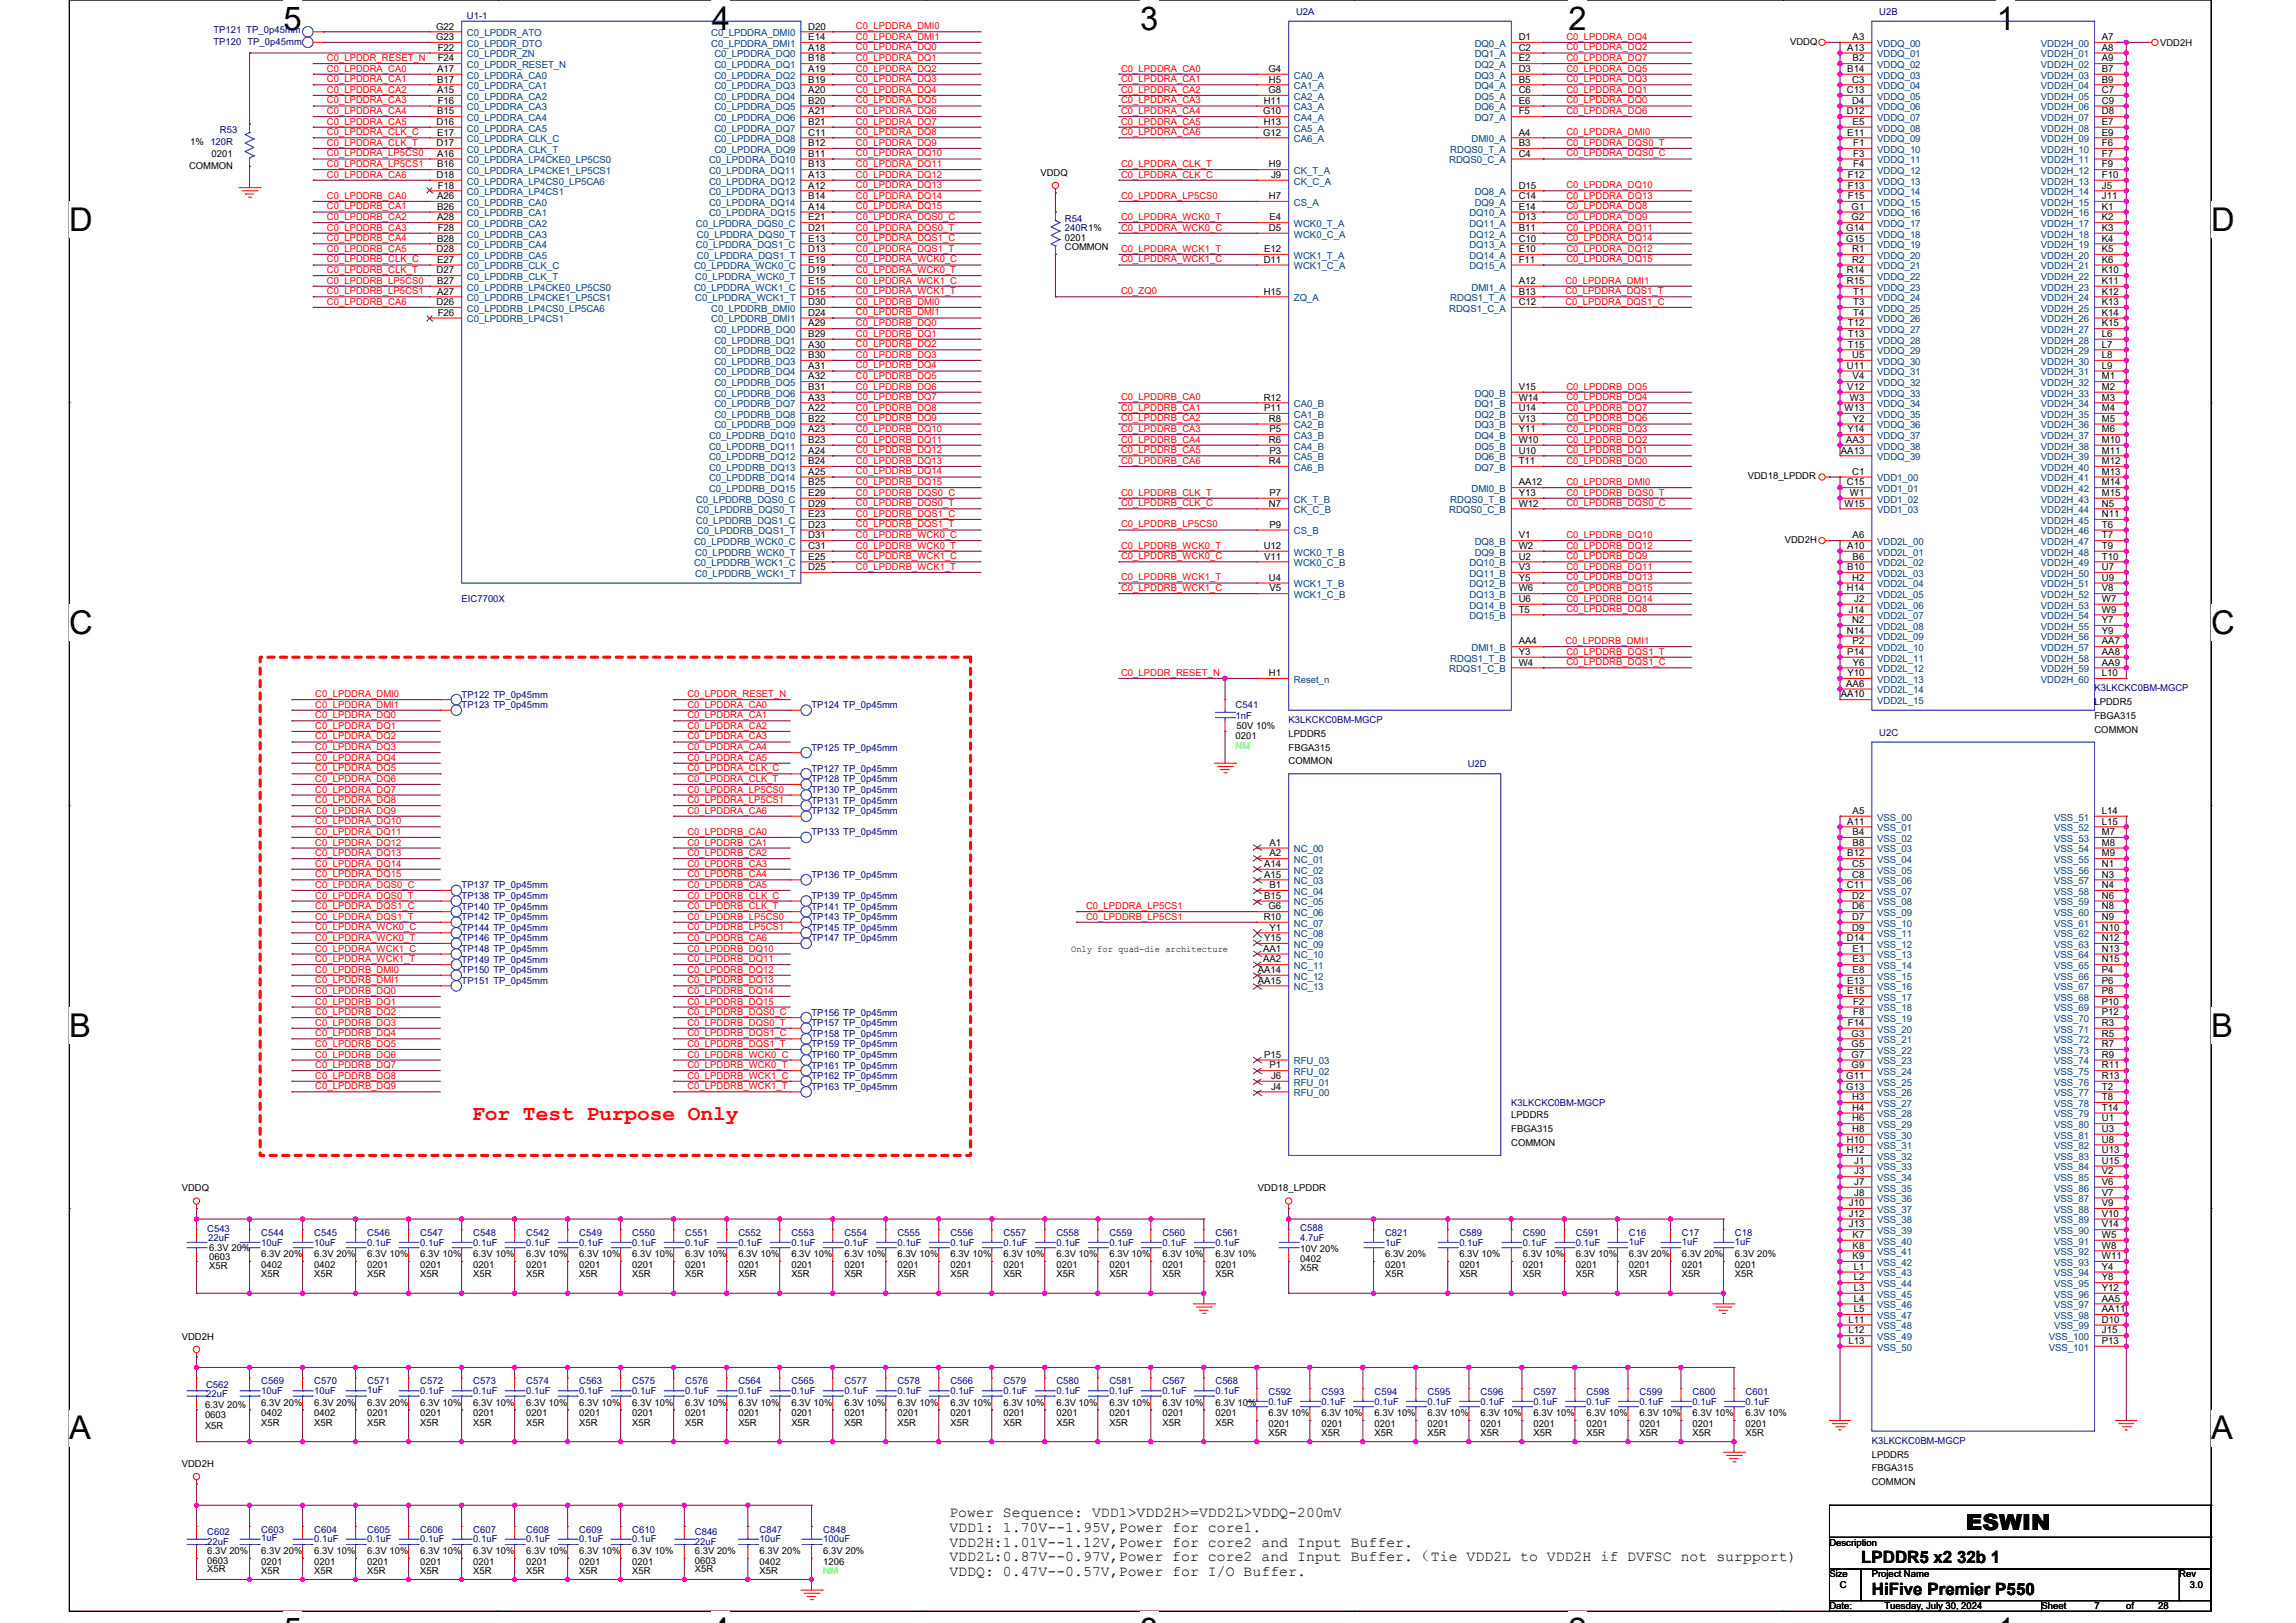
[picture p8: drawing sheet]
<svg xmlns="http://www.w3.org/2000/svg" width="297mm" height="210mm" viewBox="0 0 297 210" stroke-linecap="round" stroke-linejoin="round" font-family="sans-serif">
<defs><g id="words">
<g font-size="4.2">
<text x="36.7" y="3.8">5</text>
<text x="92.1" y="3.8">4</text>
<text x="147.5" y="3.8">3</text>
<text x="202.9" y="3.8">2</text>
<text x="258.3" y="3.8">1</text>
<text x="9" y="29.9">D</text>
<text x="286" y="29.9">D</text>
<text x="9" y="82">C</text>
<text x="286" y="82">C</text>
<text x="9" y="134.1">B</text>
<text x="286" y="134.1">B</text>
<text x="9" y="186.2">A</text>
<text x="286" y="186.2">A</text>
</g>
<text font-size="2.9" x="254.3" y="197.9">ESWIN</text>
<text font-size="2.7" fill="#f00" x="61.1" y="144.9">For Test Purpose Only</text>
<g font-size="2.2">
<text x="240.8" y="202.3">LPDDR5 x2 32b 1</text>
<text x="242.1" y="206.4">HiFive Premier P550</text>
</g>
<g font-size="1.9">
<text x="122.8" y="196.3">Power Sequence: VDD1&gt;VDD2H&gt;=VDD2L&gt;VDDQ-200mV</text>
<text x="122.8" y="198.2">VDD1: 1.70V--1.95V,Power for core1.</text>
<text x="122.8" y="200.1">VDD2H:1.01V--1.12V,Power for core2 and Input Buffer.</text>
<text x="122.8" y="202">VDD2L:0.87V--0.97V,Power for core2 and Input Buffer.（Tie VDD2L to VDD2H if DVFSC not surpport)</text>
<text x="122.8" y="204">VDDQ: 0.47V--0.57V,Power for I/O Buffer.</text>
</g>
<g font-size="1.2" fill="#000080">
<text x="27.6" y="5.8">TP120 TP_0p45mm</text>
<text x="27.6" y="4.3">TP121 TP_0p45mm</text>
<text x="60.4" y="2.5">U1-1</text>
<text x="167.7" y="1.9">U2A</text>
<text x="243.1" y="1.9">U2B</text>
<text x="28.4" y="17.1">R53</text>
<text x="137.7" y="28.7">R54</text>
<text x="137.7" y="29.9">240R1%</text>
<text x="59.7" y="77.9">EIC7700X</text>
<text x="270.9" y="89.4">K3LKCKC0BM-MGCP</text>
<text x="59.7" y="91.6">TP123 TP_0p45mm</text>
<text x="59.7" y="90.3">TP122 TP_0p45mm</text>
<text x="105" y="91.6">TP124 TP_0p45mm</text>
<text x="159.8" y="91.6">C541</text>
<text x="159.8" y="93">1nF</text>
<text x="166.7" y="93.5">K3LKCKC0BM-MGCP</text>
<text x="243.1" y="95.2">U2C</text>
<text x="105" y="99.9">TP127 TP_0p45mm</text>
<text x="105" y="97.1">TP125 TP_0p45mm</text>
<text x="105" y="101.2">TP128 TP_0p45mm</text>
<text x="189.9" y="99.3">U2D</text>
<text x="105" y="104">TP131 TP_0p45mm</text>
<text x="105" y="102.6">TP130 TP_0p45mm</text>
<text x="105" y="105.3">TP132 TP_0p45mm</text>
<text x="105" y="108.1">TP133 TP_0p45mm</text>
<text x="105" y="113.6">TP136 TP_0p45mm</text>
<text x="59.7" y="117.7">TP140 TP_0p45mm</text>
<text x="59.7" y="114.9">TP137 TP_0p45mm</text>
<text x="59.7" y="119.1">TP142 TP_0p45mm</text>
<text x="59.7" y="116.3">TP138 TP_0p45mm</text>
<text x="105" y="116.3">TP139 TP_0p45mm</text>
<text x="105" y="117.7">TP141 TP_0p45mm</text>
<text x="105" y="119.1">TP143 TP_0p45mm</text>
<text x="59.7" y="124.5">TP149 TP_0p45mm</text>
<text x="59.7" y="125.9">TP150 TP_0p45mm</text>
<text x="59.7" y="120.4">TP144 TP_0p45mm</text>
<text x="59.7" y="123.2">TP148 TP_0p45mm</text>
<text x="59.7" y="121.8">TP146 TP_0p45mm</text>
<text x="105" y="120.4">TP145 TP_0p45mm</text>
<text x="105" y="121.8">TP147 TP_0p45mm</text>
<text x="59.7" y="127.3">TP151 TP_0p45mm</text>
<text x="105" y="131.4">TP156 TP_0p45mm</text>
<text x="105" y="134.1">TP158 TP_0p45mm</text>
<text x="105" y="135.5">TP159 TP_0p45mm</text>
<text x="105" y="136.9">TP160 TP_0p45mm</text>
<text x="105" y="132.8">TP157 TP_0p45mm</text>
<text x="105" y="138.3">TP161 TP_0p45mm</text>
<text x="105" y="139.6">TP162 TP_0p45mm</text>
<text x="105" y="141">TP163 TP_0p45mm</text>
<text x="195.5" y="143.1">K3LKCKC0BM-MGCP</text>
<text x="26.8" y="159.4">C543</text>
<text x="26.9" y="160.6">22uF</text>
<text x="33.8" y="159.9">C544</text>
<text x="33.8" y="161.2">10uF</text>
<text x="40.6" y="159.9">C545</text>
<text x="40.6" y="161.2">10uF</text>
<text x="47.5" y="159.9">C546</text>
<text x="47.5" y="161.2">0.1uF</text>
<text x="54.4" y="159.9">C547</text>
<text x="54.4" y="161.2">0.1uF</text>
<text x="61.2" y="159.9">C548</text>
<text x="61.2" y="161.2">0.1uF</text>
<text x="68.1" y="159.9">C542</text>
<text x="68.1" y="161.2">0.1uF</text>
<text x="74.9" y="159.9">C549</text>
<text x="74.9" y="161.2">0.1uF</text>
<text x="81.8" y="159.9">C550</text>
<text x="81.8" y="161.2">0.1uF</text>
<text x="88.7" y="159.9">C551</text>
<text x="88.7" y="161.2">0.1uF</text>
<text x="95.5" y="159.9">C552</text>
<text x="95.5" y="161.2">0.1uF</text>
<text x="102.4" y="159.9">C553</text>
<text x="102.4" y="161.2">0.1uF</text>
<text x="109.2" y="159.9">C554</text>
<text x="109.2" y="161.2">0.1uF</text>
<text x="116.1" y="159.9">C555</text>
<text x="116.1" y="161.2">0.1uF</text>
<text x="122.9" y="159.9">C556</text>
<text x="122.9" y="161.2">0.1uF</text>
<text x="129.8" y="159.9">C557</text>
<text x="129.8" y="161.2">0.1uF</text>
<text x="136.7" y="159.9">C558</text>
<text x="136.7" y="161.2">0.1uF</text>
<text x="143.5" y="159.9">C559</text>
<text x="143.5" y="161.2">0.1uF</text>
<text x="150.4" y="159.9">C560</text>
<text x="150.4" y="161.2">0.1uF</text>
<text x="157.2" y="159.9">C561</text>
<text x="157.2" y="161.2">0.1uF</text>
<text x="168.2" y="159.2">C588</text>
<text x="168.2" y="160.6">4.7uF</text>
<text x="179.2" y="159.9">C821</text>
<text x="179.2" y="161.2">1uF</text>
<text x="188.8" y="159.9">C589</text>
<text x="188.8" y="161.2">0.1uF</text>
<text x="197" y="159.9">C590</text>
<text x="197" y="161.2">0.1uF</text>
<text x="203.9" y="159.9">C591</text>
<text x="203.9" y="161.2">0.1uF</text>
<text x="210.7" y="159.9">C16</text>
<text x="210.7" y="161">1uF</text>
<text x="217.6" y="159.9">C17</text>
<text x="217.6" y="161">1uF</text>
<text x="224.4" y="159.9">C18</text>
<text x="224.4" y="161">1uF</text>
<text x="26.7" y="179.5">C562</text>
<text x="33.8" y="179.1">C569</text>
<text x="40.6" y="179.1">C570</text>
<text x="47.5" y="179.1">C571</text>
<text x="54.4" y="179.1">C572</text>
<text x="61.2" y="179.1">C573</text>
<text x="68.1" y="179.1">C574</text>
<text x="74.9" y="179.1">C563</text>
<text x="81.8" y="179.1">C575</text>
<text x="88.7" y="179.1">C576</text>
<text x="95.5" y="179.1">C564</text>
<text x="102.4" y="179.1">C565</text>
<text x="109.2" y="179.1">C577</text>
<text x="116.1" y="179.1">C578</text>
<text x="122.9" y="179.1">C566</text>
<text x="129.8" y="179.1">C579</text>
<text x="136.7" y="179.1">C580</text>
<text x="143.5" y="179.1">C581</text>
<text x="150.4" y="179.1">C567</text>
<text x="157.2" y="179.1">C568</text>
<text x="26.7" y="180.8">22uF</text>
<text x="33.8" y="180.4">10uF</text>
<text x="40.6" y="180.4">10uF</text>
<text x="47.5" y="180.2">1uF</text>
<text x="54.4" y="180.4">0.1uF</text>
<text x="61.2" y="180.4">0.1uF</text>
<text x="68.1" y="180.4">0.1uF</text>
<text x="74.9" y="180.4">0.1uF</text>
<text x="81.8" y="180.4">0.1uF</text>
<text x="88.7" y="180.4">0.1uF</text>
<text x="95.5" y="180.4">0.1uF</text>
<text x="102.4" y="180.4">0.1uF</text>
<text x="109.2" y="180.4">0.1uF</text>
<text x="116.1" y="180.4">0.1uF</text>
<text x="122.9" y="180.4">0.1uF</text>
<text x="129.8" y="180.4">0.1uF</text>
<text x="136.7" y="180.4">0.1uF</text>
<text x="143.5" y="180.4">0.1uF</text>
<text x="150.4" y="180.4">0.1uF</text>
<text x="157.2" y="180.4">0.1uF</text>
<text x="164.1" y="180.5">C592</text>
<text x="164.1" y="181.7">0.1uF</text>
<text x="170.9" y="180.5">C593</text>
<text x="170.9" y="181.7">0.1uF</text>
<text x="177.8" y="180.5">C594</text>
<text x="177.8" y="181.7">0.1uF</text>
<text x="184.7" y="180.5">C595</text>
<text x="184.7" y="181.7">0.1uF</text>
<text x="191.5" y="180.5">C596</text>
<text x="191.5" y="181.7">0.1uF</text>
<text x="198.4" y="180.5">C597</text>
<text x="198.4" y="181.7">0.1uF</text>
<text x="205.2" y="180.5">C598</text>
<text x="205.2" y="181.7">0.1uF</text>
<text x="212.1" y="180.5">C599</text>
<text x="212.1" y="181.7">0.1uF</text>
<text x="218.9" y="180.5">C600</text>
<text x="218.9" y="181.7">0.1uF</text>
<text x="225.8" y="180.5">C601</text>
<text x="225.8" y="181.7">0.1uF</text>
<text x="242.1" y="186.8">K3LKCKC0BM-MGCP</text>
<text x="26.8" y="198.6">C602</text>
<text x="26.8" y="199.8">22uF</text>
<text x="33.8" y="198.3">C603</text>
<text x="33.8" y="199.4">1uF</text>
<text x="40.6" y="198.3">C604</text>
<text x="40.6" y="199.6">0.1uF</text>
<text x="47.5" y="198.3">C605</text>
<text x="47.5" y="199.6">0.1uF</text>
<text x="54.4" y="198.3">C606</text>
<text x="54.4" y="199.6">0.1uF</text>
<text x="61.2" y="198.3">C607</text>
<text x="61.2" y="199.6">0.1uF</text>
<text x="68.1" y="198.3">C608</text>
<text x="68.1" y="199.6">0.1uF</text>
<text x="74.9" y="198.3">C609</text>
<text x="74.9" y="199.6">0.1uF</text>
<text x="81.8" y="198.3">C610</text>
<text x="81.8" y="199.6">0.1uF</text>
<text x="89.9" y="198.6">C846</text>
<text x="89.9" y="199.8">22uF</text>
<text x="98.2" y="198.3">C847</text>
<text x="98.2" y="199.6">10uF</text>
<text x="106.5" y="198.3">C848</text>
<text x="106.5" y="199.6">100uF</text>
</g>
<g font-size="1.2">
<text x="56.4" y="3.8">G22</text>
<text x="56.4" y="5.2">G23</text>
<text x="104.6" y="3.8">D20</text>
<text x="104.6" y="5.2">E14</text>
<text x="196.5" y="5.2">D1</text>
<text x="231.6" y="5.8">VDDQ</text>
<text x="239.6" y="5.2">A3</text>
<text x="271.9" y="5.2">A7</text>
<text x="279.4" y="5.9">VDD2H</text>
<text x="56.5" y="9.3">A17</text>
<text x="56.5" y="10.7">B17</text>
<text x="56.6" y="6.6">F22</text>
<text x="56.6" y="7.9">F24</text>
<text x="104.6" y="6.6">A18</text>
<text x="104.6" y="7.9">B18</text>
<text x="104.6" y="9.3">A19</text>
<text x="104.6" y="10.7">B19</text>
<text x="164.1" y="9.3">G4</text>
<text x="164.2" y="10.7">H5</text>
<text x="196.5" y="6.6">C2</text>
<text x="196.5" y="7.9">E2</text>
<text x="196.5" y="9.3">D3</text>
<text x="196.5" y="10.7">B5</text>
<text x="239" y="6.6">A13</text>
<text x="239" y="9.3">B14</text>
<text x="239.6" y="10.7">C3</text>
<text x="239.6" y="7.9">B2</text>
<text x="271.9" y="6.6">A8</text>
<text x="271.9" y="7.9">A9</text>
<text x="271.9" y="9.3">B7</text>
<text x="271.9" y="10.7">B9</text>
<text x="56.5" y="16.2">D16</text>
<text x="56.5" y="12.1">A15</text>
<text x="56.5" y="14.8">B15</text>
<text x="56.5" y="17.5">E17</text>
<text x="56.6" y="13.4">F16</text>
<text x="104.6" y="12.1">A20</text>
<text x="104.6" y="13.4">B20</text>
<text x="104.6" y="14.8">A21</text>
<text x="104.6" y="16.2">B21</text>
<text x="104.6" y="17.5">C11</text>
<text x="163.4" y="14.8">G10</text>
<text x="163.4" y="17.5">G12</text>
<text x="163.5" y="13.4">H11</text>
<text x="163.5" y="16.2">H13</text>
<text x="164.1" y="12.1">G8</text>
<text x="196.5" y="17.5">A4</text>
<text x="196.5" y="12.1">C6</text>
<text x="196.5" y="13.4">E6</text>
<text x="196.5" y="14.8">F5</text>
<text x="238.9" y="12.1">C13</text>
<text x="238.9" y="14.8">D12</text>
<text x="239" y="17.5">E11</text>
<text x="239.6" y="13.4">D4</text>
<text x="239.6" y="16.2">E5</text>
<text x="271.9" y="12.1">C7</text>
<text x="271.9" y="13.4">C9</text>
<text x="271.9" y="14.8">D8</text>
<text x="271.9" y="16.2">E7</text>
<text x="271.9" y="17.5">E9</text>
<text x="24.5" y="21.8">COMMON</text>
<text x="24.6" y="18.8">1% 120R</text>
<text x="27.3" y="20.3">0201</text>
<text x="56.5" y="18.9">D17</text>
<text x="56.5" y="23">D18</text>
<text x="56.5" y="20.3">A16</text>
<text x="56.5" y="21.7">B16</text>
<text x="104.6" y="18.9">B12</text>
<text x="104.6" y="20.3">B11</text>
<text x="104.6" y="21.7">B13</text>
<text x="104.6" y="23">A13</text>
<text x="134.6" y="22.8">VDDQ</text>
<text x="164.2" y="21.7">H9</text>
<text x="164.4" y="23">J9</text>
<text x="196.5" y="18.9">B3</text>
<text x="196.5" y="20.3">C4</text>
<text x="239" y="23">F12</text>
<text x="239.7" y="18.9">F1</text>
<text x="239.7" y="20.3">F3</text>
<text x="239.7" y="21.7">F4</text>
<text x="271.9" y="18.9">F6</text>
<text x="271.9" y="20.3">F7</text>
<text x="271.9" y="21.7">F9</text>
<text x="271.9" y="23">F10</text>
<text x="56.5" y="25.8">A26</text>
<text x="56.5" y="27.1">B26</text>
<text x="56.5" y="28.5">A28</text>
<text x="56.6" y="24.4">F18</text>
<text x="56.6" y="29.9">F28</text>
<text x="104.6" y="24.4">A12</text>
<text x="104.6" y="25.8">B14</text>
<text x="104.6" y="27.1">A14</text>
<text x="104.6" y="28.5">E21</text>
<text x="104.6" y="29.9">D21</text>
<text x="164.2" y="29.9">D5</text>
<text x="164.2" y="25.8">H7</text>
<text x="164.2" y="28.5">E4</text>
<text x="196.5" y="24.4">D15</text>
<text x="196.5" y="25.8">C14</text>
<text x="196.5" y="27.1">E14</text>
<text x="196.5" y="28.5">D13</text>
<text x="196.5" y="29.9">B11</text>
<text x="238.8" y="29.9">G14</text>
<text x="239" y="24.4">F13</text>
<text x="239" y="25.8">F15</text>
<text x="239.5" y="27.1">G1</text>
<text x="239.5" y="28.5">G2</text>
<text x="271.9" y="24.4">J5</text>
<text x="271.9" y="25.8">J11</text>
<text x="271.9" y="27.1">K1</text>
<text x="271.9" y="28.5">K2</text>
<text x="271.9" y="29.9">K3</text>
<text x="56.5" y="32.6">D28</text>
<text x="56.5" y="35.4">D27</text>
<text x="56.5" y="31.3">B28</text>
<text x="56.5" y="34">E27</text>
<text x="104.6" y="31.3">E13</text>
<text x="104.6" y="32.6">D13</text>
<text x="104.6" y="34">E19</text>
<text x="104.6" y="35.4">D19</text>
<text x="137.7" y="31.1">0201</text>
<text x="137.7" y="32.4">COMMON</text>
<text x="163.5" y="34">D11</text>
<text x="163.5" y="32.6">E12</text>
<text x="196.5" y="31.3">C10</text>
<text x="196.5" y="32.6">E10</text>
<text x="196.5" y="34">F11</text>
<text x="238.8" y="31.3">G15</text>
<text x="238.9" y="35.4">R14</text>
<text x="239.6" y="32.6">R1</text>
<text x="239.6" y="34">R2</text>
<text x="271.9" y="31.3">K4</text>
<text x="271.9" y="32.6">K5</text>
<text x="271.9" y="34">K6</text>
<text x="271.9" y="35.4">K10</text>
<text x="56.5" y="39.5">D26</text>
<text x="56.5" y="36.7">B27</text>
<text x="56.5" y="38.1">A27</text>
<text x="56.6" y="40.9">F26</text>
<text x="104.6" y="36.7">E15</text>
<text x="104.6" y="38.1">D15</text>
<text x="104.6" y="39.5">D30</text>
<text x="104.6" y="40.9">D24</text>
<text x="163.5" y="38.1">H15</text>
<text x="196.5" y="36.7">A12</text>
<text x="196.5" y="38.1">B13</text>
<text x="196.5" y="39.5">C12</text>
<text x="238.9" y="36.7">R15</text>
<text x="239.7" y="38.1">T1</text>
<text x="239.7" y="39.5">T3</text>
<text x="239.7" y="40.9">T4</text>
<text x="271.9" y="36.7">K11</text>
<text x="271.9" y="38.1">K12</text>
<text x="271.9" y="39.5">K13</text>
<text x="271.9" y="40.9">K14</text>
<text x="104.6" y="42.2">A29</text>
<text x="104.6" y="43.6">B29</text>
<text x="104.6" y="45">A30</text>
<text x="104.6" y="46.3">B30</text>
<text x="104.6" y="47.7">A31</text>
<text x="238.9" y="47.7">U11</text>
<text x="239" y="42.2">T12</text>
<text x="239" y="43.6">T13</text>
<text x="239" y="45">T15</text>
<text x="239.6" y="46.3">U5</text>
<text x="271.9" y="42.2">K15</text>
<text x="271.9" y="43.6">L6</text>
<text x="271.9" y="45">L7</text>
<text x="271.9" y="46.3">L8</text>
<text x="271.9" y="47.7">L9</text>
<text x="104.6" y="49.1">A32</text>
<text x="104.6" y="50.5">B31</text>
<text x="104.6" y="51.8">A33</text>
<text x="104.6" y="53.2">A22</text>
<text x="163.5" y="51.8">R12</text>
<text x="163.5" y="53.2">P11</text>
<text x="196.5" y="50.5">V15</text>
<text x="196.5" y="51.8">W14</text>
<text x="196.5" y="53.2">U14</text>
<text x="238.6" y="53.2">W13</text>
<text x="239" y="50.5">V12</text>
<text x="239.3" y="51.8">W3</text>
<text x="239.6" y="49.1">V4</text>
<text x="271.9" y="49.1">M1</text>
<text x="271.9" y="50.5">M2</text>
<text x="271.9" y="51.8">M3</text>
<text x="271.9" y="53.2">M4</text>
<text x="104.6" y="54.6">B22</text>
<text x="104.6" y="56">A23</text>
<text x="104.6" y="57.3">B23</text>
<text x="104.6" y="58.7">A24</text>
<text x="164.2" y="54.6">R8</text>
<text x="164.2" y="57.3">R6</text>
<text x="164.2" y="56">P5</text>
<text x="164.2" y="58.7">P3</text>
<text x="196.5" y="54.6">V13</text>
<text x="196.5" y="56">Y11</text>
<text x="196.5" y="57.3">W10</text>
<text x="196.5" y="58.7">U10</text>
<text x="238.1" y="58.7">AA13</text>
<text x="238.8" y="57.3">AA3</text>
<text x="239" y="56">Y14</text>
<text x="239.7" y="54.6">Y2</text>
<text x="271.9" y="54.6">M5</text>
<text x="271.9" y="56">M6</text>
<text x="271.9" y="57.3">M10</text>
<text x="271.9" y="58.7">M11</text>
<text x="104.6" y="60.1">B24</text>
<text x="104.6" y="61.4">A25</text>
<text x="104.6" y="62.8">B25</text>
<text x="104.6" y="64.2">E29</text>
<text x="104.6" y="65.6">D29</text>
<text x="164.2" y="60.1">R4</text>
<text x="164.2" y="65.6">N7</text>
<text x="164.2" y="64.2">P7</text>
<text x="196.5" y="60.1">T11</text>
<text x="196.5" y="62.8">AA12</text>
<text x="196.5" y="64.2">Y13</text>
<text x="196.5" y="65.6">W12</text>
<text x="226.1" y="62">VDD18_LPDDR</text>
<text x="238.6" y="65.6">W15</text>
<text x="238.9" y="62.8">C15</text>
<text x="239.3" y="64.2">W1</text>
<text x="239.6" y="61.4">C1</text>
<text x="271.9" y="60.1">M12</text>
<text x="271.9" y="61.4">M13</text>
<text x="271.9" y="62.8">M14</text>
<text x="271.9" y="64.2">M15</text>
<text x="271.9" y="65.6">N5</text>
<text x="104.6" y="66.9">E23</text>
<text x="104.6" y="68.3">D23</text>
<text x="104.6" y="69.7">D31</text>
<text x="104.6" y="71">C31</text>
<text x="163.5" y="71">U12</text>
<text x="164.2" y="68.3">P9</text>
<text x="196.5" y="69.7">V1</text>
<text x="196.5" y="71">W2</text>
<text x="230.9" y="70.2">VDD2H</text>
<text x="239" y="71">A10</text>
<text x="239.6" y="69.7">A6</text>
<text x="271.9" y="66.9">N11</text>
<text x="271.9" y="68.3">T6</text>
<text x="271.9" y="69.7">T7</text>
<text x="271.9" y="71">T9</text>
<text x="104.6" y="72.4">E25</text>
<text x="104.6" y="73.8">D25</text>
<text x="163.5" y="72.4">V11</text>
<text x="164.2" y="75.2">U4</text>
<text x="164.2" y="76.5">V5</text>
<text x="196.5" y="72.4">U2</text>
<text x="196.5" y="73.8">V3</text>
<text x="196.5" y="75.2">Y5</text>
<text x="196.5" y="76.5">W6</text>
<text x="196.5" y="77.9">U6</text>
<text x="238.9" y="76.5">H14</text>
<text x="239" y="73.8">B10</text>
<text x="239.6" y="75.2">H2</text>
<text x="239.6" y="72.4">B6</text>
<text x="239.8" y="77.9">J2</text>
<text x="271.9" y="72.4">T10</text>
<text x="271.9" y="73.8">U7</text>
<text x="271.9" y="75.2">U9</text>
<text x="271.9" y="76.5">V8</text>
<text x="271.9" y="77.9">W7</text>
<text x="196.5" y="79.3">T5</text>
<text x="196.5" y="83.4">AA4</text>
<text x="238.9" y="82">N14</text>
<text x="239.2" y="79.3">J14</text>
<text x="239.6" y="80.6">N2</text>
<text x="239.6" y="83.4">P2</text>
<text x="271.9" y="79.3">W9</text>
<text x="271.9" y="80.6">Y7</text>
<text x="271.9" y="82">Y9</text>
<text x="271.9" y="83.4">AA7</text>
<text x="164.2" y="87.5">H1</text>
<text x="196.5" y="84.8">Y3</text>
<text x="196.5" y="86.1">W4</text>
<text x="238.8" y="88.9">AA6</text>
<text x="239" y="84.8">P14</text>
<text x="239" y="87.5">Y10</text>
<text x="239.7" y="86.1">Y6</text>
<text x="271.9" y="84.8">AA8</text>
<text x="271.9" y="86.1">AA9</text>
<text x="271.9" y="87.5">L10</text>
<text x="159.8" y="95.6">0201</text>
<text x="160" y="94.4">50V 10%</text>
<text x="166.7" y="95.3">LPDDR5</text>
<text x="238.1" y="90.2">AA10</text>
<text x="270.9" y="91.2">LPDDR5</text>
<text x="270.9" y="93">FBGA315</text>
<text x="270.9" y="94.8">COMMON</text>
<text x="166.7" y="97.1">FBGA315</text>
<text x="166.7" y="98.9">COMMON</text>
<text x="239" y="106.7">A11</text>
<text x="239.6" y="105.3">A5</text>
<text x="271.9" y="105.3">L14</text>
<text x="271.9" y="106.7">L15</text>
<text x="163.5" y="112.2">A14</text>
<text x="163.5" y="113.6">A15</text>
<text x="164.2" y="109.4">A1</text>
<text x="164.2" y="110.8">A2</text>
<text x="239" y="110.8">B12</text>
<text x="239.6" y="112.2">C5</text>
<text x="239.6" y="113.6">C8</text>
<text x="239.6" y="108.1">B4</text>
<text x="239.6" y="109.4">B8</text>
<text x="271.9" y="108.1">M7</text>
<text x="271.9" y="109.4">M8</text>
<text x="271.9" y="110.8">M9</text>
<text x="271.9" y="112.2">N1</text>
<text x="271.9" y="113.6">N3</text>
<text x="163.5" y="119">R10</text>
<text x="163.5" y="116.3">B15</text>
<text x="164.1" y="117.7">G6</text>
<text x="164.2" y="114.9">B1</text>
<text x="238.9" y="114.9">C11</text>
<text x="239.6" y="116.3">D2</text>
<text x="239.6" y="117.7">D6</text>
<text x="239.6" y="119">D7</text>
<text x="271.9" y="114.9">N4</text>
<text x="271.9" y="116.3">N6</text>
<text x="271.9" y="117.7">N8</text>
<text x="271.9" y="119">N9</text>
<text x="138.6" y="123.2">Only for quad-die architecture</text>
<text x="162.7" y="125.9">AA14</text>
<text x="163.4" y="123.2">AA1</text>
<text x="163.4" y="124.5">AA2</text>
<text x="163.5" y="121.8">Y15</text>
<text x="164.2" y="120.4">Y1</text>
<text x="238.9" y="121.8">D14</text>
<text x="239.6" y="120.4">D9</text>
<text x="239.6" y="123.2">E1</text>
<text x="239.6" y="124.5">E3</text>
<text x="239.6" y="125.9">E8</text>
<text x="271.9" y="120.4">N10</text>
<text x="271.9" y="121.8">N12</text>
<text x="271.9" y="123.2">N13</text>
<text x="271.9" y="124.5">N15</text>
<text x="271.9" y="125.9">P4</text>
<text x="162.7" y="127.3">AA15</text>
<text x="239" y="127.3">E13</text>
<text x="239" y="128.6">E15</text>
<text x="239.7" y="130">F2</text>
<text x="239.7" y="131.4">F8</text>
<text x="271.9" y="127.3">P6</text>
<text x="271.9" y="128.6">P8</text>
<text x="271.9" y="130">P10</text>
<text x="271.9" y="131.4">P12</text>
<text x="163.5" y="136.9">P15</text>
<text x="239" y="132.8">F14</text>
<text x="239.5" y="134.1">G3</text>
<text x="239.5" y="135.5">G5</text>
<text x="239.5" y="136.9">G7</text>
<text x="271.9" y="132.8">R3</text>
<text x="271.9" y="134.1">R5</text>
<text x="271.9" y="135.5">R7</text>
<text x="271.9" y="136.9">R9</text>
<text x="164.2" y="138.2">P1</text>
<text x="164.4" y="139.6">J6</text>
<text x="164.4" y="141">J4</text>
<text x="238.8" y="139.6">G11</text>
<text x="238.8" y="141">G13</text>
<text x="239.5" y="138.2">G9</text>
<text x="239.6" y="142.4">H3</text>
<text x="239.6" y="143.7">H4</text>
<text x="271.9" y="138.2">R11</text>
<text x="271.9" y="139.6">R13</text>
<text x="271.9" y="141">T2</text>
<text x="271.9" y="142.4">T8</text>
<text x="271.9" y="143.7">T14</text>
<text x="195.5" y="144.7">LPDDR5</text>
<text x="195.5" y="146.5">FBGA315</text>
<text x="195.5" y="148.3">COMMON</text>
<text x="238.9" y="147.8">H10</text>
<text x="238.9" y="149.2">H12</text>
<text x="239.6" y="145.1">H6</text>
<text x="239.6" y="146.5">H8</text>
<text x="271.9" y="145.1">U1</text>
<text x="271.9" y="146.5">U3</text>
<text x="271.9" y="147.8">U8</text>
<text x="271.9" y="149.2">U13</text>
<text x="23.5" y="154.2">VDDQ</text>
<text x="162.7" y="154.2">VDD18_LPDDR</text>
<text x="239.8" y="150.6">J1</text>
<text x="239.8" y="152">J3</text>
<text x="239.8" y="153.3">J7</text>
<text x="239.8" y="154.7">J8</text>
<text x="271.9" y="150.6">U15</text>
<text x="271.9" y="152">V2</text>
<text x="271.9" y="153.3">V6</text>
<text x="271.9" y="154.7">V7</text>
<text x="27.1" y="161.9">6.3V 20%</text>
<text x="168.2" y="162">10V 20%</text>
<text x="239.2" y="156.1">J10</text>
<text x="239.2" y="157.4">J12</text>
<text x="239.2" y="158.8">J13</text>
<text x="239.6" y="160.2">K7</text>
<text x="239.6" y="161.6">K8</text>
<text x="271.9" y="156.1">V9</text>
<text x="271.9" y="157.4">V10</text>
<text x="271.9" y="158.8">V14</text>
<text x="271.9" y="160.2">W5</text>
<text x="271.9" y="161.6">W8</text>
<text x="27.1" y="163.1">0603</text>
<text x="27.1" y="164.2">X5R</text>
<text x="33.8" y="162.7">6.3V 20%</text>
<text x="33.8" y="164">0402</text>
<text x="33.8" y="165.3">X5R</text>
<text x="40.6" y="162.7">6.3V 20%</text>
<text x="40.6" y="164">0402</text>
<text x="40.6" y="165.3">X5R</text>
<text x="47.5" y="162.7">6.3V 10%</text>
<text x="47.5" y="164">0201</text>
<text x="47.5" y="165.3">X5R</text>
<text x="54.4" y="162.7">6.3V 10%</text>
<text x="54.4" y="164">0201</text>
<text x="54.4" y="165.3">X5R</text>
<text x="61.2" y="162.7">6.3V 10%</text>
<text x="61.2" y="164">0201</text>
<text x="61.2" y="165.3">X5R</text>
<text x="68.1" y="162.7">6.3V 10%</text>
<text x="68.1" y="164">0201</text>
<text x="68.1" y="165.3">X5R</text>
<text x="74.9" y="162.7">6.3V 10%</text>
<text x="74.9" y="164">0201</text>
<text x="74.9" y="165.3">X5R</text>
<text x="81.8" y="162.7">6.3V 10%</text>
<text x="81.8" y="164">0201</text>
<text x="81.8" y="165.3">X5R</text>
<text x="88.7" y="162.7">6.3V 10%</text>
<text x="88.7" y="164">0201</text>
<text x="88.7" y="165.3">X5R</text>
<text x="95.5" y="162.7">6.3V 10%</text>
<text x="95.5" y="164">0201</text>
<text x="95.5" y="165.3">X5R</text>
<text x="102.4" y="162.7">6.3V 10%</text>
<text x="102.4" y="164">0201</text>
<text x="102.4" y="165.3">X5R</text>
<text x="109.2" y="162.7">6.3V 10%</text>
<text x="109.2" y="164">0201</text>
<text x="109.2" y="165.3">X5R</text>
<text x="116.1" y="162.7">6.3V 10%</text>
<text x="116.1" y="164">0201</text>
<text x="116.1" y="165.3">X5R</text>
<text x="122.9" y="162.7">6.3V 10%</text>
<text x="122.9" y="164">0201</text>
<text x="122.9" y="165.3">X5R</text>
<text x="129.8" y="162.7">6.3V 10%</text>
<text x="129.8" y="164">0201</text>
<text x="129.8" y="165.3">X5R</text>
<text x="136.7" y="162.7">6.3V 10%</text>
<text x="136.7" y="164">0201</text>
<text x="136.7" y="165.3">X5R</text>
<text x="143.5" y="162.7">6.3V 10%</text>
<text x="143.5" y="164">0201</text>
<text x="143.5" y="165.3">X5R</text>
<text x="150.4" y="162.7">6.3V 10%</text>
<text x="150.4" y="164">0201</text>
<text x="150.4" y="165.3">X5R</text>
<text x="157.2" y="162.7">6.3V 10%</text>
<text x="157.2" y="164">0201</text>
<text x="157.2" y="165.3">X5R</text>
<text x="168.2" y="163.2">0402</text>
<text x="168.2" y="164.5">X5R</text>
<text x="179.2" y="162.7">6.3V 20%</text>
<text x="179.2" y="164">0201</text>
<text x="179.2" y="165.3">X5R</text>
<text x="188.8" y="162.7">6.3V 10%</text>
<text x="188.8" y="164">0201</text>
<text x="188.8" y="165.3">X5R</text>
<text x="197" y="162.7">6.3V 10%</text>
<text x="197" y="164">0201</text>
<text x="197" y="165.3">X5R</text>
<text x="203.9" y="162.7">6.3V 10%</text>
<text x="203.9" y="164">0201</text>
<text x="203.9" y="165.3">X5R</text>
<text x="210.7" y="162.7">6.3V 20%</text>
<text x="210.7" y="164">0201</text>
<text x="210.7" y="165.3">X5R</text>
<text x="217.6" y="162.7">6.3V 20%</text>
<text x="217.6" y="164">0201</text>
<text x="217.6" y="165.3">X5R</text>
<text x="224.4" y="162.7">6.3V 20%</text>
<text x="224.4" y="164">0201</text>
<text x="224.4" y="165.3">X5R</text>
<text x="239.6" y="162.9">K9</text>
<text x="239.8" y="164.3">L1</text>
<text x="239.8" y="165.7">L2</text>
<text x="239.8" y="167">L3</text>
<text x="271.9" y="162.9">W11</text>
<text x="271.9" y="164.3">Y4</text>
<text x="271.9" y="165.7">Y8</text>
<text x="271.9" y="167">Y12</text>
<text x="23.5" y="173.4">VDD2H</text>
<text x="239.1" y="171.2">L11</text>
<text x="239.1" y="172.5">L12</text>
<text x="239.1" y="173.9">L13</text>
<text x="239.8" y="168.4">L4</text>
<text x="239.8" y="169.8">L5</text>
<text x="271.9" y="168.4">AA5</text>
<text x="271.9" y="169.8">AA11</text>
<text x="271.9" y="171.2">D10</text>
<text x="271.9" y="172.5">J15</text>
<text x="271.9" y="173.9">P13</text>
<text x="26.5" y="182.1">6.3V 20%</text>
<text x="26.5" y="183.5">0603</text>
<text x="26.5" y="184.9">X5R</text>
<text x="33.8" y="181.9">6.3V 20%</text>
<text x="33.8" y="183.3">0402</text>
<text x="33.8" y="184.5">X5R</text>
<text x="40.6" y="181.9">6.3V 20%</text>
<text x="40.6" y="183.3">0402</text>
<text x="40.6" y="184.5">X5R</text>
<text x="47.5" y="181.9">6.3V 20%</text>
<text x="47.5" y="183.3">0201</text>
<text x="47.5" y="184.5">X5R</text>
<text x="54.4" y="181.9">6.3V 10%</text>
<text x="54.4" y="183.3">0201</text>
<text x="54.4" y="184.5">X5R</text>
<text x="61.2" y="181.9">6.3V 10%</text>
<text x="61.2" y="183.3">0201</text>
<text x="61.2" y="184.5">X5R</text>
<text x="68.1" y="181.9">6.3V 10%</text>
<text x="68.1" y="183.3">0201</text>
<text x="68.1" y="184.5">X5R</text>
<text x="74.9" y="181.9">6.3V 10%</text>
<text x="74.9" y="183.3">0201</text>
<text x="74.9" y="184.5">X5R</text>
<text x="81.8" y="181.9">6.3V 10%</text>
<text x="81.8" y="183.3">0201</text>
<text x="81.8" y="184.5">X5R</text>
<text x="88.7" y="181.9">6.3V 10%</text>
<text x="88.7" y="183.3">0201</text>
<text x="88.7" y="184.5">X5R</text>
<text x="95.5" y="181.9">6.3V 10%</text>
<text x="95.5" y="183.3">0201</text>
<text x="95.5" y="184.5">X5R</text>
<text x="102.4" y="181.9">6.3V 10%</text>
<text x="102.4" y="183.3">0201</text>
<text x="102.4" y="184.5">X5R</text>
<text x="109.2" y="181.9">6.3V 10%</text>
<text x="109.2" y="183.3">0201</text>
<text x="109.2" y="184.5">X5R</text>
<text x="116.1" y="181.9">6.3V 10%</text>
<text x="116.1" y="183.3">0201</text>
<text x="116.1" y="184.5">X5R</text>
<text x="122.9" y="181.9">6.3V 10%</text>
<text x="122.9" y="183.3">0201</text>
<text x="122.9" y="184.5">X5R</text>
<text x="129.8" y="181.9">6.3V 10%</text>
<text x="129.8" y="183.3">0201</text>
<text x="129.8" y="184.5">X5R</text>
<text x="136.7" y="181.9">6.3V 10%</text>
<text x="136.7" y="183.3">0201</text>
<text x="136.7" y="184.5">X5R</text>
<text x="143.5" y="181.9">6.3V 10%</text>
<text x="143.5" y="183.3">0201</text>
<text x="143.5" y="184.5">X5R</text>
<text x="150.4" y="181.9">6.3V 10%</text>
<text x="150.4" y="183.3">0201</text>
<text x="150.4" y="184.5">X5R</text>
<text x="157.2" y="181.9">6.3V 10%</text>
<text x="157.2" y="183.3">0201</text>
<text x="157.2" y="184.5">X5R</text>
<text x="164.1" y="183.3">6.3V 10%</text>
<text x="164.1" y="184.6">0201</text>
<text x="164.1" y="185.9">X5R</text>
<text x="170.9" y="183.3">6.3V 10%</text>
<text x="170.9" y="184.6">0201</text>
<text x="170.9" y="185.9">X5R</text>
<text x="177.8" y="183.3">6.3V 10%</text>
<text x="177.8" y="184.6">0201</text>
<text x="177.8" y="185.9">X5R</text>
<text x="184.7" y="183.3">6.3V 10%</text>
<text x="184.7" y="184.6">0201</text>
<text x="184.7" y="185.9">X5R</text>
<text x="191.5" y="183.3">6.3V 10%</text>
<text x="191.5" y="184.6">0201</text>
<text x="191.5" y="185.9">X5R</text>
<text x="198.4" y="183.3">6.3V 10%</text>
<text x="198.4" y="184.6">0201</text>
<text x="198.4" y="185.9">X5R</text>
<text x="205.2" y="183.3">6.3V 10%</text>
<text x="205.2" y="184.6">0201</text>
<text x="205.2" y="185.9">X5R</text>
<text x="212.1" y="183.3">6.3V 10%</text>
<text x="212.1" y="184.6">0201</text>
<text x="212.1" y="185.9">X5R</text>
<text x="218.9" y="183.3">6.3V 10%</text>
<text x="218.9" y="184.6">0201</text>
<text x="218.9" y="185.9">X5R</text>
<text x="225.8" y="183.3">6.3V 10%</text>
<text x="225.8" y="184.6">0201</text>
<text x="225.8" y="185.9">X5R</text>
<text x="23.5" y="189.8">VDD2H</text>
<text x="242.1" y="188.6">LPDDR5</text>
<text x="242.1" y="190.4">FBGA315</text>
<text x="242.1" y="192.2">COMMON</text>
<text x="26.8" y="201.1">6.3V 20%</text>
<text x="26.8" y="202.3">0603</text>
<text x="26.8" y="203.4">X5R</text>
<text x="33.8" y="201.1">6.3V 20%</text>
<text x="33.8" y="202.4">0201</text>
<text x="33.8" y="203.7">X5R</text>
<text x="40.6" y="201.1">6.3V 10%</text>
<text x="40.6" y="202.4">0201</text>
<text x="40.6" y="203.7">X5R</text>
<text x="47.5" y="201.1">6.3V 10%</text>
<text x="47.5" y="202.4">0201</text>
<text x="47.5" y="203.7">X5R</text>
<text x="54.4" y="201.1">6.3V 10%</text>
<text x="54.4" y="202.4">0201</text>
<text x="54.4" y="203.7">X5R</text>
<text x="61.2" y="201.1">6.3V 10%</text>
<text x="61.2" y="202.4">0201</text>
<text x="61.2" y="203.7">X5R</text>
<text x="68.1" y="201.1">6.3V 10%</text>
<text x="68.1" y="202.4">0201</text>
<text x="68.1" y="203.7">X5R</text>
<text x="74.9" y="201.1">6.3V 10%</text>
<text x="74.9" y="202.4">0201</text>
<text x="74.9" y="203.7">X5R</text>
<text x="81.8" y="201.1">6.3V 10%</text>
<text x="81.8" y="202.4">0201</text>
<text x="81.8" y="203.7">X5R</text>
<text x="89.9" y="201.1">6.3V 20%</text>
<text x="89.9" y="202.3">0603</text>
<text x="89.9" y="203.4">X5R</text>
<text x="98.2" y="201.1">6.3V 20%</text>
<text x="98.2" y="202.4">0402</text>
<text x="98.2" y="203.7">X5R</text>
<text x="106.5" y="201.1">6.3V 20%</text>
<text x="106.5" y="202.4">1206</text>
<text x="236.6" y="200">Description</text>
<text x="236.6" y="204.1">Size</text>
<text x="236.6" y="208.2">Date:</text>
<text x="238" y="205.5">C</text>
<text x="242.1" y="204.1">Project Name</text>
<text x="243.8" y="208.2">Tuesday, July 30, 2024</text>
<text x="264.1" y="208.2">Sheet</text>
<text x="270.9" y="208.2">7</text>
<text x="275" y="208.2">of</text>
<text x="279.2" y="208.2">28</text>
<text x="281.9" y="204.1">Rev</text>
<text x="283.3" y="205.5">3.0</text>
</g>
<g font-size="1.2" fill="#004080">
<text x="60.4" y="4.7">C0_LPDDR_ATO</text>
<text x="92" y="4.7">C0_LPDDRA_DMI0</text>
<text x="60.4" y="6">C0_LPDDR_DTO</text>
<text x="60.4" y="7.4">C0_LPDDR_ZN</text>
<text x="60.4" y="8.8">C0_LPDDR_RESET_N</text>
<text x="60.4" y="10.2">C0_LPDDRA_CA0</text>
<text x="60.4" y="11.5">C0_LPDDRA_CA1</text>
<text x="92" y="6">C0_LPDDRA_DMI1</text>
<text x="92.4" y="7.4">C0_LPDDRA_DQ0</text>
<text x="92.4" y="8.8">C0_LPDDRA_DQ1</text>
<text x="92.4" y="10.2">C0_LPDDRA_DQ2</text>
<text x="92.4" y="11.5">C0_LPDDRA_DQ3</text>
<text x="167.4" y="10.2">CA0_A</text>
<text x="167.4" y="11.5">CA1_A</text>
<text x="190.8" y="6">DQ0_A</text>
<text x="190.8" y="7.4">DQ1_A</text>
<text x="190.8" y="8.8">DQ2_A</text>
<text x="190.8" y="10.2">DQ3_A</text>
<text x="190.8" y="11.5">DQ4_A</text>
<text x="242.8" y="6">VDDQ_00</text>
<text x="242.8" y="7.4">VDDQ_01</text>
<text x="242.8" y="8.8">VDDQ_02</text>
<text x="242.8" y="10.2">VDDQ_03</text>
<text x="242.8" y="11.5">VDDQ_04</text>
<text x="264" y="6">VDD2H_00</text>
<text x="264" y="7.4">VDD2H_01</text>
<text x="264" y="8.8">VDD2H_02</text>
<text x="264" y="10.2">VDD2H_03</text>
<text x="264" y="11.5">VDD2H_04</text>
<text x="60.4" y="12.9">C0_LPDDRA_CA2</text>
<text x="60.4" y="14.3">C0_LPDDRA_CA3</text>
<text x="60.4" y="15.7">C0_LPDDRA_CA4</text>
<text x="60.4" y="17">C0_LPDDRA_CA5</text>
<text x="92.4" y="12.9">C0_LPDDRA_DQ4</text>
<text x="92.4" y="14.3">C0_LPDDRA_DQ5</text>
<text x="92.4" y="15.7">C0_LPDDRA_DQ6</text>
<text x="92.4" y="17">C0_LPDDRA_DQ7</text>
<text x="167.4" y="12.9">CA2_A</text>
<text x="167.4" y="14.3">CA3_A</text>
<text x="167.4" y="15.7">CA4_A</text>
<text x="167.4" y="17">CA5_A</text>
<text x="190.8" y="12.9">DQ5_A</text>
<text x="190.8" y="14.3">DQ6_A</text>
<text x="190.8" y="15.7">DQ7_A</text>
<text x="242.8" y="12.9">VDDQ_05</text>
<text x="242.8" y="14.3">VDDQ_06</text>
<text x="242.8" y="15.7">VDDQ_07</text>
<text x="242.8" y="17">VDDQ_08</text>
<text x="264" y="12.9">VDD2H_05</text>
<text x="264" y="14.3">VDD2H_06</text>
<text x="264" y="15.7">VDD2H_07</text>
<text x="264" y="17">VDD2H_08</text>
<text x="60.4" y="18.4">C0_LPDDRA_CLK_C</text>
<text x="60.4" y="19.8">C0_LPDDRA_CLK_T</text>
<text x="60.4" y="21.1">C0_LPDDRA_LP4CKE0_LP5CS0</text>
<text x="60.4" y="22.5">C0_LPDDRA_LP4CKE1_LP5CS1</text>
<text x="60.4" y="23.9">C0_LPDDRA_LP4CS0_LP5CA6</text>
<text x="91.7" y="21.1">C0_LPDDRA_DQ10</text>
<text x="91.7" y="22.5">C0_LPDDRA_DQ11</text>
<text x="91.7" y="23.9">C0_LPDDRA_DQ12</text>
<text x="92.4" y="18.4">C0_LPDDRA_DQ8</text>
<text x="92.4" y="19.8">C0_LPDDRA_DQ9</text>
<text x="167.4" y="18.4">CA6_A</text>
<text x="167.4" y="22.5">CK_T_A</text>
<text x="167.4" y="23.9">CK_C_A</text>
<text x="187.5" y="21.1">RDQS0_C_A</text>
<text x="187.6" y="19.8">RDQS0_T_A</text>
<text x="190.3" y="18.4">DMI0_A</text>
<text x="242.8" y="18.4">VDDQ_09</text>
<text x="242.8" y="19.8">VDDQ_10</text>
<text x="242.8" y="21.1">VDDQ_11</text>
<text x="242.8" y="22.5">VDDQ_12</text>
<text x="242.8" y="23.9">VDDQ_13</text>
<text x="264" y="18.4">VDD2H_09</text>
<text x="264" y="19.8">VDD2H_10</text>
<text x="264" y="21.1">VDD2H_11</text>
<text x="264" y="22.5">VDD2H_12</text>
<text x="264" y="23.9">VDD2H_13</text>
<text x="60.4" y="25.3">C0_LPDDRA_LP4CS1</text>
<text x="60.4" y="26.6">C0_LPDDRB_CA0</text>
<text x="60.4" y="28">C0_LPDDRB_CA1</text>
<text x="60.4" y="29.4">C0_LPDDRB_CA2</text>
<text x="90" y="29.4">C0_LPDDRA_DQS0_C</text>
<text x="91.7" y="25.3">C0_LPDDRA_DQ13</text>
<text x="91.7" y="26.6">C0_LPDDRA_DQ14</text>
<text x="91.7" y="28">C0_LPDDRA_DQ15</text>
<text x="167.4" y="29.4">WCK0_T_A</text>
<text x="167.4" y="26.6">CS_A</text>
<text x="190.1" y="28">DQ10_A</text>
<text x="190.1" y="29.4">DQ11_A</text>
<text x="190.8" y="25.3">DQ8_A</text>
<text x="190.8" y="26.6">DQ9_A</text>
<text x="242.8" y="25.3">VDDQ_14</text>
<text x="242.8" y="26.6">VDDQ_15</text>
<text x="242.8" y="28">VDDQ_16</text>
<text x="242.8" y="29.4">VDDQ_17</text>
<text x="264" y="25.3">VDD2H_14</text>
<text x="264" y="26.6">VDD2H_15</text>
<text x="264" y="28">VDD2H_16</text>
<text x="264" y="29.4">VDD2H_17</text>
<text x="60.4" y="30.7">C0_LPDDRB_CA3</text>
<text x="60.4" y="32.1">C0_LPDDRB_CA4</text>
<text x="60.4" y="33.5">C0_LPDDRB_CA5</text>
<text x="60.4" y="34.9">C0_LPDDRB_CLK_C</text>
<text x="89.8" y="34.9">C0_LPDDRA_WCK0_C</text>
<text x="90" y="32.1">C0_LPDDRA_DQS1_C</text>
<text x="90.1" y="30.7">C0_LPDDRA_DQS0_T</text>
<text x="90.1" y="33.5">C0_LPDDRA_DQS1_T</text>
<text x="167.4" y="30.7">WCK0_C_A</text>
<text x="167.4" y="33.5">WCK1_T_A</text>
<text x="167.4" y="34.9">WCK1_C_A</text>
<text x="190.1" y="30.7">DQ12_A</text>
<text x="190.1" y="32.1">DQ13_A</text>
<text x="190.1" y="33.5">DQ14_A</text>
<text x="190.1" y="34.9">DQ15_A</text>
<text x="242.8" y="30.7">VDDQ_18</text>
<text x="242.8" y="32.1">VDDQ_19</text>
<text x="242.8" y="33.5">VDDQ_20</text>
<text x="242.8" y="34.9">VDDQ_21</text>
<text x="264" y="30.7">VDD2H_18</text>
<text x="264" y="32.1">VDD2H_19</text>
<text x="264" y="33.5">VDD2H_20</text>
<text x="264" y="34.9">VDD2H_21</text>
<text x="60.4" y="36.2">C0_LPDDRB_CLK_T</text>
<text x="60.4" y="37.6">C0_LPDDRB_LP4CKE0_LP5CS0</text>
<text x="60.4" y="39">C0_LPDDRB_LP4CKE1_LP5CS1</text>
<text x="60.4" y="40.3">C0_LPDDRB_LP4CS0_LP5CA6</text>
<text x="60.4" y="41.7">C0_LPDDRB_LP4CS1</text>
<text x="89.8" y="37.6">C0_LPDDRA_WCK1_C</text>
<text x="89.9" y="36.2">C0_LPDDRA_WCK0_T</text>
<text x="89.9" y="39">C0_LPDDRA_WCK1_T</text>
<text x="92" y="40.3">C0_LPDDRB_DMI0</text>
<text x="92" y="41.7">C0_LPDDRB_DMI1</text>
<text x="167.4" y="39">ZQ_A</text>
<text x="187.5" y="40.3">RDQS1_C_A</text>
<text x="187.6" y="39">RDQS1_T_A</text>
<text x="190.3" y="37.6">DMI1_A</text>
<text x="242.8" y="36.2">VDDQ_22</text>
<text x="242.8" y="37.6">VDDQ_23</text>
<text x="242.8" y="39">VDDQ_24</text>
<text x="242.8" y="40.3">VDDQ_25</text>
<text x="242.8" y="41.7">VDDQ_26</text>
<text x="264" y="36.2">VDD2H_22</text>
<text x="264" y="37.6">VDD2H_23</text>
<text x="264" y="39">VDD2H_24</text>
<text x="264" y="40.3">VDD2H_25</text>
<text x="264" y="41.7">VDD2H_26</text>
<text x="92.4" y="43.1">C0_LPDDRB_DQ0</text>
<text x="92.4" y="44.4">C0_LPDDRB_DQ1</text>
<text x="92.4" y="45.8">C0_LPDDRB_DQ2</text>
<text x="92.4" y="47.2">C0_LPDDRB_DQ3</text>
<text x="242.8" y="43.1">VDDQ_27</text>
<text x="242.8" y="44.4">VDDQ_28</text>
<text x="242.8" y="45.8">VDDQ_29</text>
<text x="242.8" y="47.2">VDDQ_30</text>
<text x="264" y="43.1">VDD2H_27</text>
<text x="264" y="44.4">VDD2H_28</text>
<text x="264" y="45.8">VDD2H_29</text>
<text x="264" y="47.2">VDD2H_30</text>
<text x="92.4" y="48.6">C0_LPDDRB_DQ4</text>
<text x="92.4" y="49.9">C0_LPDDRB_DQ5</text>
<text x="92.4" y="51.3">C0_LPDDRB_DQ6</text>
<text x="92.4" y="52.7">C0_LPDDRB_DQ7</text>
<text x="167.4" y="52.7">CA0_B</text>
<text x="190.8" y="51.3">DQ0_B</text>
<text x="190.8" y="52.7">DQ1_B</text>
<text x="242.8" y="48.6">VDDQ_31</text>
<text x="242.8" y="49.9">VDDQ_32</text>
<text x="242.8" y="51.3">VDDQ_33</text>
<text x="242.8" y="52.7">VDDQ_34</text>
<text x="264" y="48.6">VDD2H_31</text>
<text x="264" y="49.9">VDD2H_32</text>
<text x="264" y="51.3">VDD2H_33</text>
<text x="264" y="52.7">VDD2H_34</text>
<text x="91.7" y="56.8">C0_LPDDRB_DQ10</text>
<text x="91.7" y="58.2">C0_LPDDRB_DQ11</text>
<text x="91.7" y="59.5">C0_LPDDRB_DQ12</text>
<text x="92.4" y="54">C0_LPDDRB_DQ8</text>
<text x="92.4" y="55.4">C0_LPDDRB_DQ9</text>
<text x="167.4" y="54">CA1_B</text>
<text x="167.4" y="55.4">CA2_B</text>
<text x="167.4" y="56.8">CA3_B</text>
<text x="167.4" y="58.2">CA4_B</text>
<text x="167.4" y="59.5">CA5_B</text>
<text x="190.8" y="54">DQ2_B</text>
<text x="190.8" y="55.4">DQ3_B</text>
<text x="190.8" y="56.8">DQ4_B</text>
<text x="190.8" y="58.2">DQ5_B</text>
<text x="190.8" y="59.5">DQ6_B</text>
<text x="242.8" y="54">VDDQ_35</text>
<text x="242.8" y="55.4">VDDQ_36</text>
<text x="242.8" y="56.8">VDDQ_37</text>
<text x="242.8" y="58.2">VDDQ_38</text>
<text x="242.8" y="59.5">VDDQ_39</text>
<text x="264" y="54">VDD2H_35</text>
<text x="264" y="55.4">VDD2H_36</text>
<text x="264" y="56.8">VDD2H_37</text>
<text x="264" y="58.2">VDD2H_38</text>
<text x="264" y="59.5">VDD2H_39</text>
<text x="90" y="65">C0_LPDDRB_DQS0_C</text>
<text x="91.7" y="60.9">C0_LPDDRB_DQ13</text>
<text x="91.7" y="62.3">C0_LPDDRB_DQ14</text>
<text x="91.7" y="63.7">C0_LPDDRB_DQ15</text>
<text x="167.4" y="60.9">CA6_B</text>
<text x="167.4" y="65">CK_T_B</text>
<text x="187.6" y="65">RDQS0_T_B</text>
<text x="190.3" y="63.7">DMI0_B</text>
<text x="190.8" y="60.9">DQ7_B</text>
<text x="242.8" y="62.3">VDD1_00</text>
<text x="242.8" y="63.7">VDD1_01</text>
<text x="242.8" y="65">VDD1_02</text>
<text x="264" y="60.9">VDD2H_40</text>
<text x="264" y="62.3">VDD2H_41</text>
<text x="264" y="63.7">VDD2H_42</text>
<text x="264" y="65">VDD2H_43</text>
<text x="89.8" y="70.5">C0_LPDDRB_WCK0_C</text>
<text x="89.9" y="71.9">C0_LPDDRB_WCK0_T</text>
<text x="90" y="67.8">C0_LPDDRB_DQS1_C</text>
<text x="90.1" y="66.4">C0_LPDDRB_DQS0_T</text>
<text x="90.1" y="69.1">C0_LPDDRB_DQS1_T</text>
<text x="167.4" y="66.4">CK_C_B</text>
<text x="167.4" y="69.1">CS_B</text>
<text x="167.4" y="71.9">WCK0_T_B</text>
<text x="187.5" y="66.4">RDQS0_C_B</text>
<text x="190.8" y="70.5">DQ8_B</text>
<text x="190.8" y="71.9">DQ9_B</text>
<text x="242.8" y="66.4">VDD1_03</text>
<text x="242.8" y="70.5">VDD2L_00</text>
<text x="242.8" y="71.9">VDD2L_01</text>
<text x="264" y="66.4">VDD2H_44</text>
<text x="264" y="67.8">VDD2H_45</text>
<text x="264" y="69.1">VDD2H_46</text>
<text x="264" y="70.5">VDD2H_47</text>
<text x="264" y="71.9">VDD2H_48</text>
<text x="89.8" y="73.3">C0_LPDDRB_WCK1_C</text>
<text x="89.9" y="74.6">C0_LPDDRB_WCK1_T</text>
<text x="167.4" y="73.3">WCK0_C_B</text>
<text x="167.4" y="76">WCK1_T_B</text>
<text x="167.4" y="77.4">WCK1_C_B</text>
<text x="190.1" y="73.3">DQ10_B</text>
<text x="190.1" y="74.6">DQ11_B</text>
<text x="190.1" y="76">DQ12_B</text>
<text x="190.1" y="77.4">DQ13_B</text>
<text x="242.8" y="73.3">VDD2L_02</text>
<text x="242.8" y="74.6">VDD2L_03</text>
<text x="242.8" y="76">VDD2L_04</text>
<text x="242.8" y="77.4">VDD2L_05</text>
<text x="264" y="73.3">VDD2H_49</text>
<text x="264" y="74.6">VDD2H_50</text>
<text x="264" y="76">VDD2H_51</text>
<text x="264" y="77.4">VDD2H_52</text>
<text x="190.1" y="78.7">DQ14_B</text>
<text x="190.1" y="80.1">DQ15_B</text>
<text x="242.8" y="78.7">VDD2L_06</text>
<text x="242.8" y="80.1">VDD2L_07</text>
<text x="242.8" y="81.5">VDD2L_08</text>
<text x="242.8" y="82.9">VDD2L_09</text>
<text x="264" y="78.7">VDD2H_53</text>
<text x="264" y="80.1">VDD2H_54</text>
<text x="264" y="81.5">VDD2H_55</text>
<text x="264" y="82.9">VDD2H_56</text>
<text x="167.4" y="88.3">Reset_n</text>
<text x="187.5" y="87">RDQS1_C_B</text>
<text x="187.6" y="85.6">RDQS1_T_B</text>
<text x="190.3" y="84.2">DMI1_B</text>
<text x="242.8" y="84.2">VDD2L_10</text>
<text x="242.8" y="85.6">VDD2L_11</text>
<text x="242.8" y="87">VDD2L_12</text>
<text x="242.8" y="88.3">VDD2L_13</text>
<text x="242.8" y="89.7">VDD2L_14</text>
<text x="264" y="84.2">VDD2H_57</text>
<text x="264" y="85.6">VDD2H_58</text>
<text x="264" y="87">VDD2H_59</text>
<text x="264" y="88.3">VDD2H_60</text>
<text x="242.8" y="91.1">VDD2L_15</text>
<text x="242.8" y="106.2">VSS_00</text>
<text x="242.8" y="107.5">VSS_01</text>
<text x="265.7" y="106.2">VSS_51</text>
<text x="265.7" y="107.5">VSS_52</text>
<text x="167.4" y="110.3">NC_00</text>
<text x="167.4" y="111.7">NC_01</text>
<text x="167.4" y="113">NC_02</text>
<text x="242.8" y="108.9">VSS_02</text>
<text x="242.8" y="110.3">VSS_03</text>
<text x="242.8" y="111.7">VSS_04</text>
<text x="242.8" y="113">VSS_05</text>
<text x="265.7" y="108.9">VSS_53</text>
<text x="265.7" y="110.3">VSS_54</text>
<text x="265.7" y="111.7">VSS_55</text>
<text x="265.7" y="113">VSS_56</text>
<text x="167.4" y="114.4">NC_03</text>
<text x="167.4" y="115.8">NC_04</text>
<text x="167.4" y="117.1">NC_05</text>
<text x="167.4" y="118.5">NC_06</text>
<text x="167.4" y="119.9">NC_07</text>
<text x="242.8" y="114.4">VSS_06</text>
<text x="242.8" y="115.8">VSS_07</text>
<text x="242.8" y="117.1">VSS_08</text>
<text x="242.8" y="118.5">VSS_09</text>
<text x="242.8" y="119.9">VSS_10</text>
<text x="265.7" y="114.4">VSS_57</text>
<text x="265.7" y="115.8">VSS_58</text>
<text x="265.7" y="117.1">VSS_59</text>
<text x="265.7" y="118.5">VSS_60</text>
<text x="265.7" y="119.9">VSS_61</text>
<text x="167.4" y="121.3">NC_08</text>
<text x="167.4" y="122.6">NC_09</text>
<text x="167.4" y="124">NC_10</text>
<text x="167.4" y="125.4">NC_11</text>
<text x="242.8" y="121.3">VSS_11</text>
<text x="242.8" y="122.6">VSS_12</text>
<text x="242.8" y="124">VSS_13</text>
<text x="242.8" y="125.4">VSS_14</text>
<text x="265.7" y="121.3">VSS_62</text>
<text x="265.7" y="122.6">VSS_63</text>
<text x="265.7" y="124">VSS_64</text>
<text x="265.7" y="125.4">VSS_65</text>
<text x="167.4" y="126.7">NC_12</text>
<text x="167.4" y="128.1">NC_13</text>
<text x="242.8" y="126.7">VSS_15</text>
<text x="242.8" y="128.1">VSS_16</text>
<text x="242.8" y="129.5">VSS_17</text>
<text x="242.8" y="130.9">VSS_18</text>
<text x="265.7" y="126.7">VSS_66</text>
<text x="265.7" y="128.1">VSS_67</text>
<text x="265.7" y="129.5">VSS_68</text>
<text x="265.7" y="130.9">VSS_69</text>
<text x="167.4" y="137.7">RFU_03</text>
<text x="242.8" y="132.2">VSS_19</text>
<text x="242.8" y="133.6">VSS_20</text>
<text x="242.8" y="135">VSS_21</text>
<text x="242.8" y="136.3">VSS_22</text>
<text x="242.8" y="137.7">VSS_23</text>
<text x="265.7" y="132.2">VSS_70</text>
<text x="265.7" y="133.6">VSS_71</text>
<text x="265.7" y="135">VSS_72</text>
<text x="265.7" y="136.3">VSS_73</text>
<text x="265.7" y="137.7">VSS_74</text>
<text x="167.4" y="139.1">RFU_02</text>
<text x="167.4" y="140.5">RFU_01</text>
<text x="167.4" y="141.8">RFU_00</text>
<text x="242.8" y="139.1">VSS_24</text>
<text x="242.8" y="140.5">VSS_25</text>
<text x="242.8" y="141.8">VSS_26</text>
<text x="242.8" y="143.2">VSS_27</text>
<text x="265.7" y="139.1">VSS_75</text>
<text x="265.7" y="140.5">VSS_76</text>
<text x="265.7" y="141.8">VSS_77</text>
<text x="265.7" y="143.2">VSS_78</text>
<text x="242.8" y="144.6">VSS_28</text>
<text x="242.8" y="146">VSS_29</text>
<text x="242.8" y="147.3">VSS_30</text>
<text x="242.8" y="148.7">VSS_31</text>
<text x="265.7" y="144.6">VSS_79</text>
<text x="265.7" y="146">VSS_80</text>
<text x="265.7" y="147.3">VSS_81</text>
<text x="265.7" y="148.7">VSS_82</text>
<text x="242.8" y="150.1">VSS_32</text>
<text x="242.8" y="151.4">VSS_33</text>
<text x="242.8" y="152.8">VSS_34</text>
<text x="242.8" y="154.2">VSS_35</text>
<text x="242.8" y="155.6">VSS_36</text>
<text x="265.7" y="150.1">VSS_83</text>
<text x="265.7" y="151.4">VSS_84</text>
<text x="265.7" y="152.8">VSS_85</text>
<text x="265.7" y="154.2">VSS_86</text>
<text x="265.7" y="155.6">VSS_87</text>
<text x="242.8" y="156.9">VSS_37</text>
<text x="242.8" y="158.3">VSS_38</text>
<text x="242.8" y="159.7">VSS_39</text>
<text x="242.8" y="161">VSS_40</text>
<text x="265.7" y="156.9">VSS_88</text>
<text x="265.7" y="158.3">VSS_89</text>
<text x="265.7" y="159.7">VSS_90</text>
<text x="265.7" y="161">VSS_91</text>
<text x="242.8" y="162.4">VSS_41</text>
<text x="242.8" y="163.8">VSS_42</text>
<text x="242.8" y="165.2">VSS_43</text>
<text x="242.8" y="166.5">VSS_44</text>
<text x="242.8" y="167.9">VSS_45</text>
<text x="265.7" y="162.4">VSS_92</text>
<text x="265.7" y="163.8">VSS_93</text>
<text x="265.7" y="165.2">VSS_94</text>
<text x="265.7" y="166.5">VSS_95</text>
<text x="265.7" y="167.9">VSS_96</text>
<text x="242.8" y="169.3">VSS_46</text>
<text x="242.8" y="170.6">VSS_47</text>
<text x="242.8" y="172">VSS_48</text>
<text x="242.8" y="173.4">VSS_49</text>
<text x="265" y="173.4">VSS_100</text>
<text x="265.7" y="169.3">VSS_97</text>
<text x="265.7" y="170.6">VSS_98</text>
<text x="265.7" y="172">VSS_99</text>
<text x="242.8" y="174.8">VSS_50</text>
<text x="265" y="174.8">VSS_101</text>
</g>
<g font-size="1.2" fill="#f00">
<text x="110.7" y="3.8">C0_LPDDRA_DMI0</text>
<text x="110.7" y="5.2">C0_LPDDRA_DMI1</text>
<text x="202.6" y="5.2">C0_LPDDRA_DQ4</text>
<text x="42.3" y="7.9">C0_LPDDR_RESET_N</text>
<text x="42.3" y="9.3">C0_LPDDRA_CA0</text>
<text x="42.3" y="10.6">C0_LPDDRA_CA1</text>
<text x="110.7" y="6.5">C0_LPDDRA_DQ0</text>
<text x="110.7" y="7.9">C0_LPDDRA_DQ1</text>
<text x="110.7" y="9.3">C0_LPDDRA_DQ2</text>
<text x="110.7" y="10.6">C0_LPDDRA_DQ3</text>
<text x="145" y="9.3">C0_LPDDRA_CA0</text>
<text x="145" y="10.6">C0_LPDDRA_CA1</text>
<text x="202.6" y="6.5">C0_LPDDRA_DQ2</text>
<text x="202.6" y="7.9">C0_LPDDRA_DQ7</text>
<text x="202.6" y="9.3">C0_LPDDRA_DQ5</text>
<text x="202.6" y="10.6">C0_LPDDRA_DQ3</text>
<text x="42.3" y="12">C0_LPDDRA_CA2</text>
<text x="42.3" y="13.4">C0_LPDDRA_CA3</text>
<text x="42.3" y="14.8">C0_LPDDRA_CA4</text>
<text x="42.3" y="16.1">C0_LPDDRA_CA5</text>
<text x="42.3" y="17.5">C0_LPDDRA_CLK_C</text>
<text x="110.7" y="12">C0_LPDDRA_DQ4</text>
<text x="110.7" y="13.4">C0_LPDDRA_DQ5</text>
<text x="110.7" y="14.8">C0_LPDDRA_DQ6</text>
<text x="110.7" y="16.1">C0_LPDDRA_DQ7</text>
<text x="110.7" y="17.5">C0_LPDDRA_DQ8</text>
<text x="145" y="12">C0_LPDDRA_CA2</text>
<text x="145" y="13.4">C0_LPDDRA_CA3</text>
<text x="145" y="14.8">C0_LPDDRA_CA4</text>
<text x="145" y="16.1">C0_LPDDRA_CA5</text>
<text x="145" y="17.5">C0_LPDDRA_CA6</text>
<text x="202.6" y="12">C0_LPDDRA_DQ1</text>
<text x="202.6" y="13.4">C0_LPDDRA_DQ0</text>
<text x="202.6" y="14.8">C0_LPDDRA_DQ6</text>
<text x="202.6" y="17.5">C0_LPDDRA_DMI0</text>
<text x="42.3" y="18.9">C0_LPDDRA_CLK_T</text>
<text x="42.3" y="20.2">C0_LPDDRA_LP5CS0</text>
<text x="42.3" y="21.6">C0_LPDDRA_LP5CS1</text>
<text x="42.3" y="23">C0_LPDDRA_CA6</text>
<text x="110.7" y="18.9">C0_LPDDRA_DQ9</text>
<text x="110.7" y="20.2">C0_LPDDRA_DQ10</text>
<text x="110.7" y="21.6">C0_LPDDRA_DQ11</text>
<text x="110.7" y="23">C0_LPDDRA_DQ12</text>
<text x="145" y="21.6">C0_LPDDRA_CLK_T</text>
<text x="145" y="23">C0_LPDDRA_CLK_C</text>
<text x="202.6" y="18.9">C0_LPDDRA_DQS0_T</text>
<text x="202.6" y="20.2">C0_LPDDRA_DQS0_C</text>
<text x="42.3" y="25.7">C0_LPDDRB_CA0</text>
<text x="42.3" y="27.1">C0_LPDDRB_CA1</text>
<text x="42.3" y="28.5">C0_LPDDRB_CA2</text>
<text x="42.3" y="29.8">C0_LPDDRB_CA3</text>
<text x="110.7" y="24.4">C0_LPDDRA_DQ13</text>
<text x="110.7" y="25.7">C0_LPDDRA_DQ14</text>
<text x="110.7" y="27.1">C0_LPDDRA_DQ15</text>
<text x="110.7" y="28.5">C0_LPDDRA_DQS0_C</text>
<text x="110.7" y="29.8">C0_LPDDRA_DQS0_T</text>
<text x="145" y="25.7">C0_LPDDRA_LP5CS0</text>
<text x="145" y="28.5">C0_LPDDRA_WCK0_T</text>
<text x="145" y="29.8">C0_LPDDRA_WCK0_C</text>
<text x="202.6" y="24.4">C0_LPDDRA_DQ10</text>
<text x="202.6" y="25.7">C0_LPDDRA_DQ13</text>
<text x="202.6" y="27.1">C0_LPDDRA_DQ8</text>
<text x="202.6" y="28.5">C0_LPDDRA_DQ9</text>
<text x="202.6" y="29.8">C0_LPDDRA_DQ11</text>
<text x="42.3" y="31.2">C0_LPDDRB_CA4</text>
<text x="42.3" y="32.6">C0_LPDDRB_CA5</text>
<text x="42.3" y="34">C0_LPDDRB_CLK_C</text>
<text x="42.3" y="35.3">C0_LPDDRB_CLK_T</text>
<text x="110.7" y="31.2">C0_LPDDRA_DQS1_C</text>
<text x="110.7" y="32.6">C0_LPDDRA_DQS1_T</text>
<text x="110.7" y="34">C0_LPDDRA_WCK0_C</text>
<text x="110.7" y="35.3">C0_LPDDRA_WCK0_T</text>
<text x="145" y="32.6">C0_LPDDRA_WCK1_T</text>
<text x="145" y="34">C0_LPDDRA_WCK1_C</text>
<text x="202.6" y="31.2">C0_LPDDRA_DQ14</text>
<text x="202.6" y="32.6">C0_LPDDRA_DQ12</text>
<text x="202.6" y="34">C0_LPDDRA_DQ15</text>
<text x="42.3" y="36.7">C0_LPDDRB_LP5CS0</text>
<text x="42.3" y="38.1">C0_LPDDRB_LP5CS1</text>
<text x="42.3" y="39.4">C0_LPDDRB_CA6</text>
<text x="110.7" y="36.7">C0_LPDDRA_WCK1_C</text>
<text x="110.7" y="38.1">C0_LPDDRA_WCK1_T</text>
<text x="110.7" y="39.4">C0_LPDDRB_DMI0</text>
<text x="110.7" y="40.8">C0_LPDDRB_DMI1</text>
<text x="145" y="38.1">C0_ZQ0</text>
<text x="202.5" y="36.7">C0_LPDDRA_DMI1</text>
<text x="202.5" y="38.1">C0_LPDDRA_DQS1_T</text>
<text x="202.5" y="39.4">C0_LPDDRA_DQS1_C</text>
<text x="110.7" y="42.2">C0_LPDDRB_DQ0</text>
<text x="110.7" y="43.6">C0_LPDDRB_DQ1</text>
<text x="110.7" y="44.9">C0_LPDDRB_DQ2</text>
<text x="110.7" y="46.3">C0_LPDDRB_DQ3</text>
<text x="110.7" y="47.7">C0_LPDDRB_DQ4</text>
<text x="110.7" y="49.1">C0_LPDDRB_DQ5</text>
<text x="110.7" y="50.4">C0_LPDDRB_DQ6</text>
<text x="110.7" y="51.8">C0_LPDDRB_DQ7</text>
<text x="110.7" y="53.2">C0_LPDDRB_DQ8</text>
<text x="145" y="51.8">C0_LPDDRB_CA0</text>
<text x="145" y="53.2">C0_LPDDRB_CA1</text>
<text x="202.6" y="50.4">C0_LPDDRB_DQ5</text>
<text x="202.6" y="51.8">C0_LPDDRB_DQ4</text>
<text x="202.6" y="53.2">C0_LPDDRB_DQ7</text>
<text x="110.7" y="54.5">C0_LPDDRB_DQ9</text>
<text x="110.7" y="55.9">C0_LPDDRB_DQ10</text>
<text x="110.7" y="57.3">C0_LPDDRB_DQ11</text>
<text x="110.7" y="58.7">C0_LPDDRB_DQ12</text>
<text x="145" y="54.5">C0_LPDDRB_CA2</text>
<text x="145" y="55.9">C0_LPDDRB_CA3</text>
<text x="145" y="57.3">C0_LPDDRB_CA4</text>
<text x="145" y="58.7">C0_LPDDRB_CA5</text>
<text x="202.6" y="54.5">C0_LPDDRB_DQ6</text>
<text x="202.6" y="55.9">C0_LPDDRB_DQ3</text>
<text x="202.6" y="57.3">C0_LPDDRB_DQ2</text>
<text x="202.6" y="58.7">C0_LPDDRB_DQ1</text>
<text x="110.7" y="60">C0_LPDDRB_DQ13</text>
<text x="110.7" y="61.4">C0_LPDDRB_DQ14</text>
<text x="110.7" y="62.8">C0_LPDDRB_DQ15</text>
<text x="110.7" y="64.1">C0_LPDDRB_DQS0_C</text>
<text x="110.7" y="65.5">C0_LPDDRB_DQS0_T</text>
<text x="145" y="60">C0_LPDDRB_CA6</text>
<text x="145" y="64.1">C0_LPDDRB_CLK_T</text>
<text x="145" y="65.5">C0_LPDDRB_CLK_C</text>
<text x="202.6" y="60">C0_LPDDRB_DQ0</text>
<text x="202.6" y="62.8">C0_LPDDRB_DMI0</text>
<text x="202.6" y="64.1">C0_LPDDRB_DQS0_T</text>
<text x="202.6" y="65.5">C0_LPDDRB_DQS0_C</text>
<text x="110.7" y="66.9">C0_LPDDRB_DQS1_C</text>
<text x="110.7" y="68.3">C0_LPDDRB_DQS1_T</text>
<text x="110.7" y="69.6">C0_LPDDRB_WCK0_C</text>
<text x="110.7" y="71">C0_LPDDRB_WCK0_T</text>
<text x="145" y="68.3">C0_LPDDRB_LP5CS0</text>
<text x="145" y="71">C0_LPDDRB_WCK0_T</text>
<text x="202.6" y="69.6">C0_LPDDRB_DQ10</text>
<text x="202.6" y="71">C0_LPDDRB_DQ12</text>
<text x="110.7" y="72.4">C0_LPDDRB_WCK1_C</text>
<text x="110.7" y="73.7">C0_LPDDRB_WCK1_T</text>
<text x="145" y="72.4">C0_LPDDRB_WCK0_C</text>
<text x="145" y="75.1">C0_LPDDRB_WCK1_T</text>
<text x="145" y="76.5">C0_LPDDRB_WCK1_C</text>
<text x="202.6" y="72.4">C0_LPDDRB_DQ9</text>
<text x="202.6" y="73.7">C0_LPDDRB_DQ11</text>
<text x="202.6" y="75.1">C0_LPDDRB_DQ13</text>
<text x="202.6" y="76.5">C0_LPDDRB_DQ15</text>
<text x="202.6" y="77.9">C0_LPDDRB_DQ14</text>
<text x="202.5" y="83.3">C0_LPDDRB_DMI1</text>
<text x="202.6" y="79.2">C0_LPDDRB_DQ8</text>
<text x="145" y="87.5">C0_LPDDR_RESET_N</text>
<text x="202.6" y="84.7">C0_LPDDRB_DQS1_T</text>
<text x="202.6" y="86.1">C0_LPDDRB_DQS1_C</text>
<text x="40.8" y="90.2">C0_LPDDRA_DMI0</text>
<text x="40.8" y="91.6">C0_LPDDRA_DMI1</text>
<text x="40.8" y="92.9">C0_LPDDRA_DQ0</text>
<text x="40.8" y="94.3">C0_LPDDRA_DQ1</text>
<text x="40.8" y="95.7">C0_LPDDRA_DQ2</text>
<text x="88.9" y="90.2">C0_LPDDR_RESET_N</text>
<text x="88.9" y="91.6">C0_LPDDRA_CA0</text>
<text x="88.9" y="92.9">C0_LPDDRA_CA1</text>
<text x="88.9" y="94.3">C0_LPDDRA_CA2</text>
<text x="88.9" y="95.7">C0_LPDDRA_CA3</text>
<text x="40.8" y="97.1">C0_LPDDRA_DQ3</text>
<text x="40.8" y="98.4">C0_LPDDRA_DQ4</text>
<text x="40.8" y="99.8">C0_LPDDRA_DQ5</text>
<text x="40.8" y="101.2">C0_LPDDRA_DQ6</text>
<text x="88.9" y="97.1">C0_LPDDRA_CA4</text>
<text x="88.9" y="98.4">C0_LPDDRA_CA5</text>
<text x="88.9" y="99.8">C0_LPDDRA_CLK_C</text>
<text x="88.9" y="101.2">C0_LPDDRA_CLK_T</text>
<text x="40.8" y="102.5">C0_LPDDRA_DQ7</text>
<text x="40.8" y="103.9">C0_LPDDRA_DQ8</text>
<text x="40.8" y="105.3">C0_LPDDRA_DQ9</text>
<text x="40.8" y="106.7">C0_LPDDRA_DQ10</text>
<text x="88.9" y="102.5">C0_LPDDRA_LP5CS0</text>
<text x="88.9" y="103.9">C0_LPDDRA_LP5CS1</text>
<text x="88.9" y="105.3">C0_LPDDRA_CA6</text>
<text x="40.8" y="108">C0_LPDDRA_DQ11</text>
<text x="40.8" y="109.4">C0_LPDDRA_DQ12</text>
<text x="40.8" y="110.8">C0_LPDDRA_DQ13</text>
<text x="40.8" y="112.1">C0_LPDDRA_DQ14</text>
<text x="40.8" y="113.5">C0_LPDDRA_DQ15</text>
<text x="88.9" y="108">C0_LPDDRB_CA0</text>
<text x="88.9" y="109.4">C0_LPDDRB_CA1</text>
<text x="88.9" y="110.8">C0_LPDDRB_CA2</text>
<text x="88.9" y="112.1">C0_LPDDRB_CA3</text>
<text x="88.9" y="113.5">C0_LPDDRB_CA4</text>
<text x="40.8" y="114.9">C0_LPDDRA_DQS0_C</text>
<text x="40.8" y="116.3">C0_LPDDRA_DQS0_T</text>
<text x="40.8" y="117.6">C0_LPDDRA_DQS1_C</text>
<text x="40.8" y="119">C0_LPDDRA_DQS1_T</text>
<text x="88.9" y="114.9">C0_LPDDRB_CA5</text>
<text x="88.9" y="116.3">C0_LPDDRB_CLK_C</text>
<text x="88.9" y="117.6">C0_LPDDRB_CLK_T</text>
<text x="88.9" y="119">C0_LPDDRB_LP5CS0</text>
<text x="140.5" y="117.6">C0_LPDDRA_LP5CS1</text>
<text x="140.5" y="119">C0_LPDDRB_LP5CS1</text>
<text x="40.8" y="120.4">C0_LPDDRA_WCK0_C</text>
<text x="40.8" y="121.7">C0_LPDDRA_WCK0_T</text>
<text x="40.8" y="123.1">C0_LPDDRA_WCK1_C</text>
<text x="40.8" y="124.5">C0_LPDDRA_WCK1_T</text>
<text x="40.8" y="125.9">C0_LPDDRB_DMI0</text>
<text x="88.9" y="120.4">C0_LPDDRB_LP5CS1</text>
<text x="88.9" y="121.7">C0_LPDDRB_CA6</text>
<text x="88.9" y="123.1">C0_LPDDRB_DQ10</text>
<text x="88.9" y="124.5">C0_LPDDRB_DQ11</text>
<text x="88.9" y="125.9">C0_LPDDRB_DQ12</text>
<text x="40.8" y="127.2">C0_LPDDRB_DMI1</text>
<text x="40.8" y="128.6">C0_LPDDRB_DQ0</text>
<text x="40.8" y="130">C0_LPDDRB_DQ1</text>
<text x="40.8" y="131.3">C0_LPDDRB_DQ2</text>
<text x="88.9" y="127.2">C0_LPDDRB_DQ13</text>
<text x="88.9" y="128.6">C0_LPDDRB_DQ14</text>
<text x="88.9" y="130">C0_LPDDRB_DQ15</text>
<text x="88.9" y="131.3">C0_LPDDRB_DQS0_C</text>
<text x="40.8" y="132.7">C0_LPDDRB_DQ3</text>
<text x="40.8" y="134.1">C0_LPDDRB_DQ4</text>
<text x="40.8" y="135.5">C0_LPDDRB_DQ5</text>
<text x="40.8" y="136.8">C0_LPDDRB_DQ6</text>
<text x="88.9" y="132.7">C0_LPDDRB_DQS0_T</text>
<text x="88.9" y="134.1">C0_LPDDRB_DQS1_C</text>
<text x="88.9" y="135.5">C0_LPDDRB_DQS1_T</text>
<text x="88.9" y="136.8">C0_LPDDRB_WCK0_C</text>
<text x="40.8" y="138.2">C0_LPDDRB_DQ7</text>
<text x="40.8" y="139.6">C0_LPDDRB_DQ8</text>
<text x="40.8" y="140.9">C0_LPDDRB_DQ9</text>
<text x="88.9" y="138.2">C0_LPDDRB_WCK0_T</text>
<text x="88.9" y="139.6">C0_LPDDRB_WCK1_C</text>
<text x="88.9" y="140.9">C0_LPDDRB_WCK1_T</text>
</g>
<g font-size="1.2" fill="#0f0">
<text x="159.8" y="97">NM</text>
<text x="106.5" y="203.7">NM</text>
</g>
</g></defs>
<path d="M9 0h277v208.5h-277z" fill="none" stroke="#000" stroke-width=".13"/>
<g fill="#fff">
<path d="M36.7 0h2.3v4.7h-2.3z"/>
<path d="M36.7 208.5h2.3v1.5h-2.3z"/>
</g>
<path d="M64.4 0h.1M64.4 208.5h.1" fill="none" stroke="#000" stroke-width=".13"/>
<g fill="#fff">
<path d="M92.1 0h2.3v4.7h-2.3z"/>
<path d="M92.1 208.5h2.3v1.5h-2.3z"/>
</g>
<path d="M119.8 0h.1M119.8 208.5h.1" fill="none" stroke="#000" stroke-width=".13"/>
<g fill="#fff">
<path d="M147.5 0h2.3v4.7h-2.3z"/>
<path d="M147.5 208.5h2.3v1.5h-2.3z"/>
</g>
<path d="M175.2 0h.1M175.2 208.5h.1" fill="none" stroke="#000" stroke-width=".13"/>
<g fill="#fff">
<path d="M202.9 0h2.3v4.7h-2.3z"/>
<path d="M202.9 208.5h2.3v1.5h-2.3z"/>
</g>
<path d="M230.6 0h.1M230.6 208.5h.1" fill="none" stroke="#000" stroke-width=".13"/>
<g fill="#fff">
<path d="M258.3 0h2.4v4.7h-2.4z"/>
<path d="M258.3 208.5h2.4v1.5h-2.4z"/>
<path d="M9 26.1h3v4.7h-3z"/>
<path d="M286 26.1h3.1v4.7h-3.1z"/>
<path d="M9 78.2h3v4.7h-3z"/>
<path d="M286 78.2h3.1v4.7h-3.1z"/>
</g>
<path d="M9 52.1h.1M286 52.1h.1" fill="none" stroke="#000" stroke-width=".13"/>
<g fill="#fff">
<path d="M9 130.3h2.8v4.7h-2.8z"/>
<path d="M286 130.3h2.9v4.7h-2.9z"/>
</g>
<path d="M9 104.2h.1M286 104.2h.1" fill="none" stroke="#000" stroke-width=".13"/>
<g fill="#fff">
<path d="M9 182.4h2.8v4.7h-2.8z"/>
<path d="M286 182.4h2.9v4.7h-2.9z"/>
</g>
<g fill="none" stroke="#000" stroke-width=".13">
<path d="M9 156.4h.1M286 156.4h.1M236.7 198.9h49.3v4.1h-49.3zM236.7 194.8h.1M236.7 194.8v4.1M236.7 194.8h49.3M286 194.8h.1M286 198.9h.1M286 194.8v4.1M236.7 203h4.1v4.1h-4.1zM236.7 207.1h27.4v1.4h-27.4zM240.8 203h41.1v4.1h-41.1z"/>
<path d="M264.1 207.1h21.9v1.4h-21.9zM281.9 203h4.1v4.1h-4.1z"/>
</g>
<path d="M33.7 85h91.9v64.5h-91.9z" fill="none" stroke="#f00" stroke-width=".4" stroke-dasharray=".8 .8"/>
<g fill="none" stroke="#f00" stroke-width=".13">
<path d="M32.3 16h.1M40.5 5.5h1.4M40.5 4.1h1.4M41.9 5.5h.1M41.9 4.1h.1M55.6 4.1h.1M55.6 5.5h.1M55.6 6.9h.1M55.6 8.2h.1M55.6 9.6h.1M55.6 11h.1M55.6 12.3h.1"/>
<path d="M55.6 13.7h.1M55.6 15.1h.1M55.6 16.5h.1M55.6 17.8h.1M55.6 19.2h.1M55.6 5.5h4.1M55.6 17.8h4.1M55.6 19.2h4.1M55.6 6.9h4.1M55.6 8.2h4.1M55.6 9.6h4.1M55.6 11h4.1"/>
<path d="M55.6 12.3h4.1M55.6 13.7h4.1M55.6 15.1h4.1M55.6 16.5h4.1M55.6 4.1h4.1M103.6 5.5h4.1M103.6 17.8h4.1M103.6 19.2h4.1M103.6 6.9h4.1M103.6 8.2h4.1M103.6 9.6h4.1M103.6 11h4.1"/>
<path d="M103.6 12.3h4.1M103.6 13.7h4.1M103.6 15.1h4.1M103.6 16.5h4.1M103.6 4.1h4.1M107.7 4.1h.1M107.7 5.5h.1M107.7 6.9h.1M107.7 8.2h.1M107.7 9.6h.1M107.7 11h.1M107.7 12.3h.1"/>
<path d="M107.7 13.7h.1M107.7 15.1h.1M107.7 16.5h.1M107.7 17.8h.1M107.7 19.2h.1M162.6 9.6h.1M162.6 11h.1M162.6 12.3h.1M162.6 13.7h.1M162.6 15.1h.1M162.6 16.5h.1M162.6 17.8h.1"/>
<path d="M162.6 17.8h4.1M162.6 9.6h4.1M162.6 11h4.1M162.6 12.3h4.1M162.6 13.7h4.1M162.6 15.1h4.1M162.6 16.5h4.1M195.5 5.5h4.1M195.5 17.8h4.1M195.5 19.2h4.1M195.5 6.9h4.1M195.5 8.2h4.1"/>
<path d="M195.5 9.6h4.1M195.5 11h4.1M195.5 12.3h4.1M195.5 13.7h4.1M195.5 15.1h4.1M199.6 17.8h.1M199.6 19.2h.1M199.6 5.5h.1M199.6 6.9h.1M199.6 8.2h.1M199.6 9.6h.1M199.6 11h.1"/>
<path d="M199.6 12.3h.1M199.6 13.7h.1M199.6 15.1h.1M236.1 5.5h.6M236.7 5.5h.1M238 5.5h.1M238 6.9h.1M238 8.2h.1M238 9.6h.1M238 11h.1M238 12.3h.1M238 13.7h.1"/>
<path d="M238 15.1h.1M238 16.5h.1M238 17.8h.1M238 19.2h.1M238 5.5h4.1M238 17.8h4.1M238 19.2h4.1M238 6.9h4.1M238 8.2h4.1M238 9.6h4.1M238 11h4.1M238 12.3h4.1"/>
<path d="M238 13.7h4.1M238 15.1h4.1M238 16.5h4.1M270.9 5.5h4.2M270.9 17.8h4.2M270.9 19.2h4.2M270.9 6.9h4.2M270.9 8.2h4.2M270.9 9.6h4.2M270.9 11h4.2M270.9 12.3h4.2M270.9 13.7h4.2"/>
<path d="M270.9 15.1h4.2M270.9 16.5h4.2M275.1 5.5h.1M275.1 6.9h.1M275.1 8.2h.1M275.1 9.6h.1M275.1 11h.1M275.1 12.3h.1M275.1 13.7h.1M275.1 15.1h.1M275.1 16.5h.1M275.1 17.8h.1"/>
<path d="M275.1 19.2h.1M277.8 5.5h.1M277.8 5.5h.5M30.9 24.3h2.8M31.3 24.7h1.9M31.7 25.1h.1M31.7 25.1h1.1M32.1 25.5h.3M32.3 21.5h.1M32.4 25.5h.1M33.2 24.7h.1M33.7 24.3h.1"/>
<path d="M55.6 20.6h.1M55.6 21.9h.1M55.6 23.3h.1M55.6 24.7h.1M55.6 26.1h.1M55.6 27.4h.1M55.6 28.8h.1M55.6 30.2h.1M55.6 31.5h.1M55.6 32.9h.1M55.6 34.3h.1M55.6 35.7h.1"/>
<path d="M55.6 37h.1M55.6 38.4h.1M55.6 39.8h.1M55.6 24.7h4.1M55.6 37h4.1M55.6 20.6h4.1M55.6 30.2h4.1M55.6 28.8h4.1M55.6 26.1h4.1M55.6 27.4h4.1M55.6 31.5h4.1M55.6 32.9h4.1"/>
<path d="M55.6 34.3h4.1M55.6 38.4h4.1M55.6 39.8h4.1M55.6 21.9h4.1M55.6 23.3h4.1M55.6 35.7h4.1M103.6 24.7h4.1M103.6 37h4.1M103.6 20.6h4.1M103.6 30.2h4.1M103.6 28.8h4.1M103.6 26.1h4.1"/>
<path d="M103.6 27.4h4.1M103.6 31.5h4.1M103.6 32.9h4.1M103.6 34.3h4.1M103.6 38.4h4.1M103.6 39.8h4.1M103.6 21.9h4.1M103.6 23.3h4.1M103.6 35.7h4.1M107.7 20.6h.1M107.7 21.9h.1M107.7 23.3h.1"/>
<path d="M107.7 24.7h.1M107.7 26.1h.1M107.7 27.4h.1M107.7 28.8h.1M107.7 30.2h.1M107.7 31.5h.1M107.7 32.9h.1M107.7 34.3h.1M107.7 35.7h.1M107.7 37h.1M107.7 38.4h.1M107.7 39.8h.1"/>
<path d="M136.5 25h.1M136.5 27.4h.1M136.5 32.9h.1M136.5 24.4v.6M162.6 30.2h.1M162.6 28.8h.1M162.6 32.9h.1M162.6 34.3h.1M162.6 21.9h.1M162.6 23.3h.1M162.6 26.1h.1M162.6 38.4h.1"/>
<path d="M162.6 30.2h4.1M162.6 28.8h4.1M162.6 26.1h4.1M162.6 32.9h4.1M162.6 34.3h4.1M162.6 38.4h4.1M162.6 21.9h4.1M162.6 23.3h4.1M195.5 24.7h4.1M195.5 37h4.1M195.5 20.6h4.1M195.5 30.2h4.1"/>
<path d="M195.5 28.8h4.1M195.5 26.1h4.1M195.5 27.4h4.1M195.5 31.5h4.1M195.5 32.9h4.1M195.5 34.3h4.1M195.5 38.4h4.1M195.5 39.8h4.1M199.6 37h.1M199.6 20.6h.1M199.6 24.7h.1M199.6 26.1h.1"/>
<path d="M199.6 27.4h.1M199.6 28.8h.1M199.6 30.2h.1M199.6 31.5h.1M199.6 32.9h.1M199.6 34.3h.1M199.6 38.4h.1M199.6 39.8h.1M238 20.6h.1M238 21.9h.1M238 23.3h.1M238 24.7h.1"/>
<path d="M238 26.1h.1M238 27.4h.1M238 28.8h.1M238 30.2h.1M238 31.5h.1M238 32.9h.1M238 34.3h.1M238 35.7h.1M238 37h.1M238 38.4h.1M238 39.8h.1M238 24.7h4.1"/>
<path d="M238 37h4.1M238 20.6h4.1M238 30.2h4.1M238 28.8h4.1M238 26.1h4.1M238 27.4h4.1M238 31.5h4.1M238 32.9h4.1M238 34.3h4.1M238 38.4h4.1M238 39.8h4.1M238 21.9h4.1"/>
<path d="M238 23.3h4.1M238 35.7h4.1M270.9 24.7h4.2M270.9 37h4.2M270.9 20.6h4.2M270.9 30.2h4.2M270.9 28.8h4.2M270.9 26.1h4.2M270.9 27.4h4.2M270.9 31.5h4.2M270.9 32.9h4.2M270.9 34.3h4.2"/>
<path d="M270.9 38.4h4.2M270.9 39.8h4.2M270.9 21.9h4.2M270.9 23.3h4.2M270.9 35.7h4.2M275.1 20.6h.1M275.1 21.9h.1M275.1 23.3h.1M275.1 24.7h.1M275.1 26.1h.1M275.1 27.4h.1M275.1 28.8h.1"/>
<path d="M275.1 30.2h.1M275.1 31.5h.1M275.1 32.9h.1M275.1 34.3h.1M275.1 35.7h.1M275.1 37h.1M275.1 38.4h.1M275.1 39.8h.1M55.6 41.1h.1M55.6 41.1h4.1M103.6 52.1h4.1M103.6 53.5h4.1"/>
<path d="M103.6 54.9h4.1M103.6 56.2h4.1M103.6 57.6h4.1M103.6 59h4.1M103.6 50.7h4.1M103.6 41.1h4.1M103.6 42.5h4.1M103.6 43.9h4.1M103.6 45.3h4.1M103.6 46.6h4.1M103.6 48h4.1M103.6 49.4h4.1"/>
<path d="M107.7 41.1h.1M107.7 42.5h.1M107.7 43.9h.1M107.7 45.3h.1M107.7 46.6h.1M107.7 48h.1M107.7 49.4h.1M107.7 50.7h.1M107.7 52.1h.1M107.7 53.5h.1M107.7 54.9h.1M107.7 56.2h.1"/>
<path d="M107.7 57.6h.1M107.7 59h.1M162.6 52.1h.1M162.6 53.5h.1M162.6 54.9h.1M162.6 56.2h.1M162.6 57.6h.1M162.6 59h.1M162.6 52.1h4.1M162.6 53.5h4.1M162.6 54.9h4.1M162.6 56.2h4.1"/>
<path d="M162.6 57.6h4.1M162.6 59h4.1M195.5 52.1h4.1M195.5 53.5h4.1M195.5 54.9h4.1M195.5 56.2h4.1M195.5 57.6h4.1M195.5 59h4.1M195.5 50.7h4.1M199.6 50.7h.1M199.6 52.1h.1M199.6 53.5h.1"/>
<path d="M199.6 54.9h.1M199.6 56.2h.1M199.6 57.6h.1M199.6 59h.1M238 41.1h.1M238 42.5h.1M238 43.9h.1M238 45.3h.1M238 46.6h.1M238 48h.1M238 49.4h.1M238 50.7h.1"/>
<path d="M238 52.1h.1M238 53.5h.1M238 54.9h.1M238 56.2h.1M238 57.6h.1M238 59h.1M238 52.1h4.1M238 53.5h4.1M238 54.9h4.1M238 56.2h4.1M238 57.6h4.1M238 59h4.1"/>
<path d="M238 50.7h4.1M238 41.1h4.1M238 42.5h4.1M238 43.9h4.1M238 45.3h4.1M238 46.6h4.1M238 48h4.1M238 49.4h4.1M270.9 52.1h4.2M270.9 53.5h4.2M270.9 54.9h4.2M270.9 56.2h4.2"/>
<path d="M270.9 57.6h4.2M270.9 59h4.2M270.9 50.7h4.2M270.9 41.1h4.2M270.9 42.5h4.2M270.9 43.9h4.2M270.9 45.3h4.2M270.9 46.6h4.2M270.9 48h4.2M270.9 49.4h4.2M275.1 41.1h.1M275.1 42.5h.1"/>
<path d="M275.1 43.9h.1M275.1 45.3h.1M275.1 46.6h.1M275.1 48h.1M275.1 49.4h.1M275.1 50.7h.1M275.1 52.1h.1M275.1 53.5h.1M275.1 54.9h.1M275.1 56.2h.1M275.1 57.6h.1M275.1 59h.1"/>
<path d="M103.6 61.7h4.1M103.6 70h4.1M103.6 60.3h4.1M103.6 64.5h4.1M103.6 65.8h4.1M103.6 68.6h4.1M103.6 71.3h4.1M103.6 72.7h4.1M103.6 63.1h4.1M103.6 74.1h4.1M103.6 67.2h4.1M107.7 60.3h.1"/>
<path d="M107.7 61.7h.1M107.7 63.1h.1M107.7 64.5h.1M107.7 65.8h.1M107.7 67.2h.1M107.7 68.6h.1M107.7 70h.1M107.7 71.3h.1M107.7 72.7h.1M107.7 74.1h.1M162.6 60.3h.1M162.6 64.5h.1"/>
<path d="M162.6 65.8h.1M162.6 68.6h.1M162.6 71.3h.1M162.6 72.7h.1M162.6 75.4h.1M162.6 76.8h.1M162.6 60.3h4.1M162.6 64.5h4.1M162.6 65.8h4.1M162.6 68.6h4.1M162.6 71.3h4.1M162.6 72.7h4.1"/>
<path d="M162.6 75.4h4.1M162.6 76.8h4.1M195.5 70h4.1M195.5 60.3h4.1M195.5 64.5h4.1M195.5 65.8h4.1M195.5 71.3h4.1M195.5 72.7h4.1M195.5 75.4h4.1M195.5 76.8h4.1M195.5 63.1h4.1M195.5 74.1h4.1"/>
<path d="M195.5 78.2h4.1M195.5 79.6h4.1M199.6 60.3h.1M199.6 63.1h.1M199.6 64.5h.1M199.6 65.8h.1M199.6 70h.1M199.6 71.3h.1M199.6 72.7h.1M199.6 74.1h.1M199.6 75.4h.1M199.6 76.8h.1"/>
<path d="M199.6 78.2h.1M199.6 79.6h.1M236.1 61.7h.6M236.1 70h.6M236.7 61.7h.1M236.7 70h.1M238 61.7h.1M238 63.1h.1M238 64.5h.1M238 65.8h.1M238 70h.1M238 71.3h.1"/>
<path d="M238 72.7h.1M238 74.1h.1M238 75.4h.1M238 76.8h.1M238 78.2h.1M238 79.6h.1M238 61.7h4.1M238 70h4.1M238 64.5h4.1M238 65.8h4.1M238 71.3h4.1M238 72.7h4.1"/>
<path d="M238 75.4h4.1M238 76.8h4.1M238 63.1h4.1M238 74.1h4.1M238 78.2h4.1M238 79.6h4.1M270.9 61.7h4.2M270.9 70h4.2M270.9 60.3h4.2M270.9 64.5h4.2M270.9 65.8h4.2M270.9 68.6h4.2"/>
<path d="M270.9 71.3h4.2M270.9 72.7h4.2M270.9 75.4h4.2M270.9 76.8h4.2M270.9 63.1h4.2M270.9 74.1h4.2M270.9 78.2h4.2M270.9 79.6h4.2M270.9 67.2h4.2M275.1 60.3h.1M275.1 61.7h.1M275.1 63.1h.1"/>
<path d="M275.1 64.5h.1M275.1 65.8h.1M275.1 67.2h.1M275.1 68.6h.1M275.1 70h.1M275.1 71.3h.1M275.1 72.7h.1M275.1 74.1h.1M275.1 75.4h.1M275.1 76.8h.1M275.1 78.2h.1M275.1 79.6h.1"/>
<path d="M57 91.9h.1M57 90.5h.1M57 91.9h1.3M57 90.5h1.3M102.2 97.4h.1M102.2 91.9h.1M102.2 91.9h1.4M102.2 97.4h1.4M157.1 98.8h2.7M157.5 99.2h1.9M157.9 99.6h.1M157.9 99.6h1.1"/>
<path d="M158.3 100h.3M158.5 90.5h.1M158.5 94.6h.1M158.5 90.5v1.4M158.5 93.3v1.3M158.6 100h.1M159.4 99.2h.1M159.8 98.8h.1M162.6 87.8h.1M162.6 87.8h4.1M195.5 83.7h4.1M195.5 85h4.1"/>
<path d="M195.5 86.4h4.1M199.6 83.7h.1M199.6 85h.1M199.6 86.4h.1M238 80.9h.1M238 82.3h.1M238 83.7h.1M238 85h.1M238 86.4h.1M238 87.8h.1M238 89.2h.1M238 90.5h.1"/>
<path d="M238 87.8h4.1M238 83.7h4.1M238 85h4.1M238 86.4h4.1M238 80.9h4.1M238 82.3h4.1M238 89.2h4.1M238 90.5h4.1M270.9 87.8h4.2M270.9 83.7h4.2M270.9 85h4.2M270.9 86.4h4.2"/>
<path d="M270.9 80.9h4.2M270.9 82.3h4.2M275.1 80.9h.1M275.1 82.3h.1M275.1 83.7h.1M275.1 85h.1M275.1 86.4h.1M275.1 87.8h.1M57 118h.1M57 115.2h.1M57 119.3h.1M57 116.6h.1"/>
<path d="M57 118h1.3M57 115.2h1.3M57 119.3h1.3M57 116.6h1.3M102.2 104.2h.1M102.2 100.1h.1M102.2 116.6h.1M102.2 118h.1M102.2 102.9h.1M102.2 101.5h.1M102.2 105.6h.1M102.2 108.4h.1"/>
<path d="M102.2 119.3h.1M102.2 113.8h.1M102.2 118h1.4M102.2 104.2h1.4M102.2 100.1h1.4M102.2 119.3h1.4M102.2 116.6h1.4M102.2 102.9h1.4M102.2 101.5h1.4M102.2 105.6h1.4M102.2 108.4h1.4M102.2 113.8h1.4"/>
<path d="M162.6 109.7h.1M162.6 111.1h.1M162.6 112.5h.1M162.6 113.8h.1M162.6 115.2h.1M162.6 116.6h.1M162.6 118h.1M162.6 119.3h.1M162.6 118h4.1M162.6 115.2h4.1M162.6 119.3h4.1M162.6 116.6h4.1"/>
<path d="M162.6 109.7h4.1M162.6 111.1h4.1M162.6 112.5h4.1M162.6 113.8h4.1M238 105.6h.1M238 107h.1M238 108.4h.1M238 109.7h.1M238 111.1h.1M238 112.5h.1M238 113.8h.1M238 115.2h.1"/>
<path d="M238 116.6h.1M238 118h.1M238 119.3h.1M238 118h4.1M238 115.2h4.1M238 119.3h4.1M238 116.6h4.1M238 105.6h4.1M238 108.4h4.1M238 109.7h4.1M238 111.1h4.1M238 112.5h4.1"/>
<path d="M238 113.8h4.1M238 107h4.1M270.9 118h4.2M270.9 115.2h4.2M270.9 119.3h4.2M270.9 116.6h4.2M270.9 105.6h4.2M270.9 108.4h4.2M270.9 109.7h4.2M270.9 111.1h4.2M270.9 112.5h4.2M270.9 113.8h4.2"/>
<path d="M270.9 107h4.2M275.1 105.6h.1M275.1 107h.1M275.1 108.4h.1M275.1 109.7h.1M275.1 111.1h.1M275.1 112.5h.1M275.1 113.8h.1M275.1 115.2h.1M275.1 116.6h.1M275.1 118h.1M275.1 119.3h.1"/>
<path d="M57 124.8h.1M57 126.2h.1M57 127.6h.1M57 120.7h.1M57 123.4h.1M57 122.1h.1M57 124.8h1.3M57 126.2h1.3M57 120.7h1.3M57 127.6h1.3M57 123.4h1.3M57 122.1h1.3"/>
<path d="M102.2 134.4h.1M102.2 135.8h.1M102.2 120.7h.1M102.2 137.2h.1M102.2 138.5h.1M102.2 139.9h.1M102.2 122.1h.1M102.2 131.7h.1M102.2 133h.1M102.2 134.4h1.4M102.2 135.8h1.4M102.2 120.7h1.4"/>
<path d="M102.2 137.2h1.4M102.2 138.5h1.4M102.2 139.9h1.4M102.2 122.1h1.4M102.2 131.7h1.4M102.2 133h1.4M162.6 120.7h.1M162.6 122.1h.1M162.6 123.4h.1M162.6 124.8h.1M162.6 126.2h.1M162.6 127.6h.1"/>
<path d="M162.6 137.2h.1M162.6 138.5h.1M162.6 139.9h.1M162.6 124.8h4.1M162.6 126.2h4.1M162.6 120.7h4.1M162.6 137.2h4.1M162.6 127.6h4.1M162.6 138.5h4.1M162.6 139.9h4.1M162.6 123.4h4.1M162.6 122.1h4.1"/>
<path d="M238 120.7h.1M238 122.1h.1M238 123.4h.1M238 124.8h.1M238 126.2h.1M238 127.6h.1M238 128.9h.1M238 130.3h.1M238 131.7h.1M238 133h.1M238 134.4h.1M238 135.8h.1"/>
<path d="M238 137.2h.1M238 138.5h.1M238 139.9h.1M238 134.4h4.1M238 124.8h4.1M238 126.2h4.1M238 135.8h4.1M238 120.7h4.1M238 137.2h4.1M238 127.6h4.1M238 138.5h4.1M238 139.9h4.1"/>
<path d="M238 123.4h4.1M238 122.1h4.1M238 131.7h4.1M238 128.9h4.1M238 130.3h4.1M238 133h4.1M270.9 134.4h4.2M270.9 124.8h4.2M270.9 126.2h4.2M270.9 135.8h4.2M270.9 120.7h4.2M270.9 137.2h4.2"/>
<path d="M270.9 127.6h4.2M270.9 138.5h4.2M270.9 139.9h4.2M270.9 123.4h4.2M270.9 122.1h4.2M270.9 131.7h4.2M270.9 128.9h4.2M270.9 130.3h4.2M270.9 133h4.2M275.1 120.7h.1M275.1 122.1h.1M275.1 123.4h.1"/>
<path d="M275.1 124.8h.1M275.1 126.2h.1M275.1 127.6h.1M275.1 128.9h.1M275.1 130.3h.1M275.1 131.7h.1M275.1 133h.1M275.1 134.4h.1M275.1 135.8h.1M275.1 137.2h.1M275.1 138.5h.1M275.1 139.9h.1"/>
<path d="M25.4 156.4h.1M25.4 159.1h.1M25.4 155.8v.6M25.4 159.1v1.4M32.3 159.1h.1M32.3 159.1v1.4M39.1 159.1h.1M39.1 159.1v1.4M46 159.1h.1M46 159.1v1.4M52.9 159.1h.1M52.9 159.1v1.4"/>
<path d="M59.7 159.1h.1M59.7 159.1v1.4M66.6 159.1h.1M66.6 159.1v1.4M73.4 159.1h.1M73.4 159.1v1.4M80.3 159.1h.1M80.3 159.1v1.4M87.1 159.1h.1M87.1 159.1v1.4M94 159.1h.1M94 159.1v1.4"/>
<path d="M100.9 159.1h.1M100.9 159.1v1.4M102.2 141.3h.1M102.2 141.3h1.4M107.7 159.1h.1M107.7 159.1v1.4M114.6 159.1h.1M114.6 159.1v1.4M121.4 159.1h.1M121.4 159.1v1.4M128.3 159.1h.1M128.3 159.1v1.4"/>
<path d="M135.1 159.1h.1M135.1 159.1v1.4M142 159.1h.1M142 159.1v1.4M148.9 159.1h.1M148.9 159.1v1.4M155.7 159.1h.1M155.7 159.1v1.4M162.6 141.3h.1M162.6 141.3h4.1M166.7 156.4h.1M166.7 159.1h.1"/>
<path d="M166.7 155.8v.6M166.7 159.1v1.4M177.7 159.1h.1M177.7 159.1v1.4M187.3 159.1h.1M187.3 159.1v1.4M195.5 159.1h.1M195.5 159.1v1.4M202.4 159.1h.1M202.4 159.1v1.4M209.2 159.1h.1M209.2 159.1v1.4"/>
<path d="M216.1 159.1h.1M216.1 159.1v1.4M222.9 159.1h.1M222.9 159.1v1.4M238 141.3h.1M238 142.6h.1M238 144h.1M238 145.4h.1M238 146.8h.1M238 148.1h.1M238 149.5h.1M238 150.9h.1"/>
<path d="M238 152.3h.1M238 153.6h.1M238 155h.1M238 156.4h.1M238 157.7h.1M238 159.1h.1M238 141.3h4.1M238 142.6h4.1M238 144h4.1M238 145.4h4.1M238 146.8h4.1M238 148.1h4.1"/>
<path d="M238 149.5h4.1M238 150.9h4.1M238 152.3h4.1M238 153.6h4.1M238 155h4.1M238 156.4h4.1M238 157.7h4.1M238 159.1h4.1M270.9 141.3h4.2M270.9 142.6h4.2M270.9 144h4.2M270.9 145.4h4.2"/>
<path d="M270.9 146.8h4.2M270.9 148.1h4.2M270.9 149.5h4.2M270.9 150.9h4.2M270.9 152.3h4.2M270.9 153.6h4.2M270.9 155h4.2M270.9 156.4h4.2M270.9 157.7h4.2M270.9 159.1h4.2M275.1 141.3h.1M275.1 142.6h.1"/>
<path d="M275.1 144h.1M275.1 145.4h.1M275.1 146.8h.1M275.1 148.1h.1M275.1 149.5h.1M275.1 150.9h.1M275.1 152.3h.1M275.1 153.6h.1M275.1 155h.1M275.1 156.4h.1M275.1 157.7h.1M275.1 159.1h.1"/>
<path d="M25.4 175.6h.1M25.4 163.2h.1M25.4 178.3h.1M25.4 161.9v1.3M25.4 175v.6M25.4 178.3v1.4M32.3 163.2h.1M32.3 178.3h.1M32.3 161.9v1.3M32.3 178.3v1.4M39.1 163.2h.1M39.1 178.3h.1"/>
<path d="M39.1 161.9v1.3M39.1 178.3v1.4M46 163.2h.1M46 178.3h.1M46 161.9v1.3M46 178.3v1.4M52.9 163.2h.1M52.9 178.3h.1M52.9 161.9v1.3M52.9 178.3v1.4M59.7 163.2h.1M59.7 178.3h.1"/>
<path d="M59.7 161.9v1.3M59.7 178.3v1.4M66.6 178.3h.1M66.6 163.2h.1M66.6 161.9v1.3M66.6 178.3v1.4M73.4 178.3h.1M73.4 163.2h.1M73.4 161.9v1.3M73.4 178.3v1.4M80.3 178.3h.1M80.3 163.2h.1"/>
<path d="M80.3 161.9v1.3M80.3 178.3v1.4M87.1 178.3h.1M87.1 163.2h.1M87.1 161.9v1.3M87.1 178.3v1.4M94 178.3h.1M94 163.2h.1M94 161.9v1.3M94 178.3v1.4M100.9 178.3h.1M100.9 163.2h.1"/>
<path d="M100.9 161.9v1.3M100.9 178.3v1.4M107.7 163.2h.1M107.7 178.3h.1M107.7 161.9v1.3M107.7 178.3v1.4M114.6 163.2h.1M114.6 178.3h.1M114.6 161.9v1.3M114.6 178.3v1.4M121.4 178.3h.1M121.4 163.2h.1"/>
<path d="M121.4 161.9v1.3M121.4 178.3v1.4M128.3 178.3h.1M128.3 163.2h.1M128.3 161.9v1.3M128.3 178.3v1.4M135.1 163.2h.1M135.1 178.3h.1M135.1 161.9v1.3M135.1 178.3v1.4M142 178.3h.1M142 163.2h.1"/>
<path d="M142 161.9v1.3M142 178.3v1.4M148.9 163.2h.1M148.9 178.3h.1M148.9 161.9v1.3M148.9 178.3v1.4M154.4 168.7h2.7M154.8 169.1h1.9M155.2 169.5h.1M155.2 169.5h1.1M155.6 169.9h.3M155.7 163.2h.1"/>
<path d="M155.7 178.3h.1M155.7 161.9v1.3M155.7 178.3v1.4M155.9 169.9h.1M156.7 169.1h.1M157.1 168.7h.1M162.6 179.7h.1M162.6 179.7v1.3M166.7 163.2h.1M166.7 161.9v1.3M169.4 179.7h.1M169.4 179.7v1.3"/>
<path d="M176.3 179.7h.1M176.3 179.7v1.3M177.7 163.2h.1M177.7 161.9v1.3M183.2 179.7h.1M183.2 179.7v1.3M187.3 163.2h.1M187.3 161.9v1.3M190 179.7h.1M190 179.7v1.3M195.5 163.2h.1M195.5 161.9v1.3"/>
<path d="M196.9 179.7h.1M196.9 179.7v1.3M202.4 163.2h.1M202.4 161.9v1.3M203.7 179.7h.1M203.7 179.7v1.3M209.2 163.2h.1M209.2 161.9v1.3M210.6 179.7h.1M210.6 179.7v1.3M216.1 163.2h.1M216.1 161.9v1.3"/>
<path d="M217.4 179.7h.1M217.4 179.7v1.3M221.6 168.7h2.7M222 169.1h1.9M222.4 169.5h.1M222.4 169.5h1.1M222.8 169.9h.3M222.9 163.2h.1M222.9 161.9v1.3M223.1 169.9h.1M223.9 169.1h.1M224.3 168.7h.1"/>
<path d="M224.3 179.7h.1M224.3 179.7v1.3M238 160.5h.1M238 161.9h.1M238 163.2h.1M238 164.6h.1M238 166h.1M238 167.3h.1M238 168.7h.1M238 170.1h.1M238 171.4h.1M238 172.8h.1"/>
<path d="M238 174.2h.1M238 168.7h4.1M238 160.5h4.1M238 161.9h4.1M238 163.2h4.1M238 164.6h4.1M238 166h4.1M238 167.3h4.1M238 170.1h4.1M238 171.4h4.1M238 172.8h4.1M238 174.2h4.1"/>
<path d="M270.9 168.7h4.2M270.9 160.5h4.2M270.9 161.9h4.2M270.9 163.2h4.2M270.9 164.6h4.2M270.9 166h4.2M270.9 167.3h4.2M270.9 170.1h4.2M270.9 171.4h4.2M270.9 172.8h4.2M270.9 174.2h4.2M275.1 160.5h.1"/>
<path d="M275.1 161.9h.1M275.1 163.2h.1M275.1 164.6h.1M275.1 166h.1M275.1 167.3h.1M275.1 168.7h.1M275.1 170.1h.1M275.1 171.4h.1M275.1 172.8h.1M275.1 174.2h.1M25.4 192h.1M25.4 197.5h.1"/>
<path d="M25.4 182.4h.1M25.4 181v1.4M25.4 191.5v.5M25.4 197.5v1.4M32.3 182.4h.1M32.3 197.5h.1M32.3 181v1.4M32.3 197.5v1.4M39.1 197.5h.1M39.1 182.4h.1M39.1 181v1.4M39.1 197.5v1.4"/>
<path d="M46 197.5h.1M46 182.4h.1M46 181v1.4M46 197.5v1.4M52.9 197.5h.1M52.9 182.4h.1M52.9 181v1.4M52.9 197.5v1.4M59.7 197.5h.1M59.7 182.4h.1M59.7 181v1.4M59.7 197.5v1.4"/>
<path d="M66.6 182.4h.1M66.6 197.5h.1M66.6 181v1.4M66.6 197.5v1.4M73.4 182.4h.1M73.4 197.5h.1M73.4 181v1.4M73.4 197.5v1.4M80.3 182.4h.1M80.3 197.5h.1M80.3 181v1.4M80.3 197.5v1.4"/>
<path d="M87.1 182.4h.1M87.1 181v1.4M88.5 197.5h.1M88.5 197.5v1.4M94 182.4h.1M94 181v1.4M96.7 197.5h.1M96.7 197.5v1.4M100.9 182.4h.1M100.9 181v1.4M105 197.5h.1M105 197.5v1.4"/>
<path d="M107.7 182.4h.1M107.7 181v1.4M114.6 182.4h.1M114.6 181v1.4M121.4 182.4h.1M121.4 181v1.4M128.3 182.4h.1M128.3 181v1.4M135.1 182.4h.1M135.1 181v1.4M142 182.4h.1M142 181v1.4"/>
<path d="M148.9 182.4h.1M148.9 181v1.4M155.7 182.4h.1M155.7 181v1.4M162.6 183.8h.1M162.6 182.4v1.4M169.4 183.8h.1M169.4 182.4v1.4M176.3 183.8h.1M176.3 182.4v1.4M183.2 183.8h.1M183.2 182.4v1.4"/>
<path d="M190 183.8h.1M190 182.4v1.4M196.9 183.8h.1M196.9 182.4v1.4M203.7 183.8h.1M203.7 182.4v1.4M210.6 183.8h.1M210.6 182.4v1.4M217.4 183.8h.1M217.4 182.4v1.4M222.9 187.9h2.8M223.3 188.3h2"/>
<path d="M223.8 188.7h.1M223.8 188.7h1.1M224.2 189.1h.2M224.3 183.8h.1M224.3 182.4v1.4M224.4 189.1h.1M225.3 188.3h.1M225.7 187.9h.1M236.7 183.8h.1M236.7 183.8h2.7M237.1 184.2h.1M237.1 184.2h1.9"/>
<path d="M237.5 184.6h1.1M237.9 185h.1M237.9 185h.3M238.6 184.6h.1M273.7 183.8h.1M273.7 183.8h2.7M274.1 184.2h.1M274.1 184.2h1.9M274.5 184.6h1.1M274.9 185h.1M274.9 185h.3M275.6 184.6h.1"/>
<path d="M25.4 201.6h.1M25.4 200.3v1.3M32.3 201.6h.1M32.3 200.3v1.3M39.1 201.6h.1M39.1 200.3v1.3M46 201.6h.1M46 200.3v1.3M52.9 201.6h.1M52.9 200.3v1.3M59.7 201.6h.1M59.7 200.3v1.3"/>
<path d="M66.6 201.6h.1M66.6 200.3v1.3M73.4 201.6h.1M73.4 200.3v1.3M80.3 201.6h.1M80.3 200.3v1.3M88.5 201.6h.1M88.5 200.3v1.3M96.7 201.6h.1M96.7 200.3v1.3M103.6 205.7h2.8M104 206.2h1.9"/>
<path d="M104.4 206.6h.1M104.4 206.6h1.1M104.8 207h.3M105 201.6h.1M105 200.3v1.3M105.1 207h.1M105.9 206.2h.1M106.4 205.7h.1"/>
<circle cx="235.7" cy="5.5" r=".4"/>
<circle cx="278.8" cy="5.5" r=".4"/>
<circle cx="136.5" cy="24" r=".41"/>
<circle cx="235.7" cy="61.7" r=".41"/>
<circle cx="235.7" cy="69.9" r=".4"/>
<circle cx="25.4" cy="155.4" r=".41"/>
<circle cx="166.7" cy="155.4" r=".41"/>
<circle cx="25.4" cy="174.6" r=".41"/>
<circle cx="25.4" cy="191.1" r=".41"/>
</g>
<g fill="none" stroke="#00f" stroke-width=".13">
<path d="M31.7 19.6h.1M31.7 18.5h.1M31.7 17.4h.1M31.7 18.5l1.1 .6-1.1 .5M31.7 19.6l1.1 .6M31.7 17.4l1.1 .6M32.3 17.1h.1M32.3 16h.1M32.3 16v1.1M32.3 17.1l-.6 .3M32.8 18h.1M32.8 18l-1.1 .5"/>
<path d="M59.7 2.7h43.9v72.7h-43.9zM166.7 2.7h28.8v89.2h-28.8zM242.1 2.7h28.8v89.2h-28.8zM32.3 20.4h.1M32.3 21.5h.1M32.3 20.4v1.1M32.8 20.2h.1M32.8 20.2l-.5 .2M136 31.5h.1M136 29.3h.1M136 31.5l.5 .3M136 29.3l1.1 .6"/>
<path d="M136.5 31.8h.1M136.5 28.5h.1M136.5 27.4h.1M136.5 32.9h.1M136.5 28.5l.6 .3M136.5 27.4v1.1M136.5 31.8v1.1M137.1 31h.1M137.1 29.9h.1M137.1 28.8h.1M137.1 29.9l-1.1 .5 1.1 .6M137.1 31l-1.1 .5"/>
<path d="M137.1 28.8l-1.1 .5M157.2 92.9h2.5M157.2 92.2h2.5M158.5 92.2h.1M158.5 92.9h.1M158.5 91.9v.3M158.5 92.9v.4M159.7 92.9h.1M159.7 92.2h.1M242.1 96h28.8v89.2h-28.8zM166.7 100.1h27.4v49.4h-27.4zM24.2 180h2.5"/>
<path d="M24.2 161.4h2.5M24.2 160.8h2.5M25.4 160.8h.1M25.4 161.4h.1M25.4 180h.1M25.4 160.5v.3M25.4 161.4v.5M25.4 179.7v.3M26.7 161.4h.1M26.7 160.8h.1M26.7 180h.1M31.1 180h2.4"/>
<path d="M31.1 161.4h2.4M31.1 160.8h2.4M32.3 160.8h.1M32.3 161.4h.1M32.3 180h.1M32.3 160.5v.3M32.3 161.4v.5M32.3 179.7v.3M33.5 161.4h.1M33.5 160.8h.1M33.5 180h.1M37.9 180h2.5"/>
<path d="M37.9 161.4h2.5M37.9 160.8h2.5M39.1 160.8h.1M39.1 161.4h.1M39.1 180h.1M39.1 160.5v.3M39.1 161.4v.5M39.1 179.7v.3M40.4 161.4h.1M40.4 160.8h.1M40.4 180h.1M44.8 180h2.4"/>
<path d="M44.8 161.4h2.4M44.8 160.8h2.4M46 160.8h.1M46 161.4h.1M46 180h.1M46 160.5v.3M46 161.4v.5M46 179.7v.3M47.2 161.4h.1M47.2 160.8h.1M47.2 180h.1M51.6 180h2.5"/>
<path d="M51.6 161.4h2.5M51.6 160.8h2.5M52.9 160.8h.1M52.9 161.4h.1M52.9 180h.1M52.9 160.5v.3M52.9 161.4v.5M52.9 179.7v.3M54.1 161.4h.1M54.1 160.8h.1M54.1 180h.1M58.5 180h2.4"/>
<path d="M58.5 161.4h2.4M58.5 160.8h2.4M59.7 160.8h.1M59.7 161.4h.1M59.7 180h.1M59.7 160.5v.3M59.7 161.4v.5M59.7 179.7v.3M60.9 161.4h.1M60.9 160.8h.1M60.9 180h.1M65.3 180h2.5"/>
<path d="M65.3 161.4h2.5M65.3 160.8h2.5M66.6 180h.1M66.6 160.8h.1M66.6 161.4h.1M66.6 160.5v.3M66.6 161.4v.5M66.6 179.7v.3M67.8 180h.1M67.8 161.4h.1M67.8 160.8h.1M72.2 180h2.5"/>
<path d="M72.2 161.4h2.5M72.2 160.8h2.5M73.4 180h.1M73.4 160.8h.1M73.4 161.4h.1M73.4 160.5v.3M73.4 161.4v.5M73.4 179.7v.3M74.7 180h.1M74.7 161.4h.1M74.7 160.8h.1M79.1 180h2.4"/>
<path d="M79.1 161.4h2.4M79.1 160.8h2.4M80.3 180h.1M80.3 160.8h.1M80.3 161.4h.1M80.3 160.5v.3M80.3 161.4v.5M80.3 179.7v.3M81.5 180h.1M81.5 161.4h.1M81.5 160.8h.1M85.9 180h2.5"/>
<path d="M85.9 161.4h2.5M85.9 160.8h2.5M87.1 180h.1M87.1 160.8h.1M87.1 161.4h.1M87.1 160.5v.3M87.1 161.4v.5M87.1 179.7v.3M88.4 180h.1M88.4 161.4h.1M88.4 160.8h.1M92.8 180h2.4"/>
<path d="M92.8 161.4h2.4M92.8 160.8h2.4M94 180h.1M94 160.8h.1M94 161.4h.1M94 160.5v.3M94 161.4v.5M94 179.7v.3M95.2 180h.1M95.2 161.4h.1M95.2 160.8h.1M99.6 180h2.5"/>
<path d="M99.6 161.4h2.5M99.6 160.8h2.5M100.9 180h.1M100.9 160.8h.1M100.9 161.4h.1M100.9 160.5v.3M100.9 161.4v.5M100.9 179.7v.3M102.1 180h.1M102.1 161.4h.1M102.1 160.8h.1M106.5 180h2.5"/>
<path d="M106.5 161.4h2.5M106.5 160.8h2.5M107.7 160.8h.1M107.7 161.4h.1M107.7 180h.1M107.7 160.5v.3M107.7 161.4v.5M107.7 179.7v.3M109 161.4h.1M109 160.8h.1M109 180h.1M113.3 180h2.5"/>
<path d="M113.3 161.4h2.5M113.3 160.8h2.5M114.6 160.8h.1M114.6 161.4h.1M114.6 180h.1M114.6 160.5v.3M114.6 161.4v.5M114.6 179.7v.3M115.8 161.4h.1M115.8 160.8h.1M115.8 180h.1M120.2 180h2.5"/>
<path d="M120.2 161.4h2.5M120.2 160.8h2.5M121.4 180h.1M121.4 160.8h.1M121.4 161.4h.1M121.4 160.5v.3M121.4 161.4v.5M121.4 179.7v.3M122.7 180h.1M122.7 161.4h.1M122.7 160.8h.1M127.1 180h2.4"/>
<path d="M127.1 161.4h2.4M127.1 160.8h2.4M128.3 180h.1M128.3 160.8h.1M128.3 161.4h.1M128.3 160.5v.3M128.3 161.4v.5M128.3 179.7v.3M129.5 180h.1M129.5 161.4h.1M129.5 160.8h.1M133.9 180h2.5"/>
<path d="M133.9 161.4h2.5M133.9 160.8h2.5M135.1 160.8h.1M135.1 161.4h.1M135.1 180h.1M135.1 160.5v.3M135.1 161.4v.5M135.1 179.7v.3M136.4 161.4h.1M136.4 160.8h.1M136.4 180h.1M140.8 180h2.4"/>
<path d="M140.8 161.4h2.4M140.8 160.8h2.4M142 180h.1M142 160.8h.1M142 161.4h.1M142 160.5v.3M142 161.4v.5M142 179.7v.3M143.2 180h.1M143.2 161.4h.1M143.2 160.8h.1M147.6 180h2.5"/>
<path d="M147.6 161.4h2.5M147.6 160.8h2.5M148.9 160.8h.1M148.9 161.4h.1M148.9 180h.1M148.9 160.5v.3M148.9 161.4v.5M148.9 179.7v.3M150.1 161.4h.1M150.1 160.8h.1M150.1 180h.1M154.5 180h2.5"/>
<path d="M154.5 161.4h2.5M154.5 160.8h2.5M155.7 160.8h.1M155.7 161.4h.1M155.7 180h.1M155.7 160.5v.3M155.7 161.4v.5M155.7 179.7v.3M157 161.4h.1M157 160.8h.1M157 180h.1M165.5 161.4h2.4"/>
<path d="M165.5 160.8h2.4M166.7 160.8h.1M166.7 161.4h.1M166.7 160.5v.3M166.7 161.4v.5M167.9 161.4h.1M167.9 160.8h.1M176.4 161.4h2.5M176.4 160.8h2.5M177.7 160.8h.1M177.7 161.4h.1M177.7 160.5v.3"/>
<path d="M177.7 161.4v.5M178.9 161.4h.1M178.9 160.8h.1M186 161.4h2.5M186 160.8h2.5M187.3 160.8h.1M187.3 161.4h.1M187.3 160.5v.3M187.3 161.4v.5M188.5 161.4h.1M188.5 160.8h.1M194.3 161.4h2.4"/>
<path d="M194.3 160.8h2.4M195.5 160.8h.1M195.5 161.4h.1M195.5 160.5v.3M195.5 161.4v.5M196.7 161.4h.1M196.7 160.8h.1M201.1 161.4h2.5M201.1 160.8h2.5M202.4 160.8h.1M202.4 161.4h.1M202.4 160.5v.3"/>
<path d="M202.4 161.4v.5M203.6 161.4h.1M203.6 160.8h.1M208 161.4h2.4M208 160.8h2.4M209.2 160.8h.1M209.2 161.4h.1M209.2 160.5v.3M209.2 161.4v.5M210.4 161.4h.1M210.4 160.8h.1M214.8 161.4h2.5"/>
<path d="M214.8 160.8h2.5M216.1 160.8h.1M216.1 161.4h.1M216.1 160.5v.3M216.1 161.4v.5M217.3 161.4h.1M217.3 160.8h.1M221.7 161.4h2.5M221.7 160.8h2.5M222.9 160.8h.1M222.9 161.4h.1M222.9 160.5v.3"/>
<path d="M222.9 161.4v.5M224.2 161.4h.1M224.2 160.8h.1M24.2 180.6h2.5M24.2 199.8h2.5M24.2 199.2h2.5M25.4 199.2h.1M25.4 199.8h.1M25.4 180.6h.1M25.4 180.6v.4M25.4 198.9v.3M25.4 199.8v.5"/>
<path d="M26.7 199.8h.1M26.7 199.2h.1M26.7 180.6h.1M31.1 180.6h2.4M31.1 199.8h2.4M31.1 199.2h2.4M32.3 180.6h.1M32.3 199.2h.1M32.3 199.8h.1M32.3 180.6v.4M32.3 198.9v.3M32.3 199.8v.5"/>
<path d="M33.5 180.6h.1M33.5 199.8h.1M33.5 199.2h.1M37.9 180.6h2.5M37.9 199.8h2.5M37.9 199.2h2.5M39.1 199.2h.1M39.1 199.8h.1M39.1 180.6h.1M39.1 180.6v.4M39.1 198.9v.3M39.1 199.8v.5"/>
<path d="M40.4 199.8h.1M40.4 199.2h.1M40.4 180.6h.1M44.8 180.6h2.4M44.8 199.8h2.4M44.8 199.2h2.4M46 199.2h.1M46 199.8h.1M46 180.6h.1M46 180.6v.4M46 198.9v.3M46 199.8v.5"/>
<path d="M47.2 199.8h.1M47.2 199.2h.1M47.2 180.6h.1M51.6 180.6h2.5M51.6 199.8h2.5M51.6 199.2h2.5M52.9 199.2h.1M52.9 199.8h.1M52.9 180.6h.1M52.9 180.6v.4M52.9 198.9v.3M52.9 199.8v.5"/>
<path d="M54.1 199.8h.1M54.1 199.2h.1M54.1 180.6h.1M58.5 180.6h2.4M58.5 199.8h2.4M58.5 199.2h2.4M59.7 199.2h.1M59.7 199.8h.1M59.7 180.6h.1M59.7 180.6v.4M59.7 198.9v.3M59.7 199.8v.5"/>
<path d="M60.9 199.8h.1M60.9 199.2h.1M60.9 180.6h.1M65.3 180.6h2.5M65.3 199.8h2.5M65.3 199.2h2.5M66.6 180.6h.1M66.6 199.2h.1M66.6 199.8h.1M66.6 180.6v.4M66.6 198.9v.3M66.6 199.8v.5"/>
<path d="M67.8 180.6h.1M67.8 199.8h.1M67.8 199.2h.1M72.2 180.6h2.5M72.2 199.8h2.5M72.2 199.2h2.5M73.4 180.6h.1M73.4 199.2h.1M73.4 199.8h.1M73.4 180.6v.4M73.4 198.9v.3M73.4 199.8v.5"/>
<path d="M74.7 180.6h.1M74.7 199.8h.1M74.7 199.2h.1M79.1 180.6h2.4M79.1 199.8h2.4M79.1 199.2h2.4M80.3 180.6h.1M80.3 199.2h.1M80.3 199.8h.1M80.3 180.6v.4M80.3 198.9v.3M80.3 199.8v.5"/>
<path d="M81.5 180.6h.1M81.5 199.8h.1M81.5 199.2h.1M85.9 180.6h2.5M87.1 180.6h.1M87.1 180.6v.4M87.3 199.8h2.4M87.3 199.2h2.4M88.4 180.6h.1M88.5 199.2h.1M88.5 199.8h.1M88.5 198.9v.3"/>
<path d="M88.5 199.8v.5M89.7 199.8h.1M89.7 199.2h.1M92.8 180.6h2.4M94 180.6h.1M94 180.6v.4M95.2 180.6h.1M95.5 199.8h2.5M95.5 199.2h2.5M96.7 199.2h.1M96.7 199.8h.1M96.7 198.9v.3"/>
<path d="M96.7 199.8v.5M98 199.8h.1M98 199.2h.1M99.6 180.6h2.5M100.9 180.6h.1M100.9 180.6v.4M102.1 180.6h.1M103.7 199.8h2.5M103.7 199.2h2.5M105 199.2h.1M105 199.8h.1M105 198.9v.3"/>
<path d="M105 199.8v.5M106.2 199.8h.1M106.2 199.2h.1M106.5 180.6h2.5M107.7 180.6h.1M107.7 180.6v.4M109 180.6h.1M113.3 180.6h2.5M114.6 180.6h.1M114.6 180.6v.4M115.8 180.6h.1M120.2 180.6h2.5"/>
<path d="M121.4 180.6h.1M121.4 180.6v.4M122.7 180.6h.1M127.1 180.6h2.4M128.3 180.6h.1M128.3 180.6v.4M129.5 180.6h.1M133.9 180.6h2.5M135.1 180.6h.1M135.1 180.6v.4M136.4 180.6h.1M140.8 180.6h2.4"/>
<path d="M142 180.6h.1M142 180.6v.4M143.2 180.6h.1M147.6 180.6h2.5M148.9 180.6h.1M148.9 180.6v.4M150.1 180.6h.1M154.5 180.6h2.5M155.7 180.6h.1M155.7 180.6v.4M157 180.6h.1M161.4 182h2.4"/>
<path d="M161.4 181.3h2.4M162.6 181.3h.1M162.6 182h.1M162.6 181v.3M162.6 182v.4M163.8 182h.1M163.8 181.3h.1M168.2 182h2.5M168.2 181.3h2.5M169.4 181.3h.1M169.4 182h.1M169.4 181v.3"/>
<path d="M169.4 182v.4M170.7 182h.1M170.7 181.3h.1M175.1 182h2.4M175.1 181.3h2.4M176.3 181.3h.1M176.3 182h.1M176.3 181v.3M176.3 182v.4M177.5 182h.1M177.5 181.3h.1M181.9 182h2.5"/>
<path d="M181.9 181.3h2.5M183.2 181.3h.1M183.2 182h.1M183.2 181v.3M183.2 182v.4M184.4 182h.1M184.4 181.3h.1M188.8 182h2.5M188.8 181.3h2.5M190 181.3h.1M190 182h.1M190 181v.3"/>
<path d="M190 182v.4M191.3 182h.1M191.3 181.3h.1M195.6 182h2.5M195.6 181.3h2.5M196.9 181.3h.1M196.9 182h.1M196.9 181v.3M196.9 182v.4M198.1 182h.1M198.1 181.3h.1M202.5 182h2.5"/>
<path d="M202.5 181.3h2.5M203.7 181.3h.1M203.7 182h.1M203.7 181v.3M203.7 182v.4M205 182h.1M205 181.3h.1M209.4 182h2.4M209.4 181.3h2.4M210.6 181.3h.1M210.6 182h.1M210.6 181v.3"/>
<path d="M210.6 182v.4M211.8 182h.1M211.8 181.3h.1M216.2 182h2.5M216.2 181.3h2.5M217.4 181.3h.1M217.4 182h.1M217.4 181v.3M217.4 182v.4M218.7 182h.1M218.7 181.3h.1M223.1 182h2.4"/>
<path d="M223.1 181.3h2.4M224.3 181.3h.1M224.3 182h.1M224.3 181v.3M224.3 182v.4M225.5 182h.1M225.5 181.3h.1"/>
<circle cx="39.8" cy="4.1" r=".68"/>
<circle cx="39.8" cy="5.5" r=".68"/>
<circle cx="59" cy="91.9" r=".68"/>
<circle cx="59" cy="90.5" r=".68"/>
<circle cx="104.3" cy="91.9" r=".68"/>
<circle cx="104.3" cy="97.4" r=".68"/>
<circle cx="59" cy="116.6" r=".68"/>
<circle cx="59" cy="119.3" r=".68"/>
<circle cx="59" cy="118" r=".68"/>
<circle cx="59" cy="115.2" r=".68"/>
<circle cx="104.3" cy="102.9" r=".68"/>
<circle cx="104.3" cy="113.8" r=".68"/>
<circle cx="104.3" cy="100.1" r=".68"/>
<circle cx="104.3" cy="105.6" r=".68"/>
<circle cx="104.3" cy="119.3" r=".68"/>
<circle cx="104.3" cy="116.6" r=".68"/>
<circle cx="104.3" cy="101.5" r=".68"/>
<circle cx="104.3" cy="104.2" r=".68"/>
<circle cx="104.3" cy="118" r=".68"/>
<circle cx="104.3" cy="108.4" r=".68"/>
<circle cx="59" cy="127.6" r=".68"/>
<circle cx="59" cy="123.4" r=".68"/>
<circle cx="59" cy="120.7" r=".68"/>
<circle cx="59" cy="126.2" r=".68"/>
<circle cx="59" cy="124.8" r=".68"/>
<circle cx="59" cy="122.1" r=".68"/>
<circle cx="104.3" cy="137.2" r=".68"/>
<circle cx="104.3" cy="120.7" r=".68"/>
<circle cx="104.3" cy="139.9" r=".68"/>
<circle cx="104.3" cy="133" r=".68"/>
<circle cx="104.3" cy="134.4" r=".68"/>
<circle cx="104.3" cy="131.7" r=".68"/>
<circle cx="104.3" cy="135.8" r=".68"/>
<circle cx="104.3" cy="138.5" r=".68"/>
<circle cx="104.3" cy="122.1" r=".68"/>
<circle cx="104.3" cy="141.3" r=".68"/>
</g>
<g fill="none" stroke="#804000" stroke-width=".13">
<path d="M55.2 25h.1M55.2 24.3l.7 .7M55.9 25h.1M55.9 24.3l-.7 .7M55.2 41.5h.1M55.2 40.8l.7 .7M55.9 41.5h.1M55.9 40.8l-.7 .7M162.1 110h.1M162.1 111.4h.1M162.1 112.8h.1M162.1 114.2h.1"/>
<path d="M162.1 115.6h.1M162.1 117h.1M162.1 109.3l1.1 .7M162.1 110.7l1.1 .7M162.1 112.1l1.1 .7M162.1 113.5l1.1 .7M162.1 114.9l1.1 .7M162.1 116.3l1.1 .7M163.2 110h.1M163.2 111.4h.1M163.2 112.8h.1M163.2 114.2h.1"/>
<path d="M163.2 115.6h.1M163.2 117h.1M163.2 109.3l-1.1 .7M163.2 110.7l-1.1 .7M163.2 112.1l-1.1 .7M163.2 113.5l-1.1 .7M163.2 114.9l-1.1 .7M163.2 116.3l-1.1 .7M162.1 121.3h.1M162.1 122.3h.1M162.1 123.7h.1M162.1 125.2h.1"/>
<path d="M162.1 126.6h.1M162.1 128h.1M162.1 137.5h.1M162.1 138.9h.1M162.1 120.2l1.1 1.1M162.1 121.6l1.1 .7M162.1 123l1.1 .7M162.1 124.5l1.1 .7M162.1 125.9l1.1 .7M162.1 127.3l1.1 .7M162.1 136.8l1.1 .7M162.1 138.2l1.1 .7"/>
<path d="M162.1 139.6l1.1 .7M163.2 121.3h.1M163.2 122.3h.1M163.2 123.7h.1M163.2 125.2h.1M163.2 126.6h.1M163.2 128h.1M163.2 137.5h.1M163.2 138.9h.1M163.2 120.2l-1.1 1.1M163.2 121.6l-1.1 .7M163.2 123l-1.1 .7"/>
<path d="M163.2 124.5l-1.1 .7M163.2 125.9l-1.1 .7M163.2 127.3l-1.1 .7M163.2 136.8l-1.1 .7M163.2 138.2l-1.1 .7M163.2 139.6l-1.1 .7M162.1 140.3h.1M162.1 141.7h.1M162.1 141l1.1 .7M163.2 140.3h.1M163.2 141.7h.1M163.2 141l-1.1 .7"/>
</g>
<g fill="none" stroke="#800040" stroke-width=".13">
<path d="M32.3 6.9h.1M32.3 6.9h23.3M32.3 6.9v9.1M40.5 8.2h.1M40.5 9.6h.1M40.5 11h.1M40.5 12.3h.1M40.5 13.7h.1M40.5 15.1h.1M40.5 16.5h.1M40.5 17.8h.1M40.5 19.2h.1"/>
<path d="M40.5 8.2h15.1M40.5 9.6h15.1M40.5 11h15.1M40.5 12.3h15.1M40.5 13.7h15.1M40.5 15.1h15.1M40.5 16.5h15.1M40.5 17.8h15.1M40.5 19.2h15.1M41.9 4.1h.1M41.9 5.5h.1M41.9 5.5h13.7"/>
<path d="M41.9 4.1h13.7M107.7 4.1h.1M107.7 5.5h.1M107.7 6.9h.1M107.7 8.2h.1M107.7 9.6h.1M107.7 11h.1M107.7 12.3h.1M107.7 13.7h.1M107.7 15.1h.1M107.7 16.5h.1M107.7 17.8h.1"/>
<path d="M107.7 19.2h.1M107.7 5.5h19.2M107.7 6.9h19.2M107.7 8.2h19.2M107.7 9.6h19.2M107.7 11h19.2M107.7 12.3h19.2M107.7 13.7h19.2M107.7 15.1h19.2M107.7 16.5h19.2M107.7 17.8h19.2M107.7 19.2h19.2"/>
<path d="M107.7 4.1h19.2M144.7 9.6h.1M144.7 11h.1M144.7 12.3h.1M144.7 13.7h.1M144.7 15.1h.1M144.7 16.5h.1M144.7 17.8h.1M144.7 9.6h17.9M144.7 11h17.9M144.7 12.3h17.9M144.7 13.7h17.9"/>
<path d="M144.7 15.1h17.9M144.7 16.5h17.9M144.7 17.8h17.9M199.6 5.5h.1M199.6 6.9h.1M199.6 8.2h.1M199.6 9.6h.1M199.6 11h.1M199.6 12.3h.1M199.6 13.7h.1M199.6 15.1h.1M199.6 17.8h.1"/>
<path d="M199.6 19.2h.1M199.6 5.5h19.2M199.6 6.9h19.2M199.6 8.2h19.2M199.6 9.6h19.2M199.6 11h19.2M199.6 12.3h19.2M199.6 13.7h19.2M199.6 15.1h19.2M199.6 17.8h19.2M199.6 19.2h19.2M236.7 5.5h.1"/>
<path d="M236.7 5.5h1.3M238 5.5h.1M238 6.9h.1M238 8.2h.1M238 9.6h.1M238 11h.1M238 12.3h.1M238 13.7h.1M238 15.1h.1M238 16.5h.1M238 17.8h.1M238 19.2h.1"/>
<path d="M238 5.5v53.5M273.8 5.5h.1M273.8 5.5h4M275.1 5.5h.1M275.1 6.9h.1M275.1 8.2h.1M275.1 9.6h.1M275.1 11h.1M275.1 12.3h.1M275.1 13.7h.1M275.1 15.1h.1M275.1 16.5h.1"/>
<path d="M275.1 17.8h.1M275.1 19.2h.1M275.1 5.5v82.3M32.3 21.5h.1M32.3 21.5v2.8M40.5 20.6h.1M40.5 21.9h.1M40.5 23.3h.1M40.5 26.1h.1M40.5 27.4h.1M40.5 28.8h.1M40.5 30.2h.1"/>
<path d="M40.5 31.5h.1M40.5 32.9h.1M40.5 34.3h.1M40.5 35.7h.1M40.5 37h.1M40.5 38.4h.1M40.5 39.8h.1M40.5 20.6h15.1M40.5 21.9h15.1M40.5 23.3h15.1M40.5 26.1h15.1M40.5 27.4h15.1"/>
<path d="M40.5 28.8h15.1M40.5 30.2h15.1M40.5 31.5h15.1M40.5 32.9h15.1M40.5 34.3h15.1M40.5 37h15.1M40.5 38.4h15.1M40.5 39.8h15.1M40.5 35.7h15.1M107.7 20.6h.1M107.7 21.9h.1M107.7 23.3h.1"/>
<path d="M107.7 24.7h.1M107.7 26.1h.1M107.7 27.4h.1M107.7 28.8h.1M107.7 30.2h.1M107.7 31.5h.1M107.7 32.9h.1M107.7 34.3h.1M107.7 35.7h.1M107.7 37h.1M107.7 38.4h.1M107.7 39.8h.1"/>
<path d="M107.7 20.6h19.2M107.7 21.9h19.2M107.7 23.3h19.2M107.7 24.7h19.2M107.7 26.1h19.2M107.7 27.4h19.2M107.7 28.8h19.2M107.7 30.2h19.2M107.7 31.5h19.2M107.7 32.9h19.2M107.7 34.3h19.2M107.7 37h19.2"/>
<path d="M107.7 38.4h19.2M107.7 39.8h19.2M107.7 35.7h19.2M136.5 25h.1M136.5 32.9h.1M136.5 38.4h.1M136.5 25v2.4M136.5 32.9v5.5M136.5 38.4h26.1M144.7 21.9h.1M144.7 23.3h.1M144.7 26.1h.1"/>
<path d="M144.7 28.8h.1M144.7 30.2h.1M144.7 32.9h.1M144.7 34.3h.1M144.7 21.9h17.9M144.7 23.3h17.9M144.7 26.1h17.9M144.7 28.8h17.9M144.7 30.2h17.9M144.7 32.9h17.9M144.7 34.3h17.9M199.6 20.6h.1"/>
<path d="M199.6 24.7h.1M199.6 26.1h.1M199.6 27.4h.1M199.6 28.8h.1M199.6 30.2h.1M199.6 31.5h.1M199.6 32.9h.1M199.6 34.3h.1M199.6 37h.1M199.6 38.4h.1M199.6 39.8h.1M199.6 20.6h19.2"/>
<path d="M199.6 24.7h19.2M199.6 26.1h19.2M199.6 27.4h19.2M199.6 28.8h19.2M199.6 30.2h19.2M199.6 31.5h19.2M199.6 32.9h19.2M199.6 34.3h19.2M199.6 37h19.2M199.6 38.4h19.2M199.6 39.8h19.2M238 20.6h.1"/>
<path d="M238 21.9h.1M238 23.3h.1M238 24.7h.1M238 26.1h.1M238 27.4h.1M238 28.8h.1M238 30.2h.1M238 31.5h.1M238 32.9h.1M238 34.3h.1M238 35.7h.1M238 37h.1"/>
<path d="M238 38.4h.1M238 39.8h.1M275.1 20.6h.1M275.1 21.9h.1M275.1 23.3h.1M275.1 24.7h.1M275.1 26.1h.1M275.1 27.4h.1M275.1 28.8h.1M275.1 30.2h.1M275.1 31.5h.1M275.1 32.9h.1"/>
<path d="M275.1 34.3h.1M275.1 35.7h.1M275.1 37h.1M275.1 38.4h.1M275.1 39.8h.1M107.7 41.1h.1M107.7 42.5h.1M107.7 43.9h.1M107.7 45.3h.1M107.7 46.6h.1M107.7 48h.1M107.7 49.4h.1"/>
<path d="M107.7 50.7h.1M107.7 52.1h.1M107.7 53.5h.1M107.7 54.9h.1M107.7 56.2h.1M107.7 57.6h.1M107.7 59h.1M107.7 50.7h19.2M107.7 52.1h19.2M107.7 53.5h19.2M107.7 54.9h19.2M107.7 56.2h19.2"/>
<path d="M107.7 57.6h19.2M107.7 59h19.2M107.7 41.1h19.2M107.7 42.5h19.2M107.7 43.9h19.2M107.7 45.3h19.2M107.7 46.6h19.2M107.7 48h19.2M107.7 49.4h19.2M144.7 52.1h.1M144.7 53.5h.1M144.7 54.9h.1"/>
<path d="M144.7 56.2h.1M144.7 57.6h.1M144.7 59h.1M144.7 52.1h17.9M144.7 53.5h17.9M144.7 54.9h17.9M144.7 56.2h17.9M144.7 57.6h17.9M144.7 59h17.9M199.6 50.7h.1M199.6 52.1h.1M199.6 53.5h.1"/>
<path d="M199.6 54.9h.1M199.6 56.2h.1M199.6 57.6h.1M199.6 59h.1M199.6 50.7h19.2M199.6 52.1h19.2M199.6 53.5h19.2M199.6 54.9h19.2M199.6 56.2h19.2M199.6 57.6h19.2M199.6 59h19.2M238 41.1h.1"/>
<path d="M238 42.5h.1M238 43.9h.1M238 45.3h.1M238 46.6h.1M238 48h.1M238 49.4h.1M238 50.7h.1M238 52.1h.1M238 53.5h.1M238 54.9h.1M238 56.2h.1M238 57.6h.1"/>
<path d="M275.1 41.1h.1M275.1 42.5h.1M275.1 43.9h.1M275.1 45.3h.1M275.1 46.6h.1M275.1 48h.1M275.1 49.4h.1M275.1 50.7h.1M275.1 52.1h.1M275.1 53.5h.1M275.1 54.9h.1M275.1 56.2h.1"/>
<path d="M275.1 57.6h.1M275.1 59h.1M107.7 60.3h.1M107.7 61.7h.1M107.7 63.1h.1M107.7 64.5h.1M107.7 65.8h.1M107.7 67.2h.1M107.7 68.6h.1M107.7 70h.1M107.7 71.3h.1M107.7 72.7h.1"/>
<path d="M107.7 74.1h.1M107.7 60.3h19.2M107.7 63.1h19.2M107.7 64.5h19.2M107.7 65.8h19.2M107.7 61.7h19.2M107.7 68.6h19.2M107.7 70h19.2M107.7 71.3h19.2M107.7 72.7h19.2M107.7 74.1h19.2M107.7 67.2h19.2"/>
<path d="M144.7 60.3h.1M144.7 64.5h.1M144.7 65.8h.1M144.7 68.6h.1M144.7 71.3h.1M144.7 72.7h.1M144.7 75.4h.1M144.7 76.8h.1M144.7 60.3h17.9M144.7 64.5h17.9M144.7 65.8h17.9M144.7 68.6h17.9"/>
<path d="M144.7 71.3h17.9M144.7 72.7h17.9M144.7 75.4h17.9M144.7 76.8h17.9M199.6 60.3h.1M199.6 63.1h.1M199.6 64.5h.1M199.6 65.8h.1M199.6 70h.1M199.6 71.3h.1M199.6 72.7h.1M199.6 74.1h.1"/>
<path d="M199.6 75.4h.1M199.6 76.8h.1M199.6 78.2h.1M199.6 79.6h.1M199.6 60.3h19.2M199.6 63.1h19.2M199.6 64.5h19.2M199.6 65.8h19.2M199.6 70h19.2M199.6 71.3h19.2M199.6 72.7h19.2M199.6 74.1h19.2"/>
<path d="M199.6 75.4h19.2M199.6 76.8h19.2M199.6 78.2h19.2M199.6 79.6h19.2M236.7 61.7h.1M236.7 70h.1M236.7 61.7h1.3M236.7 70h1.3M238 61.7h.1M238 70h.1M238 63.1h.1M238 64.5h.1"/>
<path d="M238 71.3h.1M238 72.7h.1M238 74.1h.1M238 75.4h.1M238 76.8h.1M238 78.2h.1M238 79.6h.1M238 61.7v4.1M238 70v20.5M275.1 60.3h.1M275.1 61.7h.1M275.1 63.1h.1"/>
<path d="M275.1 64.5h.1M275.1 65.8h.1M275.1 67.2h.1M275.1 68.6h.1M275.1 70h.1M275.1 71.3h.1M275.1 72.7h.1M275.1 74.1h.1M275.1 75.4h.1M275.1 76.8h.1M275.1 78.2h.1M275.1 79.6h.1"/>
<path d="M37.8 90.5h.1M37.8 91.9h.1M37.8 93.3h.1M37.8 94.6h.1M37.8 96h.1M37.8 97.4h.1M37.8 98.8h.1M37.8 90.5h19.2M37.8 91.9h19.2M37.8 93.3h19.2M37.8 94.6h19.2M37.8 96h19.2"/>
<path d="M37.8 97.4h19.2M37.8 98.8h19.2M87.1 90.5h.1M87.1 91.9h.1M87.1 93.3h.1M87.1 94.6h.1M87.1 96h.1M87.1 97.4h.1M87.1 98.8h.1M87.1 90.5h15.1M87.1 91.9h15.1M87.1 93.3h15.1"/>
<path d="M87.1 94.6h15.1M87.1 96h15.1M87.1 97.4h15.1M87.1 98.8h15.1M144.7 87.8h.1M144.7 87.8h17.9M158.5 94.6h.1M158.5 87.8h.1M158.5 87.8v2.7M158.5 94.6v4.2M199.6 83.7h.1M199.6 85h.1"/>
<path d="M199.6 86.4h.1M199.6 83.7h19.2M199.6 85h19.2M199.6 86.4h19.2M238 80.9h.1M238 82.3h.1M238 83.7h.1M238 85h.1M238 86.4h.1M238 87.8h.1M238 89.2h.1M275.1 80.9h.1"/>
<path d="M275.1 82.3h.1M275.1 83.7h.1M275.1 85h.1M275.1 86.4h.1M37.8 101.5h.1M37.8 102.9h.1M37.8 104.2h.1M37.8 105.6h.1M37.8 107h.1M37.8 108.4h.1M37.8 109.7h.1M37.8 111.1h.1"/>
<path d="M37.8 112.5h.1M37.8 113.8h.1M37.8 115.2h.1M37.8 116.6h.1M37.8 118h.1M37.8 119.3h.1M37.8 118h19.2M37.8 119.3h19.2M37.8 100.1h19.2M37.8 101.5h19.2M37.8 102.9h19.2M37.8 104.2h19.2"/>
<path d="M37.8 105.6h19.2M37.8 107h19.2M37.8 108.4h19.2M37.8 109.7h19.2M37.8 111.1h19.2M37.8 112.5h19.2M37.8 113.8h19.2M37.8 115.2h19.2M37.8 116.6h19.2M57 100.1h.1M87.1 100.1h.1M87.1 101.5h.1"/>
<path d="M87.1 102.9h.1M87.1 104.2h.1M87.1 105.6h.1M87.1 108.4h.1M87.1 109.7h.1M87.1 111.1h.1M87.1 112.5h.1M87.1 113.8h.1M87.1 115.2h.1M87.1 116.6h.1M87.1 118h.1M87.1 119.3h.1"/>
<path d="M87.1 118h15.1M87.1 119.3h15.1M87.1 100.1h15.1M87.1 101.5h15.1M87.1 102.9h15.1M87.1 104.2h15.1M87.1 105.6h15.1M87.1 108.4h15.1M87.1 109.7h15.1M87.1 111.1h15.1M87.1 112.5h15.1M87.1 113.8h15.1"/>
<path d="M87.1 115.2h15.1M87.1 116.6h15.1M139.3 118h.1M139.3 119.3h.1M139.3 118h23.3M139.3 119.3h23.3M238 105.6h.1M238 107h.1M238 108.4h.1M238 109.7h.1M238 111.1h.1M238 112.5h.1"/>
<path d="M238 113.8h.1M238 115.2h.1M238 116.6h.1M238 118h.1M238 119.3h.1M238 105.6v78.2M275.1 105.6h.1M275.1 107h.1M275.1 108.4h.1M275.1 109.7h.1M275.1 111.1h.1M275.1 112.5h.1"/>
<path d="M275.1 113.8h.1M275.1 115.2h.1M275.1 116.6h.1M275.1 118h.1M275.1 119.3h.1M275.1 105.6v78.2M37.8 120.7h.1M37.8 122.1h.1M37.8 123.4h.1M37.8 124.8h.1M37.8 126.2h.1M37.8 127.6h.1"/>
<path d="M37.8 128.9h.1M37.8 130.3h.1M37.8 131.7h.1M37.8 133h.1M37.8 134.4h.1M37.8 135.8h.1M37.8 137.2h.1M37.8 138.5h.1M37.8 139.9h.1M37.8 120.7h19.2M37.8 122.1h19.2M37.8 123.4h19.2"/>
<path d="M37.8 124.8h19.2M37.8 126.2h19.2M37.8 127.6h19.2M37.8 128.9h19.2M37.8 130.3h19.2M37.8 131.7h19.2M37.8 133h19.2M37.8 134.4h19.2M37.8 135.8h19.2M37.8 137.2h19.2M37.8 138.5h19.2M37.8 139.9h19.2"/>
<path d="M87.1 120.7h.1M87.1 122.1h.1M87.1 123.4h.1M87.1 124.8h.1M87.1 126.2h.1M87.1 127.6h.1M87.1 128.9h.1M87.1 130.3h.1M87.1 131.7h.1M87.1 133h.1M87.1 134.4h.1M87.1 135.8h.1"/>
<path d="M87.1 137.2h.1M87.1 138.5h.1M87.1 139.9h.1M87.1 120.7h15.1M87.1 122.1h15.1M87.1 123.4h15.1M87.1 124.8h15.1M87.1 126.2h15.1M87.1 127.6h15.1M87.1 128.9h15.1M87.1 130.3h15.1M87.1 131.7h15.1"/>
<path d="M87.1 133h15.1M87.1 134.4h15.1M87.1 135.8h15.1M87.1 137.2h15.1M87.1 138.5h15.1M87.1 139.9h15.1M238 120.7h.1M238 122.1h.1M238 123.4h.1M238 124.8h.1M238 126.2h.1M238 127.6h.1"/>
<path d="M238 128.9h.1M238 130.3h.1M238 131.7h.1M238 133h.1M238 134.4h.1M238 135.8h.1M238 137.2h.1M238 138.5h.1M238 139.9h.1M275.1 120.7h.1M275.1 122.1h.1M275.1 123.4h.1"/>
<path d="M275.1 124.8h.1M275.1 126.2h.1M275.1 127.6h.1M275.1 128.9h.1M275.1 130.3h.1M275.1 131.7h.1M275.1 133h.1M275.1 134.4h.1M275.1 135.8h.1M275.1 137.2h.1M275.1 138.5h.1M275.1 139.9h.1"/>
<path d="M25.4 156.4h.1M25.4 157.7h.1M25.4 156.4v2.7M25.4 157.7h130.3M32.3 157.7h.1M32.3 157.7v1.4M37.8 141.3h.1M37.8 141.3h19.2M39.1 157.7h.1M39.1 157.7v1.4M46 157.7h.1M46 157.7v1.4"/>
<path d="M52.9 157.7h.1M52.9 157.7v1.4M59.7 157.7h.1M59.7 157.7v1.4M66.6 157.7h.1M66.6 157.7v1.4M73.4 157.7h.1M73.4 157.7v1.4M80.3 157.7h.1M80.3 157.7v1.4M87.1 157.7h.1M87.1 141.3h.1"/>
<path d="M87.1 157.7v1.4M87.1 141.3h15.1M94 157.7h.1M94 157.7v1.4M100.9 157.7h.1M100.9 157.7v1.4M107.7 157.7h.1M107.7 157.7v1.4M114.6 157.7h.1M114.6 157.7v1.4M121.4 157.7h.1M121.4 157.7v1.4"/>
<path d="M128.3 157.7h.1M128.3 157.7v1.4M135.1 157.7h.1M135.1 157.7v1.4M142 157.7h.1M142 157.7v1.4M148.9 157.7h.1M148.9 157.7v1.4M155.7 157.7h.1M155.7 157.7v1.4M166.7 156.4h.1M166.7 157.7h.1"/>
<path d="M166.7 156.4v2.7M166.7 157.7h56.2M177.7 157.7h.1M177.7 157.7v1.4M187.3 157.7h.1M187.3 157.7v1.4M195.5 157.7h.1M195.5 157.7v1.4M202.4 157.7h.1M202.4 157.7v1.4M209.2 157.7h.1M209.2 157.7v1.4"/>
<path d="M216.1 157.7h.1M216.1 157.7v1.4M222.9 157.7h.1M222.9 157.7v1.4M238 141.3h.1M238 142.6h.1M238 144h.1M238 145.4h.1M238 146.8h.1M238 148.1h.1M238 149.5h.1M238 150.9h.1"/>
<path d="M238 152.3h.1M238 153.6h.1M238 155h.1M238 156.4h.1M238 157.7h.1M238 159.1h.1M275.1 141.3h.1M275.1 142.6h.1M275.1 144h.1M275.1 145.4h.1M275.1 146.8h.1M275.1 148.1h.1"/>
<path d="M275.1 149.5h.1M275.1 150.9h.1M275.1 152.3h.1M275.1 153.6h.1M275.1 155h.1M275.1 156.4h.1M275.1 157.7h.1M275.1 159.1h.1M25.4 175.6h.1M25.4 176.9h.1M25.4 163.2h.1M25.4 167.3h.1"/>
<path d="M25.4 163.2v4.1M25.4 175.6v2.7M25.4 176.9h198.9M25.4 167.3h130.3M32.3 176.9h.1M32.3 163.2h.1M32.3 167.3h.1M32.3 163.2v4.1M32.3 176.9v1.4M39.1 176.9h.1M39.1 163.2h.1M39.1 167.3h.1"/>
<path d="M39.1 163.2v4.1M39.1 176.9v1.4M46 176.9h.1M46 163.2h.1M46 167.3h.1M46 163.2v4.1M46 176.9v1.4M52.9 176.9h.1M52.9 163.2h.1M52.9 167.3h.1M52.9 163.2v4.1M52.9 176.9v1.4"/>
<path d="M59.7 176.9h.1M59.7 163.2h.1M59.7 167.3h.1M59.7 163.2v4.1M59.7 176.9v1.4M66.6 176.9h.1M66.6 163.2h.1M66.6 167.3h.1M66.6 163.2v4.1M66.6 176.9v1.4M73.4 176.9h.1M73.4 163.2h.1"/>
<path d="M73.4 167.3h.1M73.4 163.2v4.1M73.4 176.9v1.4M80.3 176.9h.1M80.3 163.2h.1M80.3 167.3h.1M80.3 163.2v4.1M80.3 176.9v1.4M87.1 176.9h.1M87.1 163.2h.1M87.1 167.3h.1M87.1 163.2v4.1"/>
<path d="M87.1 176.9v1.4M94 176.9h.1M94 163.2h.1M94 167.3h.1M94 163.2v4.1M94 176.9v1.4M100.9 176.9h.1M100.9 163.2h.1M100.9 167.3h.1M100.9 163.2v4.1M100.9 176.9v1.4M107.7 176.9h.1"/>
<path d="M107.7 163.2h.1M107.7 167.3h.1M107.7 163.2v4.1M107.7 176.9v1.4M114.6 176.9h.1M114.6 163.2h.1M114.6 167.3h.1M114.6 163.2v4.1M114.6 176.9v1.4M121.4 176.9h.1M121.4 163.2h.1M121.4 167.3h.1"/>
<path d="M121.4 163.2v4.1M121.4 176.9v1.4M128.3 176.9h.1M128.3 163.2h.1M128.3 167.3h.1M128.3 163.2v4.1M128.3 176.9v1.4M135.1 176.9h.1M135.1 163.2h.1M135.1 167.3h.1M135.1 163.2v4.1M135.1 176.9v1.4"/>
<path d="M142 176.9h.1M142 163.2h.1M142 167.3h.1M142 163.2v4.1M142 176.9v1.4M148.9 176.9h.1M148.9 163.2h.1M148.9 167.3h.1M148.9 163.2v4.1M148.9 176.9v1.4M155.7 176.9h.1M155.7 167.3h.1"/>
<path d="M155.7 163.2h.1M155.7 163.2v5.5M155.7 176.9v1.4M162.6 176.9h.1M162.6 176.9v2.8M166.7 163.2h.1M166.7 167.3h.1M166.7 163.2v4.1M166.7 167.3h56.2M169.4 176.9h.1M169.4 176.9v2.8M176.3 176.9h.1"/>
<path d="M176.3 176.9v2.8M177.7 163.2h.1M177.7 167.3h.1M177.7 163.2v4.1M183.2 176.9h.1M183.2 176.9v2.8M187.3 163.2h.1M187.3 167.3h.1M187.3 163.2v4.1M190 176.9h.1M190 176.9v2.8M195.5 163.2h.1"/>
<path d="M195.5 167.3h.1M195.5 163.2v4.1M196.9 176.9h.1M196.9 176.9v2.8M202.4 163.2h.1M202.4 167.3h.1M202.4 163.2v4.1M203.7 176.9h.1M203.7 176.9v2.8M209.2 163.2h.1M209.2 167.3h.1M209.2 163.2v4.1"/>
<path d="M210.6 176.9h.1M210.6 176.9v2.8M216.1 163.2h.1M216.1 167.3h.1M216.1 163.2v4.1M217.4 176.9h.1M217.4 176.9v2.8M222.9 167.3h.1M222.9 163.2h.1M222.9 163.2v5.5M224.3 176.9h.1M224.3 176.9v2.8"/>
<path d="M238 160.5h.1M238 161.9h.1M238 163.2h.1M238 164.6h.1M238 166h.1M238 167.3h.1M238 168.7h.1M238 170.1h.1M238 171.4h.1M238 172.8h.1M238 174.2h.1M275.1 160.5h.1"/>
<path d="M275.1 161.9h.1M275.1 163.2h.1M275.1 164.6h.1M275.1 166h.1M275.1 167.3h.1M275.1 168.7h.1M275.1 170.1h.1M275.1 171.4h.1M275.1 172.8h.1M275.1 174.2h.1M25.4 192h.1M25.4 194.8h.1"/>
<path d="M25.4 186.5h.1M25.4 182.4h.1M25.4 182.4v4.1M25.4 192v5.5M25.4 194.8h79.6M25.4 186.5h198.9M32.3 194.8h.1M32.3 182.4h.1M32.3 186.5h.1M32.3 182.4v4.1M32.3 194.8v2.7M39.1 194.8h.1"/>
<path d="M39.1 182.4h.1M39.1 186.5h.1M39.1 182.4v4.1M39.1 194.8v2.7M46 194.8h.1M46 182.4h.1M46 186.5h.1M46 182.4v4.1M46 194.8v2.7M52.9 194.8h.1M52.9 182.4h.1M52.9 186.5h.1"/>
<path d="M52.9 182.4v4.1M52.9 194.8v2.7M59.7 194.8h.1M59.7 182.4h.1M59.7 186.5h.1M59.7 182.4v4.1M59.7 194.8v2.7M66.6 194.8h.1M66.6 182.4h.1M66.6 186.5h.1M66.6 182.4v4.1M66.6 194.8v2.7"/>
<path d="M73.4 194.8h.1M73.4 182.4h.1M73.4 186.5h.1M73.4 182.4v4.1M73.4 194.8v2.7M80.3 194.8h.1M80.3 182.4h.1M80.3 186.5h.1M80.3 182.4v4.1M80.3 194.8v2.7M87.1 182.4h.1M87.1 186.5h.1"/>
<path d="M87.1 182.4v4.1M88.5 194.8h.1M88.5 197.5h.1M88.5 194.8v2.7M94 182.4h.1M94 186.5h.1M94 182.4v4.1M96.7 194.8h.1M96.7 197.5h.1M96.7 194.8v2.7M100.9 182.4h.1M100.9 186.5h.1"/>
<path d="M100.9 182.4v4.1M105 197.5h.1M105 194.8h.1M105 194.8v2.7M107.7 182.4h.1M107.7 186.5h.1M107.7 182.4v4.1M114.6 182.4h.1M114.6 186.5h.1M114.6 182.4v4.1M121.4 182.4h.1M121.4 186.5h.1"/>
<path d="M121.4 182.4v4.1M128.3 182.4h.1M128.3 186.5h.1M128.3 182.4v4.1M135.1 182.4h.1M135.1 186.5h.1M135.1 182.4v4.1M142 182.4h.1M142 186.5h.1M142 182.4v4.1M148.9 182.4h.1M148.9 186.5h.1"/>
<path d="M148.9 182.4v4.1M155.7 182.4h.1M155.7 186.5h.1M155.7 182.4v4.1M162.6 183.8h.1M162.6 186.5h.1M162.6 183.8v2.7M169.4 183.8h.1M169.4 186.5h.1M169.4 183.8v2.7M176.3 183.8h.1M176.3 186.5h.1"/>
<path d="M176.3 183.8v2.7M183.2 183.8h.1M183.2 186.5h.1M183.2 183.8v2.7M190 183.8h.1M190 186.5h.1M190 183.8v2.7M196.9 183.8h.1M196.9 186.5h.1M196.9 183.8v2.7M203.7 183.8h.1M203.7 186.5h.1"/>
<path d="M203.7 183.8v2.7M210.6 183.8h.1M210.6 186.5h.1M210.6 183.8v2.7M217.4 183.8h.1M217.4 186.5h.1M217.4 183.8v2.7M224.3 183.8h.1M224.3 186.5h.1M224.3 183.8v4.1M25.4 201.6h.1M25.4 204.4h.1"/>
<path d="M25.4 201.6v2.8M25.4 204.4h79.6M32.3 201.6h.1M32.3 204.4h.1M32.3 201.6v2.8M39.1 201.6h.1M39.1 204.4h.1M39.1 201.6v2.8M46 201.6h.1M46 204.4h.1M46 201.6v2.8M52.9 201.6h.1"/>
<path d="M52.9 204.4h.1M52.9 201.6v2.8M59.7 201.6h.1M59.7 204.4h.1M59.7 201.6v2.8M66.6 201.6h.1M66.6 204.4h.1M66.6 201.6v2.8M73.4 201.6h.1M73.4 201.6v2.8M80.3 201.6h.1M80.3 204.4h.1"/>
<path d="M80.3 201.6v2.8M88.5 204.4h.1M88.5 201.6v2.8M96.7 204.4h.1M96.7 201.6v2.8M105 204.4h.1M105 201.6v4.1"/>
</g>
<g fill="#f0f" stroke="#f0f" stroke-width=".13">
<circle cx="183.1" cy="176.9" r=".27"/>
<circle cx="176.3" cy="176.9" r=".27"/>
<circle cx="190" cy="176.9" r=".27"/>
<circle cx="203.7" cy="176.9" r=".27"/>
<circle cx="196.9" cy="176.9" r=".27"/>
<circle cx="217.4" cy="176.9" r=".27"/>
<circle cx="210.6" cy="176.9" r=".27"/>
<circle cx="238" cy="6.9" r=".27"/>
<circle cx="275" cy="5.5" r=".27"/>
<circle cx="238" cy="63.1" r=".27"/>
<circle cx="158.5" cy="87.8" r=".27"/>
<circle cx="275" cy="107" r=".27"/>
<circle cx="238" cy="107" r=".27"/>
<circle cx="238" cy="64.5" r=".27"/>
<circle cx="238" cy="9.6" r=".27"/>
<circle cx="238" cy="8.2" r=".27"/>
<circle cx="238" cy="11" r=".27"/>
<circle cx="238" cy="13.7" r=".27"/>
<circle cx="238" cy="12.3" r=".27"/>
<circle cx="238" cy="15.1" r=".27"/>
<circle cx="238" cy="17.8" r=".27"/>
<circle cx="238" cy="16.5" r=".27"/>
<circle cx="238" cy="20.6" r=".27"/>
<circle cx="238" cy="19.2" r=".27"/>
<circle cx="238" cy="21.9" r=".27"/>
<circle cx="238" cy="23.3" r=".27"/>
<circle cx="238" cy="26.1" r=".27"/>
<circle cx="238" cy="24.7" r=".27"/>
<circle cx="238" cy="27.4" r=".27"/>
<circle cx="238" cy="30.2" r=".27"/>
<circle cx="238" cy="28.8" r=".27"/>
<circle cx="238" cy="32.9" r=".27"/>
<circle cx="238" cy="31.5" r=".27"/>
<circle cx="238" cy="35.7" r=".27"/>
<circle cx="238" cy="34.3" r=".27"/>
<circle cx="238" cy="37" r=".27"/>
<circle cx="238" cy="39.8" r=".27"/>
<circle cx="238" cy="38.4" r=".27"/>
<circle cx="238" cy="41.1" r=".27"/>
<circle cx="238" cy="42.5" r=".27"/>
<circle cx="238" cy="45.3" r=".27"/>
<circle cx="238" cy="43.9" r=".27"/>
<circle cx="238" cy="48" r=".27"/>
<circle cx="238" cy="46.6" r=".27"/>
<circle cx="238" cy="49.4" r=".27"/>
<circle cx="238" cy="52.1" r=".27"/>
<circle cx="238" cy="50.7" r=".27"/>
<circle cx="238" cy="53.5" r=".27"/>
<circle cx="238" cy="56.2" r=".27"/>
<circle cx="238" cy="54.9" r=".27"/>
<circle cx="238" cy="57.6" r=".27"/>
<circle cx="238" cy="72.7" r=".27"/>
<circle cx="238" cy="71.3" r=".27"/>
<circle cx="238" cy="75.4" r=".27"/>
<circle cx="238" cy="74.1" r=".27"/>
<circle cx="238" cy="78.2" r=".27"/>
<circle cx="238" cy="76.8" r=".27"/>
<circle cx="238" cy="79.5" r=".27"/>
<circle cx="238" cy="82.3" r=".27"/>
<circle cx="238" cy="80.9" r=".27"/>
<circle cx="238" cy="85" r=".27"/>
<circle cx="238" cy="83.7" r=".27"/>
<circle cx="238" cy="87.8" r=".27"/>
<circle cx="238" cy="86.4" r=".27"/>
<circle cx="238" cy="89.1" r=".27"/>
<circle cx="275" cy="8.2" r=".27"/>
<circle cx="275" cy="6.9" r=".27"/>
<circle cx="275" cy="11" r=".27"/>
<circle cx="275" cy="9.6" r=".27"/>
<circle cx="275" cy="13.7" r=".27"/>
<circle cx="275" cy="12.3" r=".27"/>
<circle cx="275" cy="15.1" r=".27"/>
<circle cx="275" cy="16.5" r=".27"/>
<circle cx="275" cy="19.2" r=".27"/>
<circle cx="275" cy="17.8" r=".27"/>
<circle cx="275" cy="21.9" r=".27"/>
<circle cx="275" cy="20.6" r=".27"/>
<circle cx="275" cy="23.3" r=".27"/>
<circle cx="275" cy="26.1" r=".27"/>
<circle cx="275" cy="24.7" r=".27"/>
<circle cx="275" cy="27.4" r=".27"/>
<circle cx="275" cy="30.2" r=".27"/>
<circle cx="275" cy="28.8" r=".27"/>
<circle cx="275" cy="31.5" r=".27"/>
<circle cx="275" cy="34.3" r=".27"/>
<circle cx="275" cy="32.9" r=".27"/>
<circle cx="275" cy="35.7" r=".27"/>
<circle cx="275" cy="37" r=".27"/>
<circle cx="275" cy="39.8" r=".27"/>
<circle cx="275" cy="38.4" r=".27"/>
<circle cx="275" cy="42.5" r=".27"/>
<circle cx="275" cy="41.1" r=".27"/>
<circle cx="275" cy="43.9" r=".27"/>
<circle cx="275" cy="45.3" r=".27"/>
<circle cx="275" cy="48" r=".27"/>
<circle cx="275" cy="46.6" r=".27"/>
<circle cx="275" cy="49.4" r=".27"/>
<circle cx="275" cy="52.1" r=".27"/>
<circle cx="275" cy="50.7" r=".27"/>
<circle cx="275" cy="54.9" r=".27"/>
<circle cx="275" cy="53.5" r=".27"/>
<circle cx="275" cy="56.2" r=".27"/>
<circle cx="275" cy="59" r=".27"/>
<circle cx="275" cy="57.6" r=".27"/>
<circle cx="275" cy="61.7" r=".27"/>
<circle cx="275" cy="60.3" r=".27"/>
<circle cx="275" cy="63.1" r=".27"/>
<circle cx="275" cy="65.8" r=".27"/>
<circle cx="275" cy="64.5" r=".27"/>
<circle cx="275" cy="67.2" r=".27"/>
<circle cx="275" cy="68.6" r=".27"/>
<circle cx="275" cy="71.3" r=".27"/>
<circle cx="275" cy="70" r=".27"/>
<circle cx="275" cy="72.7" r=".27"/>
<circle cx="275" cy="75.4" r=".27"/>
<circle cx="275" cy="74.1" r=".27"/>
<circle cx="275" cy="78.2" r=".27"/>
<circle cx="275" cy="76.8" r=".27"/>
<circle cx="275" cy="79.5" r=".27"/>
<circle cx="275" cy="82.3" r=".27"/>
<circle cx="275" cy="80.9" r=".27"/>
<circle cx="275" cy="85" r=".27"/>
<circle cx="275" cy="83.7" r=".27"/>
<circle cx="275" cy="86.4" r=".27"/>
<circle cx="238" cy="108.3" r=".27"/>
<circle cx="238" cy="109.7" r=".27"/>
<circle cx="238" cy="112.5" r=".27"/>
<circle cx="238" cy="111.1" r=".27"/>
<circle cx="238" cy="115.2" r=".27"/>
<circle cx="238" cy="113.8" r=".27"/>
<circle cx="238" cy="118" r=".27"/>
<circle cx="238" cy="116.6" r=".27"/>
<circle cx="238" cy="119.3" r=".27"/>
<circle cx="238" cy="122.1" r=".27"/>
<circle cx="238" cy="120.7" r=".27"/>
<circle cx="238" cy="123.4" r=".27"/>
<circle cx="238" cy="126.2" r=".27"/>
<circle cx="238" cy="124.8" r=".27"/>
<circle cx="238" cy="127.6" r=".27"/>
<circle cx="238" cy="130.3" r=".27"/>
<circle cx="238" cy="128.9" r=".27"/>
<circle cx="238" cy="131.7" r=".27"/>
<circle cx="238" cy="134.4" r=".27"/>
<circle cx="238" cy="133" r=".27"/>
<circle cx="238" cy="137.2" r=".27"/>
<circle cx="238" cy="135.8" r=".27"/>
<circle cx="238" cy="138.5" r=".27"/>
<circle cx="238" cy="139.9" r=".27"/>
<circle cx="238" cy="141.3" r=".27"/>
<circle cx="238" cy="144" r=".27"/>
<circle cx="238" cy="142.6" r=".27"/>
<circle cx="238" cy="145.4" r=".27"/>
<circle cx="238" cy="148.1" r=".27"/>
<circle cx="238" cy="146.8" r=".27"/>
<circle cx="238" cy="150.9" r=".27"/>
<circle cx="238" cy="149.5" r=".27"/>
<circle cx="238" cy="153.6" r=".27"/>
<circle cx="238" cy="152.2" r=".27"/>
<circle cx="238" cy="156.4" r=".27"/>
<circle cx="238" cy="155" r=".27"/>
<circle cx="238" cy="159.1" r=".27"/>
<circle cx="238" cy="157.7" r=".27"/>
<circle cx="238" cy="160.5" r=".27"/>
<circle cx="238" cy="161.8" r=".27"/>
<circle cx="238" cy="164.6" r=".27"/>
<circle cx="238" cy="163.2" r=".27"/>
<circle cx="238" cy="167.3" r=".27"/>
<circle cx="238" cy="166" r=".27"/>
<circle cx="238" cy="170.1" r=".27"/>
<circle cx="238" cy="168.7" r=".27"/>
<circle cx="238" cy="172.8" r=".27"/>
<circle cx="238" cy="171.4" r=".27"/>
<circle cx="238" cy="174.2" r=".27"/>
<circle cx="275" cy="108.3" r=".27"/>
<circle cx="275" cy="111.1" r=".27"/>
<circle cx="275" cy="109.7" r=".27"/>
<circle cx="275" cy="113.8" r=".27"/>
<circle cx="275" cy="112.5" r=".27"/>
<circle cx="275" cy="115.2" r=".27"/>
<circle cx="275" cy="118" r=".27"/>
<circle cx="275" cy="116.6" r=".27"/>
<circle cx="275" cy="120.7" r=".27"/>
<circle cx="275" cy="119.3" r=".27"/>
<circle cx="275" cy="122.1" r=".27"/>
<circle cx="275" cy="123.4" r=".27"/>
<circle cx="275" cy="126.2" r=".27"/>
<circle cx="275" cy="124.8" r=".27"/>
<circle cx="275" cy="127.6" r=".27"/>
<circle cx="275" cy="130.3" r=".27"/>
<circle cx="275" cy="128.9" r=".27"/>
<circle cx="275" cy="131.7" r=".27"/>
<circle cx="275" cy="134.4" r=".27"/>
<circle cx="275" cy="133" r=".27"/>
<circle cx="275" cy="137.2" r=".27"/>
<circle cx="275" cy="135.8" r=".27"/>
<circle cx="275" cy="138.5" r=".27"/>
<circle cx="275" cy="141.3" r=".27"/>
<circle cx="275" cy="139.9" r=".27"/>
<circle cx="275" cy="144" r=".27"/>
<circle cx="275" cy="142.6" r=".27"/>
<circle cx="275" cy="145.4" r=".27"/>
<circle cx="275" cy="148.1" r=".27"/>
<circle cx="275" cy="146.8" r=".27"/>
<circle cx="275" cy="149.5" r=".27"/>
<circle cx="275" cy="150.9" r=".27"/>
<circle cx="275" cy="152.2" r=".27"/>
<circle cx="275" cy="153.6" r=".27"/>
<circle cx="275" cy="156.4" r=".27"/>
<circle cx="275" cy="155" r=".27"/>
<circle cx="275" cy="159.1" r=".27"/>
<circle cx="275" cy="157.7" r=".27"/>
<circle cx="275" cy="160.5" r=".27"/>
<circle cx="275" cy="163.2" r=".27"/>
<circle cx="275" cy="161.8" r=".27"/>
<circle cx="275" cy="166" r=".27"/>
<circle cx="275" cy="164.6" r=".27"/>
<circle cx="275" cy="167.3" r=".27"/>
<circle cx="275" cy="170.1" r=".27"/>
<circle cx="275" cy="168.7" r=".27"/>
<circle cx="275" cy="172.8" r=".27"/>
<circle cx="275" cy="171.4" r=".27"/>
<circle cx="275" cy="174.2" r=".27"/>
<circle cx="166.7" cy="157.7" r=".27"/>
<circle cx="202.4" cy="157.7" r=".27"/>
<circle cx="195.5" cy="157.7" r=".27"/>
<circle cx="169.4" cy="176.9" r=".27"/>
<circle cx="162.6" cy="176.9" r=".27"/>
<circle cx="32.3" cy="176.9" r=".27"/>
<circle cx="25.4" cy="176.9" r=".27"/>
<circle cx="155.7" cy="176.9" r=".27"/>
<circle cx="148.9" cy="176.9" r=".27"/>
<circle cx="142" cy="176.9" r=".27"/>
<circle cx="135.1" cy="176.9" r=".27"/>
<circle cx="128.3" cy="176.9" r=".27"/>
<circle cx="121.4" cy="176.9" r=".27"/>
<circle cx="114.6" cy="176.9" r=".27"/>
<circle cx="107.7" cy="176.9" r=".27"/>
<circle cx="100.9" cy="176.9" r=".27"/>
<circle cx="94" cy="176.9" r=".27"/>
<circle cx="87.1" cy="176.9" r=".27"/>
<circle cx="46" cy="176.9" r=".27"/>
<circle cx="39.1" cy="176.9" r=".27"/>
<circle cx="52.8" cy="176.9" r=".27"/>
<circle cx="66.6" cy="176.9" r=".27"/>
<circle cx="59.7" cy="176.9" r=".27"/>
<circle cx="80.3" cy="176.9" r=".27"/>
<circle cx="73.4" cy="176.9" r=".27"/>
<circle cx="32.3" cy="157.7" r=".27"/>
<circle cx="25.4" cy="157.7" r=".27"/>
<circle cx="46" cy="157.7" r=".27"/>
<circle cx="39.1" cy="157.7" r=".27"/>
<circle cx="52.8" cy="157.7" r=".27"/>
<circle cx="66.6" cy="157.7" r=".27"/>
<circle cx="59.7" cy="157.7" r=".27"/>
<circle cx="80.3" cy="157.7" r=".27"/>
<circle cx="73.4" cy="157.7" r=".27"/>
<circle cx="87.1" cy="157.7" r=".27"/>
<circle cx="100.9" cy="157.7" r=".27"/>
<circle cx="94" cy="157.7" r=".27"/>
<circle cx="114.6" cy="157.7" r=".27"/>
<circle cx="107.7" cy="157.7" r=".27"/>
<circle cx="121.4" cy="157.7" r=".27"/>
<circle cx="135.1" cy="157.7" r=".27"/>
<circle cx="128.3" cy="157.7" r=".27"/>
<circle cx="148.9" cy="157.7" r=".27"/>
<circle cx="142" cy="157.7" r=".27"/>
<circle cx="32.3" cy="194.8" r=".27"/>
<circle cx="25.4" cy="194.8" r=".27"/>
<circle cx="73.4" cy="194.8" r=".27"/>
<circle cx="80.3" cy="194.8" r=".27"/>
<circle cx="46" cy="194.8" r=".27"/>
<circle cx="39.1" cy="194.8" r=".27"/>
<circle cx="52.8" cy="194.8" r=".27"/>
<circle cx="66.6" cy="194.8" r=".27"/>
<circle cx="59.7" cy="194.8" r=".27"/>
<circle cx="169.4" cy="186.5" r=".27"/>
<circle cx="162.6" cy="186.5" r=".27"/>
<circle cx="224.3" cy="186.5" r=".27"/>
<circle cx="217.4" cy="186.5" r=".27"/>
<circle cx="210.6" cy="186.5" r=".27"/>
<circle cx="203.7" cy="186.5" r=".27"/>
<circle cx="196.9" cy="186.5" r=".27"/>
<circle cx="190" cy="186.5" r=".27"/>
<circle cx="183.1" cy="186.5" r=".27"/>
<circle cx="176.3" cy="186.5" r=".27"/>
<circle cx="32.3" cy="204.4" r=".27"/>
<circle cx="105" cy="204.4" r=".27"/>
<circle cx="73.4" cy="204.4" r=".27"/>
<circle cx="80.3" cy="204.4" r=".27"/>
<circle cx="66.6" cy="204.4" r=".27"/>
<circle cx="59.7" cy="204.4" r=".27"/>
<circle cx="52.8" cy="204.4" r=".27"/>
<circle cx="46" cy="204.4" r=".27"/>
<circle cx="39.1" cy="204.4" r=".27"/>
<circle cx="32.3" cy="186.5" r=".27"/>
<circle cx="46" cy="186.5" r=".27"/>
<circle cx="39.1" cy="186.5" r=".27"/>
<circle cx="52.8" cy="186.5" r=".27"/>
<circle cx="66.6" cy="186.5" r=".27"/>
<circle cx="59.7" cy="186.5" r=".27"/>
<circle cx="80.3" cy="186.5" r=".27"/>
<circle cx="73.4" cy="186.5" r=".27"/>
<circle cx="87.1" cy="186.5" r=".27"/>
<circle cx="100.9" cy="186.5" r=".27"/>
<circle cx="94" cy="186.5" r=".27"/>
<circle cx="114.6" cy="186.5" r=".27"/>
<circle cx="107.7" cy="186.5" r=".27"/>
<circle cx="121.4" cy="186.5" r=".27"/>
<circle cx="135.1" cy="186.5" r=".27"/>
<circle cx="128.3" cy="186.5" r=".27"/>
<circle cx="148.9" cy="186.5" r=".27"/>
<circle cx="142" cy="186.5" r=".27"/>
<circle cx="32.3" cy="167.3" r=".27"/>
<circle cx="155.7" cy="167.3" r=".27"/>
<circle cx="148.9" cy="167.3" r=".27"/>
<circle cx="142" cy="167.3" r=".27"/>
<circle cx="135.1" cy="167.3" r=".27"/>
<circle cx="128.3" cy="167.3" r=".27"/>
<circle cx="121.4" cy="167.3" r=".27"/>
<circle cx="114.6" cy="167.3" r=".27"/>
<circle cx="107.7" cy="167.3" r=".27"/>
<circle cx="100.9" cy="167.3" r=".27"/>
<circle cx="94" cy="167.3" r=".27"/>
<circle cx="87.1" cy="167.3" r=".27"/>
<circle cx="80.3" cy="167.3" r=".27"/>
<circle cx="73.4" cy="167.3" r=".27"/>
<circle cx="66.6" cy="167.3" r=".27"/>
<circle cx="59.7" cy="167.3" r=".27"/>
<circle cx="52.8" cy="167.3" r=".27"/>
<circle cx="46" cy="167.3" r=".27"/>
<circle cx="39.1" cy="167.3" r=".27"/>
<circle cx="155.7" cy="186.5" r=".27"/>
<circle cx="202.4" cy="167.3" r=".27"/>
<circle cx="195.5" cy="167.3" r=".27"/>
<circle cx="187.3" cy="157.7" r=".27"/>
<circle cx="177.7" cy="157.7" r=".27"/>
<circle cx="187.3" cy="167.3" r=".27"/>
<circle cx="177.7" cy="167.3" r=".27"/>
<circle cx="88.5" cy="204.4" r=".27"/>
<circle cx="96.7" cy="204.4" r=".27"/>
<circle cx="88.5" cy="194.8" r=".27"/>
<circle cx="96.7" cy="194.8" r=".27"/>
<circle cx="209.2" cy="167.3" r=".27"/>
<circle cx="209.2" cy="157.7" r=".27"/>
<circle cx="216.1" cy="157.7" r=".27"/>
<circle cx="222.9" cy="167.3" r=".27"/>
<circle cx="216.1" cy="167.3" r=".27"/>
</g>
<use href="#words"/>
</svg>
